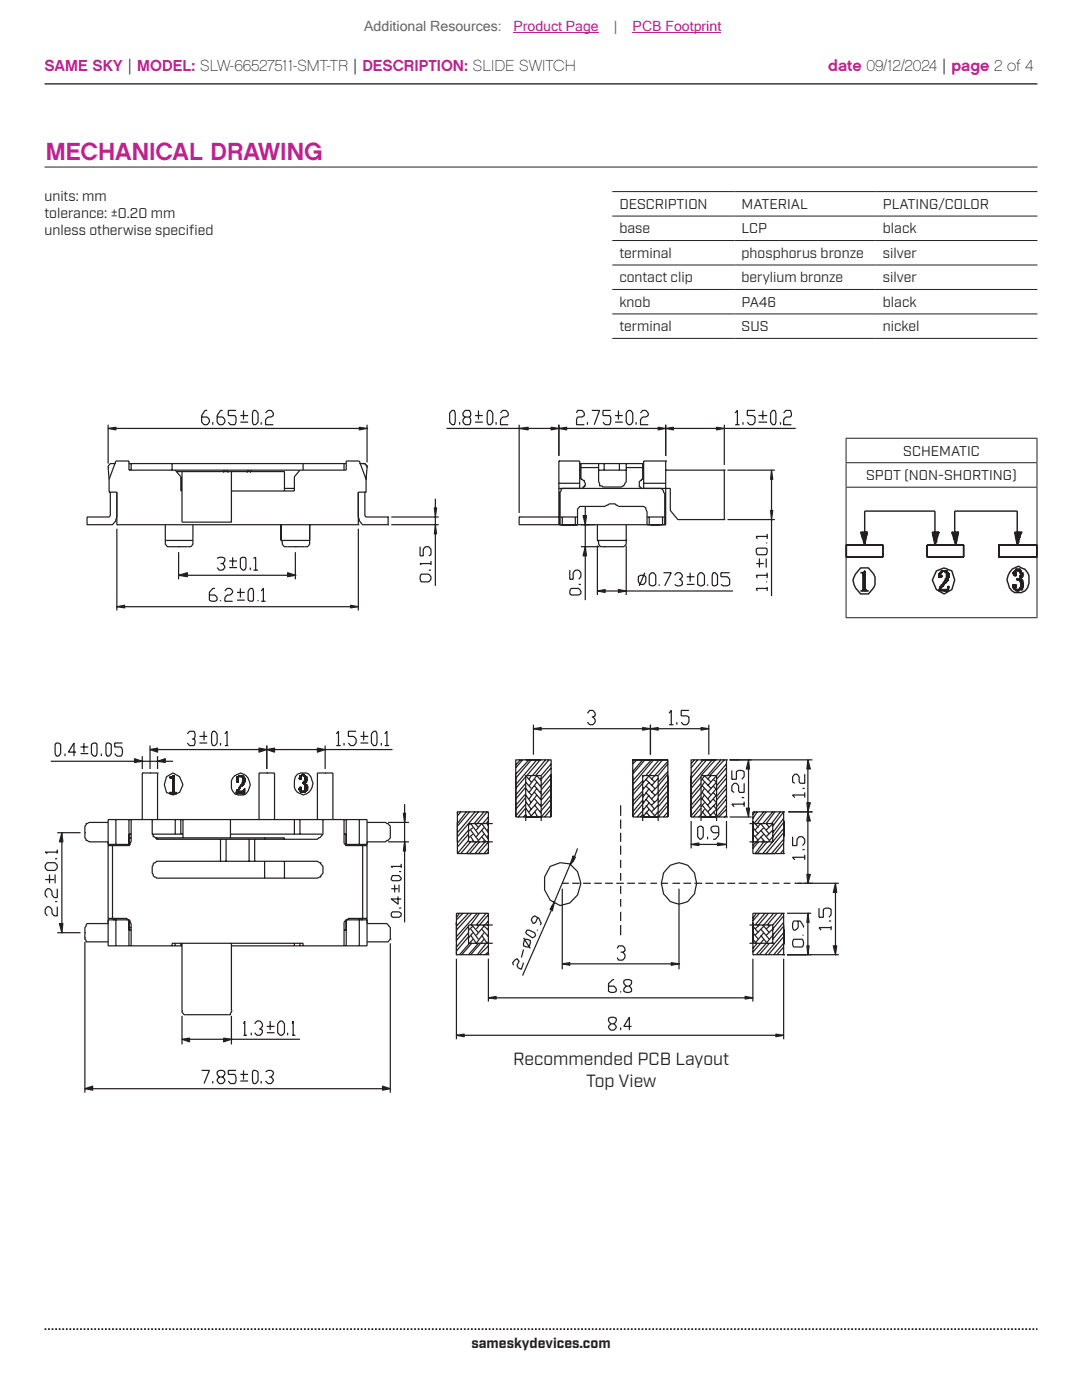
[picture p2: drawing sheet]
<svg xmlns="http://www.w3.org/2000/svg" width="216mm" height="279mm" viewBox="0 0 216 279" stroke-linecap="round" stroke-linejoin="round" font-family="sans-serif">
<defs><g id="words">
<text font-size="4.9" fill="#bd238f" x="9.1" y="31.9">MECHANICAL DRAWING</text>
<g font-size="3.5" fill="#231f20">
<text x="102.4" y="212.6">Recommended PCB Layout</text>
<text x="116.9" y="216.9">Top View</text>
</g>
<g font-size="3.2" fill="#bd238f">
<text x="8.9" y="14.3">SAME SKY | MODEL: SLW-66527511-SMT-TR | DESCRIPTION: SLIDE SWITCH</text>
<text x="165.3" y="14.3">date 09/12/2024 | page 2 of 4</text>
</g>
<g font-size="2.8" fill="#63676b">
<text x="72.7" y="6.1">Additional Resources:</text>
<text x="122.5" y="6.1">|</text>
</g>
<g font-size="2.8" fill="#bd238f">
<text x="102.4" y="6.1">Product Page</text>
<text x="126.2" y="6.1">PCB Footprint</text>
</g>
<g font-size="2.8" fill="#231f20">
<text x="8.9" y="40.2">units: mm</text>
<text x="123.6" y="41.7">DESCRIPTION</text>
<text x="148" y="41.7">MATERIAL</text>
<text x="176.2" y="41.7">PLATING/COLOR</text>
<text x="8.9" y="43.6">tolerance: ±0.20 mm</text>
<text x="8.9" y="47">unless otherwise specif</text>
<text x="37.7" y="47">ied</text>
<text x="123.6" y="46.6">base</text>
<text x="148" y="46.6">LCP</text>
<text x="176.2" y="46.6">black</text>
<text x="123.6" y="51.5">terminal</text>
<text x="148" y="51.5">phosphorus bronze</text>
<text x="176.2" y="51.5">silver</text>
<text x="123.6" y="56.4">contact clip</text>
<text x="148" y="56.4">berylium bronze</text>
<text x="176.2" y="56.4">silver</text>
<text x="123.6" y="61.2">knob</text>
<text x="148" y="61.2">PA46</text>
<text x="176.2" y="61.2">black</text>
<text x="123.6" y="66.1">terminal</text>
<text x="148" y="66.1">SUS</text>
<text x="176.2" y="66.1">nickel</text>
<text x="172.8" y="95.8">SPDT (NON-SHORTING)</text>
<text x="180.2" y="90.9">SCHEMATIC</text>
<text x="94.1" y="269">sameskydevices.com</text>
</g>
</g></defs>
<path d="M8.9 16.7h198.1" fill="none" stroke="#231f20" stroke-width=".26"/>
<path d="M8.9 265.3h198.1" fill="none" stroke="#231f20" stroke-width=".35" stroke-dasharray=".4 .4 .4 .4 .4 .4" stroke-dashoffset=".7" stroke-linecap="butt"/>
<path d="M8.9 33.3h198.1M122.2 38.2h84.8M122.2 43.1h84.8M122.2 48h84.8M122.2 52.9h84.8M122.2 57.8h84.8M122.2 62.7h84.8M122.2 67.5h84.8" fill="none" stroke="#231f20" stroke-width=".2"/>
<g fill="none" stroke="#231f20" stroke-width=".24">
<path d="M104.9 163.8v-9h3.1v9M112.2 176.3h1.3M113.7 172.7l-3.1 7.2M114.2 176.3h1.5M115.2 169.3l-.6 1.8M116.4 176.3h1.5M118.6 176.3h1.5M120.7 176.3h1.6M123 176.3h1.5M123.8 160.7v2.1M123.8 163.6v1.8M123.8 166.2v1.8"/>
<path d="M123.8 168.8v1.8M123.8 171.6v1.6M123.8 174.2v1.6M123.8 176.8v1.6M123.8 179.4v1.6M125.1 176.3h1.6M127.4 176.3h1.5M128.2 163.8v-9h3.1v9M129.8 176.3h1.3M132 176.3h1.3M134.2 176.3h1.3M136.4 176.3h1.5"/>
<path d="M138.6 176.3h1.5M139.9 163.8v-9h3.1v9M140.8 176.3h1.5M143 176.3h1.5M145.2 176.3h1.5M147.4 176.3h1.5M149.6 176.3h1.5M152 176.3h1.3M154.2 176.3h1.3M156.4 176.3h1.3M158.6 176.3h1.1M104.5 192.1l-.5 1.3-.6-.2-.2-.6 .4-.8-.4-.5-.9 .8 .2 .5"/>
<path d="M104.5 189.5l-.5 1.6M104.5 187.2l1.3 2.1M104.7 187.5l1.1 .2v.6l-.2 .7-1.1-.2zM105.1 185.6h.5l1.1 .5 .2 .6-.2 .2-.4 .3-1.2-.8-.2-.3zM107.1 185.6h.2M107.3 183.1l-.4 1-.5 .2-.4-.7 .3-.5 .4-.3 .9 .5 .4 1-.2 .3M110 181.8l-5.7 12.9M123.8 182v1.8M123.8 184.6v2.1"/>
</g>
<path d="M114.4 170.9v1l-.7 .8z" fill="#231f20"/>
<path d="M114.4 170.9v1l-.7 .8z" fill="none" stroke="#231f20" stroke-width=".24"/>
<path d="M114.4 170.9l.4 .2-.4 .8z" fill="#231f20"/>
<path d="M114.4 170.9l.4 .2-.4 .8z" fill="none" stroke="#231f20" stroke-width=".24"/>
<path d="M110.2 180.7v1.1l-.4-.3z" fill="#231f20"/>
<path d="M110.2 180.7v1.1l-.4-.3z" fill="none" stroke="#231f20" stroke-width=".24"/>
<path d="M110.6 179.9l-.4 1.9v-1.1z" fill="#231f20"/>
<g fill="none" stroke="#231f20" stroke-width=".24">
<path d="M23.1 92.5a1.29 1.29 0 0 0-1.5 .5l.2 2.7M23.1 92h2.6v1.8h43.4v-1.8h2.6M23.3 98.2v6.5h48.2M25.7 92.5h43.4M26.2 92.5v1.3M34.3 92.5v1.3M35 93.8l1.1 1.3v2.9h.2M35.2 94.1h21.6v3.9M44.6 93.8v.5M45.3 93.8l.2 .5M46.2 94.1v10.1h-9.9v-10.1M49.5 93.8l-.2 .5"/>
<path d="M50.1 93.8l-.2 .5M56.8 97.5h1.9M59.9 93.8l-1.2 1.3v2.9h-12.5M60.5 92.5v1.3M68.6 92.5v1.3M71.7 92.5a1.35 1.35 0 0 1 1.5 .5v.3M111.5 96.4h4.2M112.4 97.5l-.4 .2v.3l-.2 .2v6.5M115.7 97.5v-5.5h-4.2v12.7M115.7 92.5h12.7M115.7 93.8h.2M115.9 92.5v3.2l.7 .2 .2 .5v.6h-.2v.2h-.2v.3h-4.9"/>
<path d="M115.9 93.3h3.5M119.4 92.5v3.7l.2 .2v.6h.5l.2 .2h3.7l.5-.2 .5-.8v-3.7M119.4 93.8h5.6M120.6 92.5v1.3M123.6 92.5v1.3M125 93.3h3.2M128.2 92.5v3.2h-.2v.2h-.2l-.2 .3v1h.2l.2 .3h5.7v4.4l1.5 1.8h9.3v-9.9h-11.7M128.2 93.8h.2M128.4 97.5v-5.5h4.4v12.7h-.6M128.4 96.4h4.4M131.8 97.5a.73 .73 0 0 1 .6 .7l.2 .3v6.2M33 107.9a.95 .95 0 0 0 1.1 1.2"/>
<path d="M33 104.7v3.2M33 107.9h5.5M38.5 107.9a.92 .92 0 0 1-.2 .9 .92 .92 0 0 1-.9 .3M38.5 104.7v3.2M56.1 107.9l.2 .2v.5a.77 .77 0 0 0 1.1 .5h3.3a.91 .91 0 0 0 1-.3 .91 .91 0 0 0 .1-.9M56.1 107.9h5.7M56.1 104.7v3.2M61.8 104.7v3.2M111.5 103.2h-7.9v1.5h8.4M119.2 107.9l.2 .2v.5l.5 .5h3.9a.95 .95 0 0 0 1.2-1.2M119.2 104.7v3.2M119.2 107.9h5.8"/>
<path d="M120.7 101.1h-4.8a1 1 0 0 0-.7 1.1v2.5M123.4 101.1h5l.5 .3 .2 .8v2.5M125 104.7v3.2M102.9 151.6h7.1v11.4h-7.1zM103.8 151.6l-.9 1.1M104.3 151.6l-1.4 1.6M104.9 155l-2 2.3M104.9 157.1l-2 2.4M104.9 159.2l-2 2.3M104.9 156.3l-2 2.4M104.9 158.4l-2 2.3M105.6 151.6l-2.7 2.9"/>
<path d="M106 151.6l-3.1 3.7M107.1 151.6l-4.2 5M107.8 151.6l-2.7 3.2M108.9 151.6l-2.6 3.2M109.5 151.6l-2.6 3.2M110 153.2l-2 2.3M110 155.3l-2 2.3M110 157.3l-2 2.4M110 159.5l-2 2.3M110 152.4l-2 2.4M110 154.5l-2 2.3M110 156.6l-2 2.3"/>
<path d="M110 158.7l-2 2.3M126.3 151.6h7v11.4h-7zM126.5 151.6l-.2 .3M127.1 151.6l-.8 .8M128.2 156.3l-1.9 2.4M128.2 158.4l-1.9 2.3M128.2 151.6l-1.9 2.4M128.2 155.8l-1.9 2.1M128.2 157.9l-1.9 2.1M128.2 159.7l-1.9 2.3M128.7 151.6l-2.4 2.9M129.8 151.6h-3.5h7"/>
<path d="M130 151.6l-3.7 4.2M130.4 151.6l-4.1 5M131.5 151.6l-2.6 3.2M132.2 151.6l-2.7 3.2M133.3 152.4l-2 2.4M133.3 154.5l-2 2.3M133.3 156.6l-2 2.3M133.3 158.7l-2 2.3M133.3 151.9l-2.6 2.9M133.3 154l-2 2.1M133.3 155.8l-2 2.3M133.3 157.9l-2 2.3"/>
<path d="M133.3 160l-2 2.3M137.9 151.6h7.1v11.4h-7.1zM138.6 151.6l-.7 .8M139.2 151.6l-1.3 1.6M139.9 155l-2 2.3M139.9 157.1l-2 2.4M139.9 159.2l-2 2.3M139.9 156.3l-2 2.4M139.9 158.4l-2 2.3M140.3 151.6l-2.4 2.9M141 151.6l-3.1 3.7M142.1 151.6l-4.2 5"/>
<path d="M142.7 151.6l-2.8 3.2M143.8 151.6l-2.6 3.2M144.5 151.6l-2.9 3.2M145 153.2l-2 2.3M145 155.3l-2 2.3M145 157.3l-2 2.4M145 159.5l-2 2.3M145 152.4l-2 2.4M145 154.5l-2 2.3M145 156.6l-2 2.3M145 158.7l-2 2.3M145.6 151.6h2"/>
<path d="M22.4 168.8v14.5M22.6 168.5v.3M23.1 163.6v5.2M25.7 163.6v5.2M25.7 168.5h-4.1v-4.9h51.6v4.9h-4.1M25.7 167.2h.5M25.7 166.5h.5M26.2 163.6v4.4l-.2 .2v.3l-.3 .3h-4.1v14.5h3.7l.7 .5v.3l.2 .2v4.5M28.4 163.6v-9.3h3v9.3M30.4 163.6v2.9l.2 .2v.3l.6 .2v.3h32.1l.7-.5a1.07 1.07 0 0 0 .4-1.3v-2.1M30.4 166.5h6.1M30.6 172.4l.6-.5h32.1l.7 .3v.2a1.96 1.96 0 0 1 .4 1.8l-.4 .5v.3l-.7 .3h-32.1l-.4-.3a2.93 2.93 0 0 1-.2-2.6z"/>
<path d="M31 167.2h25.8v.3M35 163.6v2.9M36.1 163.6v2.9M36.5 163.6v3.6M44 167.5v4.4M45.1 167.5v4.4M46 163.6v3.6M46 166.5h18.3M49.7 167.5v4.4M50.8 167.5v4.4M51.7 163.6v-9.3h3.1v9.3M52.8 167.2v.3"/>
<path d="M52.8 171.9v3.4M56.8 171.9v3.4M58.7 163.6v2.9M59.9 163.6v2.9M63.3 163.6v-9.3h3.1v9.3M68.6 163.6v4.4a.74 .74 0 0 0 .9 .8h3.7v14.5h-3.7l-.2 .3a.73 .73 0 0 0-.7 .7v4.5M68.6 166.5h.5M69.1 163.6v5.2M71.7 163.6v5.2M72.1 168.5v.3M72.4 168.8v14.5M77.4 164.1h4.2"/>
<path d="M77.4 168h4.2M80.7 160.5v1.8M80.7 164.1v3.9M80.7 169.8v14.3M104.9 161.3l-1.5 1.7M104.9 160.5l-2 2.3M104.9 162.5l-.4 .5M109.8 172.9l2-.7 1.9 .2 1.5 1.5 .7 2.4-.7 2.3-1.5 1.6-1.9 .5-2-1.1-1.1-2v-2.6zM110 161.5l-1.3 1.5M110 160.7l-2 2.3M110 162.8l-.2 .2M110.6 179.9l-.4 1.9v-1.1z"/>
<path d="M128.2 160.5l-1.9 2.3M128.2 162.5l-.4 .5M128.2 161.8l-1.1 1.2M133.3 160.7l-2 2.3M133.3 162.8l-.2 .2M133.3 162l-.9 1M133.7 172.7l1.8-.5 .9 .2 .8 .3 1.4 1.5 .4 2.1-.4 2.1-1.4 1.5-1.7 .5-.9-.2-.9-.3-1.3-1.5-.4-2.1 .4-2.1zM139.9 161.3l-1.6 1.7M139.9 160.5l-2 2.3M139.9 162.5l-.4 .5M145 161.5l-1.6 1.5M145 160.7l-2 2.3"/>
<path d="M145 162.8l-.5 .2M22.6 183.6h.1M22.6 183.3v.3M23.1 183.3v5.5M25.7 188.8v-5.2h-4.1v5.2h14.7M25.7 185.6h.5M25.7 185.1h.5M34.3 188.8v-.5h26.2v.5M35 188.3v.5M36.1 188.3v.5M36.3 188.3v13.4M46.2 188.8h27v-5.2h-4.1v5.2"/>
<path d="M46.2 188.3v13.4M58.7 188.3v.5M59.9 188.3v.5M68.6 185.6h.5M71.7 183.3v5.5M72.1 183.6h.1M72.1 183.3v.3M36.9 202.5h8.6"/>
</g>
<path d="M80.5 162.3h.2v1.8z" fill="#231f20"/>
<path d="M80.5 162.3h.2v1.8z" fill="none" stroke="#231f20" stroke-width=".24"/>
<path d="M80.7 162.3h.2l-.2 1.8z" fill="#231f20"/>
<path d="M80.7 162.3h.2l-.2 1.8z" fill="none" stroke="#231f20" stroke-width=".24"/>
<path d="M80.7 168v1.8h-.2z" fill="#231f20"/>
<path d="M80.7 168v1.8h-.2z" fill="none" stroke="#231f20" stroke-width=".24"/>
<path d="M80.7 168l.2 1.8h-.2z" fill="#231f20"/>
<g fill="none" stroke="#231f20" stroke-width=".24">
<path d="M78.1 177.4h1.3M78.3 174.7h1.3l.5 .6v.2l-.5 .3h-1.3l-.2-.3zM78.8 176.6v1.5M79.4 178.9v1.5l-1.3-1h2M79.6 176.6v1.5M79.6 173.9h.5M80.1 172.9h-2l.2 .3M80.1 172.4v.8M80.7 168l.2 1.8h-.2zM78.3 182h1.3l.5 .3v.5l-.5 .3h-1.3l-.2-.3v-.5zM79.6 181.2h.5M36.3 201.7a.86 .86 0 0 0 .6 .8"/>
<path d="M46.2 201.7l-.2 .8h-.5"/>
</g>
<path d="M33.9 158.1l.2 .3h-.2z" fill="#231f20"/>
<path d="M33.9 158.1l.2 .3h-.2z" fill="none" stroke="#231f20" stroke-width=".24"/>
<path d="M33.9 158.1h.2v.3z" fill="#231f20"/>
<path d="M33.9 158.1h.2v.3z" fill="none" stroke="#231f20" stroke-width=".24"/>
<path d="M33.9 155l.2 .3h-.2z" fill="#231f20"/>
<path d="M33.9 155l.2 .3h-.2z" fill="none" stroke="#231f20" stroke-width=".24"/>
<path d="M33.9 155h.2v.3z" fill="#231f20"/>
<path d="M33.9 155h.2v.3z" fill="none" stroke="#231f20" stroke-width=".24"/>
<path d="M34.1 158.1l.2 .3h-.2z" fill="#231f20"/>
<path d="M34.1 158.1l.2 .3h-.2z" fill="none" stroke="#231f20" stroke-width=".24"/>
<path d="M34.1 158.1h.2v.3z" fill="#231f20"/>
<path d="M34.1 158.1h.2v.3z" fill="none" stroke="#231f20" stroke-width=".24"/>
<path d="M34.1 155l.2 .3h-.2z" fill="#231f20"/>
<path d="M34.1 155l.2 .3h-.2z" fill="none" stroke="#231f20" stroke-width=".24"/>
<path d="M34.1 155h.2v.3z" fill="#231f20"/>
<path d="M34.1 155h.2v.3z" fill="none" stroke="#231f20" stroke-width=".24"/>
<path d="M34.3 158.1v.3z" fill="#231f20"/>
<path d="M34.3 158.1v.3z" fill="none" stroke="#231f20" stroke-width=".24"/>
<path d="M34.3 158.1v.3z" fill="#231f20"/>
<path d="M34.3 158.1v.3z" fill="none" stroke="#231f20" stroke-width=".24"/>
<path d="M34.3 155v.3z" fill="#231f20"/>
<path d="M34.3 155v.3z" fill="none" stroke="#231f20" stroke-width=".24"/>
<path d="M34.3 155v.3z" fill="#231f20"/>
<path d="M34.3 155v.3z" fill="none" stroke="#231f20" stroke-width=".24"/>
<path d="M34.3 158.1v.3z" fill="#231f20"/>
<path d="M34.3 158.1v.3z" fill="none" stroke="#231f20" stroke-width=".24"/>
<path d="M34.3 158.1v.3z" fill="#231f20"/>
<path d="M34.3 158.1v.3z" fill="none" stroke="#231f20" stroke-width=".24"/>
<path d="M34.3 155v.3z" fill="#231f20"/>
<path d="M34.3 155v.3z" fill="none" stroke="#231f20" stroke-width=".24"/>
<path d="M34.3 155v.3z" fill="#231f20"/>
<path d="M34.3 155v.3z" fill="none" stroke="#231f20" stroke-width=".24"/>
<path d="M34.3 158.1v.3z" fill="#231f20"/>
<path d="M34.3 158.1v.3z" fill="none" stroke="#231f20" stroke-width=".24"/>
<path d="M34.3 158.1v.3z" fill="#231f20"/>
<path d="M34.3 158.1v.3z" fill="none" stroke="#231f20" stroke-width=".24"/>
<path d="M34.3 155v.3z" fill="#231f20"/>
<path d="M34.3 155v.3z" fill="none" stroke="#231f20" stroke-width=".24"/>
<path d="M34.3 155v.3z" fill="#231f20"/>
<path d="M34.3 155v.3z" fill="none" stroke="#231f20" stroke-width=".24"/>
<path d="M34.3 158.1v.3z" fill="#231f20"/>
<path d="M34.3 158.1v.3z" fill="none" stroke="#231f20" stroke-width=".24"/>
<path d="M34.3 158.1v.3z" fill="#231f20"/>
<path d="M34.3 158.1v.3z" fill="none" stroke="#231f20" stroke-width=".24"/>
<path d="M34.3 155v.3z" fill="#231f20"/>
<path d="M34.3 155v.3z" fill="none" stroke="#231f20" stroke-width=".24"/>
<path d="M34.3 155v.3z" fill="#231f20"/>
<path d="M34.3 155v.3z" fill="none" stroke="#231f20" stroke-width=".24"/>
<path d="M34.3 158.1v.3z" fill="#231f20"/>
<path d="M34.3 158.1v.3z" fill="none" stroke="#231f20" stroke-width=".24"/>
<path d="M34.3 158.1v.3z" fill="#231f20"/>
<path d="M34.3 158.1v.3z" fill="none" stroke="#231f20" stroke-width=".24"/>
<path d="M34.3 155v.3z" fill="#231f20"/>
<path d="M34.3 155v.3z" fill="none" stroke="#231f20" stroke-width=".24"/>
<path d="M34.3 155v.3z" fill="#231f20"/>
<path d="M34.3 155v.3z" fill="none" stroke="#231f20" stroke-width=".24"/>
<path d="M34.3 158.1v.3z" fill="#231f20"/>
<path d="M34.3 158.1v.3z" fill="none" stroke="#231f20" stroke-width=".24"/>
<path d="M34.3 158.1v.3z" fill="#231f20"/>
<path d="M34.3 158.1v.3z" fill="none" stroke="#231f20" stroke-width=".24"/>
<path d="M34.3 155v.3z" fill="#231f20"/>
<path d="M34.3 155v.3z" fill="none" stroke="#231f20" stroke-width=".24"/>
<path d="M34.3 155v.3z" fill="#231f20"/>
<path d="M34.3 155v.3z" fill="none" stroke="#231f20" stroke-width=".24"/>
<path d="M34.3 158.1v.3z" fill="#231f20"/>
<path d="M34.3 158.1v.3z" fill="none" stroke="#231f20" stroke-width=".24"/>
<path d="M34.3 158.1v.3z" fill="#231f20"/>
<path d="M34.3 158.1v.3z" fill="none" stroke="#231f20" stroke-width=".24"/>
<path d="M34.3 155v.3z" fill="#231f20"/>
<path d="M34.3 155v.3z" fill="none" stroke="#231f20" stroke-width=".24"/>
<path d="M34.3 155v.3z" fill="#231f20"/>
<path d="M34.3 155v.3z" fill="none" stroke="#231f20" stroke-width=".24"/>
<path d="M34.3 158.1l.2 .3h-.2z" fill="#231f20"/>
<path d="M34.3 158.1l.2 .3h-.2z" fill="none" stroke="#231f20" stroke-width=".24"/>
<path d="M34.3 158.1h.2v.3z" fill="#231f20"/>
<path d="M34.3 158.1h.2v.3z" fill="none" stroke="#231f20" stroke-width=".24"/>
<path d="M34.3 155l.2 .3h-.2z" fill="#231f20"/>
<path d="M34.3 155l.2 .3h-.2z" fill="none" stroke="#231f20" stroke-width=".24"/>
<path d="M34.3 155h.2v.3z" fill="#231f20"/>
<path d="M34.3 155h.2v.3z" fill="none" stroke="#231f20" stroke-width=".24"/>
<path d="M34.5 158.1v.3z" fill="#231f20"/>
<path d="M34.5 158.1v.3z" fill="none" stroke="#231f20" stroke-width=".24"/>
<path d="M34.5 157.9v.5z" fill="#231f20"/>
<path d="M34.5 157.9v.5z" fill="none" stroke="#231f20" stroke-width=".24"/>
<path d="M34.5 155v.3z" fill="#231f20"/>
<path d="M34.5 155v.3z" fill="none" stroke="#231f20" stroke-width=".24"/>
<path d="M34.5 155v.3z" fill="#231f20"/>
<path d="M34.5 155v.3z" fill="none" stroke="#231f20" stroke-width=".24"/>
<path d="M34.5 157.9v.5z" fill="#231f20"/>
<path d="M34.5 157.9v.5z" fill="none" stroke="#231f20" stroke-width=".24"/>
<path d="M34.5 157.9v.5z" fill="#231f20"/>
<path d="M34.5 157.9v.5z" fill="none" stroke="#231f20" stroke-width=".24"/>
<path d="M34.5 155v.3z" fill="#231f20"/>
<path d="M34.5 155v.3z" fill="none" stroke="#231f20" stroke-width=".24"/>
<path d="M34.5 155v.3z" fill="#231f20"/>
<path d="M34.5 155v.3zM34.5 155v3.4zM34.5 154.8v3.6zM34.5 154.8l.3 3.6h-.3zM34.5 154.8h.3v3.6zM34.7 154.8v3.6M34.8 154.8v3.6z" fill="none" stroke="#231f20" stroke-width=".24"/>
<path d="M34.5 154.8v3.6M34.8 154.8v3.6" fill="none" stroke="#231f20" stroke-width=".2"/>
<path d="M34.8 157.9v.5z" fill="#231f20"/>
<path d="M34.8 157.9v.5z" fill="none" stroke="#231f20" stroke-width=".24"/>
<path d="M34.8 157.9v.5z" fill="#231f20"/>
<path d="M34.8 157.9v.5z" fill="none" stroke="#231f20" stroke-width=".24"/>
<path d="M34.8 157.9v.5z" fill="#231f20"/>
<path d="M34.8 157.9v.5z" fill="none" stroke="#231f20" stroke-width=".24"/>
<path d="M34.8 157.9v.5z" fill="#231f20"/>
<path d="M34.8 157.9v.5z" fill="none" stroke="#231f20" stroke-width=".24"/>
<path d="M34.8 158.1v.3z" fill="#231f20"/>
<path d="M34.8 158.1v.3z" fill="none" stroke="#231f20" stroke-width=".24"/>
<path d="M34.8 158.1v.3z" fill="#231f20"/>
<path d="M34.8 158.1v.3z" fill="none" stroke="#231f20" stroke-width=".24"/>
<path d="M34.8 158.1l.2 .3h-.2z" fill="#231f20"/>
<path d="M34.8 158.1l.2 .3h-.2z" fill="none" stroke="#231f20" stroke-width=".24"/>
<path d="M34.8 158.1h.2v.3z" fill="#231f20"/>
<path d="M34.8 158.1h.2v.3z" fill="none" stroke="#231f20" stroke-width=".24"/>
<path d="M35 158.1v.3z" fill="#231f20"/>
<path d="M35 158.1v.3z" fill="none" stroke="#231f20" stroke-width=".24"/>
<path d="M35 158.1v.3z" fill="#231f20"/>
<path d="M35 158.1v.3z" fill="none" stroke="#231f20" stroke-width=".24"/>
<path d="M35 158.1l.2 .3h-.2z" fill="#231f20"/>
<path d="M35 158.1l.2 .3h-.2z" fill="none" stroke="#231f20" stroke-width=".24"/>
<path d="M35 158.1h.2v.3z" fill="#231f20"/>
<path d="M33.2 155l1.3-.7 1.3 .7 .7 1.6-.7 1.5-1.3 .6-1.3-.6-.4-1.5zM35 158.1h.2v.3zM46.9 154.8l1.1-.5a2.44 2.44 0 0 1 1.1 4.1 1.95 1.95 0 0 1-2.9-1.1v-1.5z" fill="none" stroke="#231f20" stroke-width=".24"/>
<path d="M47.1 158.1l.2 .3h-.2z" fill="#231f20"/>
<path d="M47.1 158.1l.2 .3h-.2z" fill="none" stroke="#231f20" stroke-width=".24"/>
<path d="M47.3 157.9v.5l-.2-.3z" fill="#231f20"/>
<path d="M47.3 157.9v.5l-.2-.3z" fill="none" stroke="#231f20" stroke-width=".24"/>
<path d="M47.3 157.9l1.1 .5h-1.1z" fill="#231f20"/>
<path d="M47.3 157.9l1.1 .5h-1.1z" fill="none" stroke="#231f20" stroke-width=".24"/>
<path d="M47.3 157.9h1.1v.5z" fill="#231f20"/>
<path d="M47.3 157.9h1.1v.5z" fill="none" stroke="#231f20" stroke-width=".24"/>
<path d="M48.4 157.9l.2 .5h-.2z" fill="#231f20"/>
<path d="M48.4 157.9l.2 .5h-.2z" fill="none" stroke="#231f20" stroke-width=".24"/>
<path d="M48.4 157.9h.2v.5z" fill="#231f20"/>
<path d="M48.4 157.9h.2v.5z" fill="none" stroke="#231f20" stroke-width=".24"/>
<path d="M48.6 157.9v.5z" fill="#231f20"/>
<path d="M48.6 157.9v.5z" fill="none" stroke="#231f20" stroke-width=".24"/>
<path d="M48.6 157.9v.5z" fill="#231f20"/>
<path d="M48.6 157.9v.5z" fill="none" stroke="#231f20" stroke-width=".24"/>
<path d="M48.6 157.9v.5z" fill="#231f20"/>
<path d="M48.6 157.9v.5z" fill="none" stroke="#231f20" stroke-width=".24"/>
<path d="M48.6 157.9v.5z" fill="#231f20"/>
<path d="M48.6 157.9v.5z" fill="none" stroke="#231f20" stroke-width=".24"/>
<path d="M48.6 157.9v.5z" fill="#231f20"/>
<path d="M48.6 157.9v.5z" fill="none" stroke="#231f20" stroke-width=".24"/>
<path d="M48.6 157.9v.5z" fill="#231f20"/>
<path d="M48.6 157.9v.5z" fill="none" stroke="#231f20" stroke-width=".24"/>
<path d="M48.6 157.9v.5z" fill="#231f20"/>
<path d="M48.6 157.9v.5z" fill="none" stroke="#231f20" stroke-width=".24"/>
<path d="M48.6 157.6v.8z" fill="#231f20"/>
<path d="M48.6 157.6v.8z" fill="none" stroke="#231f20" stroke-width=".24"/>
<path d="M48.6 157.6l.2 .8h-.2z" fill="#231f20"/>
<path d="M48.6 157.6l.2 .8h-.2z" fill="none" stroke="#231f20" stroke-width=".24"/>
<path d="M48.8 157.3v1.1l-.2-.8z" fill="#231f20"/>
<path d="M48.8 157.3v1.1l-.2-.8z" fill="none" stroke="#231f20" stroke-width=".24"/>
<path d="M48.8 157.3v1.1z" fill="#231f20"/>
<path d="M48.8 157.3v1.1z" fill="none" stroke="#231f20" stroke-width=".24"/>
<path d="M47.3 155.5v.3z" fill="#231f20"/>
<path d="M47.3 155.5v.3z" fill="none" stroke="#231f20" stroke-width=".24"/>
<path d="M47.3 155.5v.3z" fill="#231f20"/>
<path d="M47.3 155.5v.3z" fill="none" stroke="#231f20" stroke-width=".24"/>
<path d="M47.3 155.5v.3z" fill="#231f20"/>
<path d="M47.3 155.5v.3z" fill="none" stroke="#231f20" stroke-width=".24"/>
<path d="M47.3 155.3v.5z" fill="#231f20"/>
<path d="M47.3 155.3v.5z" fill="none" stroke="#231f20" stroke-width=".24"/>
<path d="M47.3 155.3v.5z" fill="#231f20"/>
<path d="M47.3 155.3v.5z" fill="none" stroke="#231f20" stroke-width=".24"/>
<path d="M47.3 155.3v.5z" fill="#231f20"/>
<path d="M47.3 155.3v.5z" fill="none" stroke="#231f20" stroke-width=".24"/>
<path d="M47.3 155.3v.5z" fill="#231f20"/>
<path d="M47.3 155.3v.5z" fill="none" stroke="#231f20" stroke-width=".24"/>
<path d="M47.3 155.3v.5z" fill="#231f20"/>
<path d="M47.3 155.3v.5z" fill="none" stroke="#231f20" stroke-width=".24"/>
<path d="M47.3 155.3v.5z" fill="#231f20"/>
<path d="M47.3 155.3v.5z" fill="none" stroke="#231f20" stroke-width=".24"/>
<path d="M47.3 155v.8z" fill="#231f20"/>
<path d="M47.3 155v.8z" fill="none" stroke="#231f20" stroke-width=".24"/>
<path d="M47.3 155v1.1z" fill="#231f20"/>
<path d="M47.3 155v1.1z" fill="none" stroke="#231f20" stroke-width=".24"/>
<path d="M47.3 155v1.1z" fill="#231f20"/>
<path d="M47.3 155v1.1z" fill="none" stroke="#231f20" stroke-width=".24"/>
<path d="M47.3 155l.2 1.1h-.2z" fill="#231f20"/>
<path d="M47.3 155l.2 1.1h-.2z" fill="none" stroke="#231f20" stroke-width=".24"/>
<path d="M47.3 155h.2v1.1z" fill="#231f20"/>
<path d="M47.3 155h.2v1.1z" fill="none" stroke="#231f20" stroke-width=".24"/>
<path d="M47.5 155v1.1z" fill="#231f20"/>
<path d="M47.5 155v1.1z" fill="none" stroke="#231f20" stroke-width=".24"/>
<path d="M47.5 155v1.1z" fill="#231f20"/>
<path d="M47.5 155v1.1z" fill="none" stroke="#231f20" stroke-width=".24"/>
<path d="M47.5 155v1.1z" fill="#231f20"/>
<path d="M47.5 155v1.1z" fill="none" stroke="#231f20" stroke-width=".24"/>
<path d="M47.5 155v1.1z" fill="#231f20"/>
<path d="M47.5 155v1.1z" fill="none" stroke="#231f20" stroke-width=".24"/>
<path d="M47.5 155.5v.6z" fill="#231f20"/>
<path d="M47.5 155.5v.6z" fill="none" stroke="#231f20" stroke-width=".24"/>
<path d="M47.5 155.5v.6z" fill="#231f20"/>
<path d="M47.5 155.5v.6z" fill="none" stroke="#231f20" stroke-width=".24"/>
<path d="M47.5 155v.3z" fill="#231f20"/>
<path d="M47.5 155v.3z" fill="none" stroke="#231f20" stroke-width=".24"/>
<path d="M47.5 155v.3z" fill="#231f20"/>
<path d="M47.5 155v.3z" fill="none" stroke="#231f20" stroke-width=".24"/>
<path d="M47.5 155.5v.6z" fill="#231f20"/>
<path d="M47.5 155.5v.6z" fill="none" stroke="#231f20" stroke-width=".24"/>
<path d="M47.5 155.5v.6z" fill="#231f20"/>
<path d="M47.5 155.5v.6z" fill="none" stroke="#231f20" stroke-width=".24"/>
<path d="M47.5 155v.3z" fill="#231f20"/>
<path d="M47.5 155v.3z" fill="none" stroke="#231f20" stroke-width=".24"/>
<path d="M47.5 155v.3z" fill="#231f20"/>
<path d="M47.5 155v.3z" fill="none" stroke="#231f20" stroke-width=".24"/>
<path d="M47.5 155.5v.6z" fill="#231f20"/>
<path d="M47.5 155.5v.6z" fill="none" stroke="#231f20" stroke-width=".24"/>
<path d="M47.5 155.5v.3z" fill="#231f20"/>
<path d="M47.5 155.5v.3z" fill="none" stroke="#231f20" stroke-width=".24"/>
<path d="M47.5 155v.3z" fill="#231f20"/>
<path d="M47.5 155v.3z" fill="none" stroke="#231f20" stroke-width=".24"/>
<path d="M47.5 155v.3z" fill="#231f20"/>
<path d="M47.5 155v.3z" fill="none" stroke="#231f20" stroke-width=".24"/>
<path d="M47.5 155.5v.3z" fill="#231f20"/>
<path d="M47.5 155.5v.3z" fill="none" stroke="#231f20" stroke-width=".24"/>
<path d="M47.5 155.5v.3z" fill="#231f20"/>
<path d="M47.5 155.5v.3z" fill="none" stroke="#231f20" stroke-width=".24"/>
<path d="M47.5 155v.3z" fill="#231f20"/>
<path d="M47.5 155v.3z" fill="none" stroke="#231f20" stroke-width=".24"/>
<path d="M47.5 155.5v.3z" fill="#231f20"/>
<path d="M47.5 155.5v.3z" fill="none" stroke="#231f20" stroke-width=".24"/>
<path d="M47.5 155.5v.3z" fill="#231f20"/>
<path d="M47.5 155.5v.3z" fill="none" stroke="#231f20" stroke-width=".24"/>
<path d="M47.5 155.5v.3z" fill="#231f20"/>
<path d="M47.5 155.5v.3z" fill="none" stroke="#231f20" stroke-width=".24"/>
<path d="M47.5 155.5v.3z" fill="#231f20"/>
<path d="M47.5 155.5v.3z" fill="none" stroke="#231f20" stroke-width=".24"/>
<path d="M47.5 155.5v.3z" fill="#231f20"/>
<path d="M47.5 155.5v.3z" fill="none" stroke="#231f20" stroke-width=".24"/>
<path d="M47.5 155.5v.3z" fill="#231f20"/>
<path d="M47.5 155.5v.3z" fill="none" stroke="#231f20" stroke-width=".24"/>
<path d="M47.5 155.5v.3z" fill="#231f20"/>
<path d="M47.5 155.5v.3z" fill="none" stroke="#231f20" stroke-width=".24"/>
<path d="M47.5 155.5v.3z" fill="#231f20"/>
<path d="M47.5 155.5v.3z" fill="none" stroke="#231f20" stroke-width=".24"/>
<path d="M47.5 155.5v.3z" fill="#231f20"/>
<path d="M47.5 155.5v.3z" fill="none" stroke="#231f20" stroke-width=".24"/>
<path d="M47.5 155.5v.3z" fill="#231f20"/>
<path d="M47.5 155.5v.3z" fill="none" stroke="#231f20" stroke-width=".24"/>
<path d="M47.5 155h.2z" fill="#231f20"/>
<path d="M47.5 155h.2z" fill="none" stroke="#231f20" stroke-width=".24"/>
<path d="M47.7 154.8v.2h-.2z" fill="#231f20"/>
<path d="M47.7 154.8v.2h-.2z" fill="none" stroke="#231f20" stroke-width=".24"/>
<path d="M47.7 154.8v.2z" fill="#231f20"/>
<path d="M47.7 154.8v.2z" fill="none" stroke="#231f20" stroke-width=".24"/>
<path d="M47.7 154.8v.2z" fill="#231f20"/>
<path d="M47.7 154.8v.2z" fill="none" stroke="#231f20" stroke-width=".24"/>
<path d="M47.7 154.8v.2z" fill="#231f20"/>
<path d="M47.7 154.8v.2z" fill="none" stroke="#231f20" stroke-width=".24"/>
<path d="M47.7 154.8v.2z" fill="#231f20"/>
<path d="M47.7 154.8v.2z" fill="none" stroke="#231f20" stroke-width=".24"/>
<path d="M47.7 154.8l.3 .2h-.3z" fill="#231f20"/>
<path d="M47.7 154.8l.3 .2h-.3z" fill="none" stroke="#231f20" stroke-width=".24"/>
<path d="M47.7 154.8l.3 .2z" fill="#231f20"/>
<path d="M47.7 154.8l.3 .2z" fill="none" stroke="#231f20" stroke-width=".24"/>
<path d="M47.3 157.9l-.2 .2z" fill="#231f20"/>
<path d="M47.3 157.9l-.2 .2z" fill="none" stroke="#231f20" stroke-width=".24"/>
<path d="M47.3 157.6v.3z" fill="#231f20"/>
<path d="M47.3 157.6v.3z" fill="none" stroke="#231f20" stroke-width=".24"/>
<path d="M47.3 157.6v.3z" fill="#231f20"/>
<path d="M47.3 157.6v.3z" fill="none" stroke="#231f20" stroke-width=".24"/>
<path d="M47.3 157.6v.3z" fill="#231f20"/>
<path d="M47.3 157.6v.3z" fill="none" stroke="#231f20" stroke-width=".24"/>
<path d="M47.3 157.6v.3z" fill="#231f20"/>
<path d="M47.3 157.6v.3z" fill="none" stroke="#231f20" stroke-width=".24"/>
<path d="M47.3 157.6v.3z" fill="#231f20"/>
<path d="M47.3 157.6v.3z" fill="none" stroke="#231f20" stroke-width=".24"/>
<path d="M47.3 157.6l.2 .3h-.2z" fill="#231f20"/>
<path d="M47.3 157.6l.2 .3h-.2z" fill="none" stroke="#231f20" stroke-width=".24"/>
<path d="M47.3 157.6h.2v.3z" fill="#231f20"/>
<path d="M47.3 157.6h.2v.3z" fill="none" stroke="#231f20" stroke-width=".24"/>
<path d="M47.5 157.6v.3z" fill="#231f20"/>
<path d="M47.5 157.6v.3z" fill="none" stroke="#231f20" stroke-width=".24"/>
<path d="M47.5 157.6v.3z" fill="#231f20"/>
<path d="M47.5 157.6v.3z" fill="none" stroke="#231f20" stroke-width=".24"/>
<path d="M47.5 157.6h.2l-.2 .3z" fill="#231f20"/>
<path d="M47.5 157.6h.2l-.2 .3z" fill="none" stroke="#231f20" stroke-width=".24"/>
<path d="M47.7 157.3v.3h-.2z" fill="#231f20"/>
<path d="M47.7 157.3v.3h-.2z" fill="none" stroke="#231f20" stroke-width=".24"/>
<path d="M47.7 157.3v.3z" fill="#231f20"/>
<path d="M47.7 157.3v.3z" fill="none" stroke="#231f20" stroke-width=".24"/>
<path d="M47.7 157.3v.3z" fill="#231f20"/>
<path d="M47.7 157.3v.3z" fill="none" stroke="#231f20" stroke-width=".24"/>
<path d="M47.7 157.3v.3z" fill="#231f20"/>
<path d="M47.7 157.3v.3z" fill="none" stroke="#231f20" stroke-width=".24"/>
<path d="M47.7 157.3v.3z" fill="#231f20"/>
<path d="M47.7 157.3v.3z" fill="none" stroke="#231f20" stroke-width=".24"/>
<path d="M47.7 157.3v.3z" fill="#231f20"/>
<path d="M47.7 157.3v.3z" fill="none" stroke="#231f20" stroke-width=".24"/>
<path d="M47.7 157.1v.2z" fill="#231f20"/>
<path d="M47.7 157.1v.2z" fill="none" stroke="#231f20" stroke-width=".24"/>
<path d="M47.7 157.1v.2z" fill="#231f20"/>
<path d="M47.7 157.1v.2z" fill="none" stroke="#231f20" stroke-width=".24"/>
<path d="M47.7 157.1v.2z" fill="#231f20"/>
<path d="M47.7 157.1v.2z" fill="none" stroke="#231f20" stroke-width=".24"/>
<path d="M47.7 157.1l.3 .2h-.3z" fill="#231f20"/>
<path d="M47.7 157.1l.3 .2h-.3z" fill="none" stroke="#231f20" stroke-width=".24"/>
<path d="M47.7 157.1h.3v.2z" fill="#231f20"/>
<path d="M47.7 157.1h.3v.2z" fill="none" stroke="#231f20" stroke-width=".24"/>
<path d="M47.7 154.8l.3 .2z" fill="#231f20"/>
<path d="M47.7 154.8l.3 .2z" fill="none" stroke="#231f20" stroke-width=".24"/>
<path d="M47.7 154.8h.3v.2z" fill="#231f20"/>
<path d="M47.7 154.8h.3v.2z" fill="none" stroke="#231f20" stroke-width=".24"/>
<path d="M48 157.1v.2z" fill="#231f20"/>
<path d="M48 157.1v.2z" fill="none" stroke="#231f20" stroke-width=".24"/>
<path d="M48 154.8v.2z" fill="#231f20"/>
<path d="M48 154.8v.2z" fill="none" stroke="#231f20" stroke-width=".24"/>
<path d="M48 154.8v.2z" fill="#231f20"/>
<path d="M48 154.8v.2z" fill="none" stroke="#231f20" stroke-width=".24"/>
<path d="M48 156.8v.3z" fill="#231f20"/>
<path d="M48 156.8v.3z" fill="none" stroke="#231f20" stroke-width=".24"/>
<path d="M48 154.8v.2z" fill="#231f20"/>
<path d="M48 154.8v.2z" fill="none" stroke="#231f20" stroke-width=".24"/>
<path d="M48 154.8v.2z" fill="#231f20"/>
<path d="M48 154.8v.2z" fill="none" stroke="#231f20" stroke-width=".24"/>
<path d="M48 156.8v.3z" fill="#231f20"/>
<path d="M48 156.8v.3z" fill="none" stroke="#231f20" stroke-width=".24"/>
<path d="M48 156.8v.3z" fill="#231f20"/>
<path d="M48 156.8v.3z" fill="none" stroke="#231f20" stroke-width=".24"/>
<path d="M48 154.8v.2z" fill="#231f20"/>
<path d="M48 154.8v.2z" fill="none" stroke="#231f20" stroke-width=".24"/>
<path d="M48 154.8v.2z" fill="#231f20"/>
<path d="M48 154.8v.2z" fill="none" stroke="#231f20" stroke-width=".24"/>
<path d="M48 156.8v.3z" fill="#231f20"/>
<path d="M48 156.8v.3z" fill="none" stroke="#231f20" stroke-width=".24"/>
<path d="M48 156.8v.3z" fill="#231f20"/>
<path d="M48 156.8v.3z" fill="none" stroke="#231f20" stroke-width=".24"/>
<path d="M48 154.8v.2z" fill="#231f20"/>
<path d="M48 154.8v.2z" fill="none" stroke="#231f20" stroke-width=".24"/>
<path d="M48 154.8v.2z" fill="#231f20"/>
<path d="M48 154.8v.2z" fill="none" stroke="#231f20" stroke-width=".24"/>
<path d="M48 156.8v.3z" fill="#231f20"/>
<path d="M48 156.8v.3z" fill="none" stroke="#231f20" stroke-width=".24"/>
<path d="M48 156.8v.3z" fill="#231f20"/>
<path d="M48 156.8v.3z" fill="none" stroke="#231f20" stroke-width=".24"/>
<path d="M48 154.8v.2z" fill="#231f20"/>
<path d="M48 154.8v.2z" fill="none" stroke="#231f20" stroke-width=".24"/>
<path d="M48 154.8v.2z" fill="#231f20"/>
<path d="M48 154.8v.2z" fill="none" stroke="#231f20" stroke-width=".24"/>
<path d="M48 156.8v.3z" fill="#231f20"/>
<path d="M48 156.8v.3z" fill="none" stroke="#231f20" stroke-width=".24"/>
<path d="M48 156.8v.3z" fill="#231f20"/>
<path d="M48 156.8v.3z" fill="none" stroke="#231f20" stroke-width=".24"/>
<path d="M48 154.8v.2z" fill="#231f20"/>
<path d="M48 154.8v.2z" fill="none" stroke="#231f20" stroke-width=".24"/>
<path d="M48 154.8v.2z" fill="#231f20"/>
<path d="M48 154.8v.2z" fill="none" stroke="#231f20" stroke-width=".24"/>
<path d="M48 156.8h.2l-.2 .3z" fill="#231f20"/>
<path d="M48 156.8h.2l-.2 .3z" fill="none" stroke="#231f20" stroke-width=".24"/>
<path d="M48.2 156.6v.2h-.2z" fill="#231f20"/>
<path d="M48.2 156.6v.2h-.2z" fill="none" stroke="#231f20" stroke-width=".24"/>
<path d="M48 154.8l.2 .2h-.2z" fill="#231f20"/>
<path d="M48 154.8l.2 .2h-.2z" fill="none" stroke="#231f20" stroke-width=".24"/>
<path d="M48 154.8h.2v.2z" fill="#231f20"/>
<path d="M48 154.8h.2v.2z" fill="none" stroke="#231f20" stroke-width=".24"/>
<path d="M48.2 156.6v.2z" fill="#231f20"/>
<path d="M48.2 156.6v.2z" fill="none" stroke="#231f20" stroke-width=".24"/>
<path d="M48.2 156.6v.2z" fill="#231f20"/>
<path d="M48.2 156.6v.2z" fill="none" stroke="#231f20" stroke-width=".24"/>
<path d="M48.2 154.8v.2z" fill="#231f20"/>
<path d="M48.2 154.8v.2z" fill="none" stroke="#231f20" stroke-width=".24"/>
<path d="M48.2 154.8v.2z" fill="#231f20"/>
<path d="M48.2 154.8v.2z" fill="none" stroke="#231f20" stroke-width=".24"/>
<path d="M48.2 156.6v.2z" fill="#231f20"/>
<path d="M48.2 156.6v.2z" fill="none" stroke="#231f20" stroke-width=".24"/>
<path d="M48.2 156.6v.2z" fill="#231f20"/>
<path d="M48.2 156.6v.2z" fill="none" stroke="#231f20" stroke-width=".24"/>
<path d="M48.2 154.8v.2z" fill="#231f20"/>
<path d="M48.2 154.8v.2z" fill="none" stroke="#231f20" stroke-width=".24"/>
<path d="M48.2 154.8v.2z" fill="#231f20"/>
<path d="M48.2 154.8v.2z" fill="none" stroke="#231f20" stroke-width=".24"/>
<path d="M48.2 156.6v.2z" fill="#231f20"/>
<path d="M48.2 156.6v.2z" fill="none" stroke="#231f20" stroke-width=".24"/>
<path d="M48.2 156.6v.2z" fill="#231f20"/>
<path d="M48.2 156.6v.2z" fill="none" stroke="#231f20" stroke-width=".24"/>
<path d="M48.2 154.8v.2z" fill="#231f20"/>
<path d="M48.2 154.8v.2z" fill="none" stroke="#231f20" stroke-width=".24"/>
<path d="M48.2 154.8v.2z" fill="#231f20"/>
<path d="M48.2 154.8v.2z" fill="none" stroke="#231f20" stroke-width=".24"/>
<path d="M48.2 156.6v.2z" fill="#231f20"/>
<path d="M48.2 156.6v.2z" fill="none" stroke="#231f20" stroke-width=".24"/>
<path d="M48.2 156.6v.2z" fill="#231f20"/>
<path d="M48.2 156.6v.2z" fill="none" stroke="#231f20" stroke-width=".24"/>
<path d="M48.2 154.8v.2z" fill="#231f20"/>
<path d="M48.2 154.8v.2z" fill="none" stroke="#231f20" stroke-width=".24"/>
<path d="M48.2 154.8v.2z" fill="#231f20"/>
<path d="M48.2 154.8v.2z" fill="none" stroke="#231f20" stroke-width=".24"/>
<path d="M48.2 156.6v.2z" fill="#231f20"/>
<path d="M48.2 156.6v.2z" fill="none" stroke="#231f20" stroke-width=".24"/>
<path d="M48.2 156.6v.2z" fill="#231f20"/>
<path d="M48.2 156.6v.2z" fill="none" stroke="#231f20" stroke-width=".24"/>
<path d="M48.2 154.8v.2z" fill="#231f20"/>
<path d="M48.2 154.8v.2z" fill="none" stroke="#231f20" stroke-width=".24"/>
<path d="M48.2 154.8v.2z" fill="#231f20"/>
<path d="M48.2 154.8v.2z" fill="none" stroke="#231f20" stroke-width=".24"/>
<path d="M48.2 156.6v.2z" fill="#231f20"/>
<path d="M48.2 156.6v.2z" fill="none" stroke="#231f20" stroke-width=".24"/>
<path d="M48.2 156.6v.2z" fill="#231f20"/>
<path d="M48.2 156.6v.2z" fill="none" stroke="#231f20" stroke-width=".24"/>
<path d="M48.2 154.8v.2z" fill="#231f20"/>
<path d="M48.2 154.8v.2z" fill="none" stroke="#231f20" stroke-width=".24"/>
<path d="M48.2 154.8v.2z" fill="#231f20"/>
<path d="M48.2 154.8v.2z" fill="none" stroke="#231f20" stroke-width=".24"/>
<path d="M48.2 156.6l.2 .2h-.2z" fill="#231f20"/>
<path d="M48.2 156.6l.2 .2h-.2z" fill="none" stroke="#231f20" stroke-width=".24"/>
<path d="M48.4 156.3v.5l-.2-.2z" fill="#231f20"/>
<path d="M48.4 156.3v.5l-.2-.2z" fill="none" stroke="#231f20" stroke-width=".24"/>
<path d="M48.2 154.8l.2 .2h-.2z" fill="#231f20"/>
<path d="M48.2 154.8l.2 .2h-.2z" fill="none" stroke="#231f20" stroke-width=".24"/>
<path d="M48.2 154.8h.2v.2z" fill="#231f20"/>
<path d="M48.2 154.8h.2v.2z" fill="none" stroke="#231f20" stroke-width=".24"/>
<path d="M48.4 156.3v.5z" fill="#231f20"/>
<path d="M48.4 156.3v.5z" fill="none" stroke="#231f20" stroke-width=".24"/>
<path d="M48.4 156.3v.5z" fill="#231f20"/>
<path d="M48.4 156.3v.5z" fill="none" stroke="#231f20" stroke-width=".24"/>
<path d="M48.4 154.8v.2z" fill="#231f20"/>
<path d="M48.4 154.8v.2z" fill="none" stroke="#231f20" stroke-width=".24"/>
<path d="M48.4 154.8v.2z" fill="#231f20"/>
<path d="M48.4 154.8v.2z" fill="none" stroke="#231f20" stroke-width=".24"/>
<path d="M48.4 156.3v.5z" fill="#231f20"/>
<path d="M48.4 156.3v.5z" fill="none" stroke="#231f20" stroke-width=".24"/>
<path d="M48.4 156.3v.5z" fill="#231f20"/>
<path d="M48.4 156.3v.5z" fill="none" stroke="#231f20" stroke-width=".24"/>
<path d="M48.4 154.8v.2z" fill="#231f20"/>
<path d="M48.4 154.8v.2z" fill="none" stroke="#231f20" stroke-width=".24"/>
<path d="M48.4 154.8v.2z" fill="#231f20"/>
<path d="M48.4 154.8v.2z" fill="none" stroke="#231f20" stroke-width=".24"/>
<path d="M48.4 156.3v.5z" fill="#231f20"/>
<path d="M48.4 156.3v.5z" fill="none" stroke="#231f20" stroke-width=".24"/>
<path d="M48.4 156.3v.3z" fill="#231f20"/>
<path d="M48.4 156.3v.3z" fill="none" stroke="#231f20" stroke-width=".24"/>
<path d="M48.4 154.8v.2z" fill="#231f20"/>
<path d="M48.4 154.8v.2z" fill="none" stroke="#231f20" stroke-width=".24"/>
<path d="M48.4 154.8v.2z" fill="#231f20"/>
<path d="M48.4 154.8v.2z" fill="none" stroke="#231f20" stroke-width=".24"/>
<path d="M48.4 156.3v.3z" fill="#231f20"/>
<path d="M48.4 156.3v.3z" fill="none" stroke="#231f20" stroke-width=".24"/>
<path d="M48.4 156.3v.3z" fill="#231f20"/>
<path d="M48.4 156.3v.3z" fill="none" stroke="#231f20" stroke-width=".24"/>
<path d="M48.4 154.8v.2z" fill="#231f20"/>
<path d="M48.4 154.8v.2z" fill="none" stroke="#231f20" stroke-width=".24"/>
<path d="M48.4 154.8v.2z" fill="#231f20"/>
<path d="M48.4 154.8v.2z" fill="none" stroke="#231f20" stroke-width=".24"/>
<path d="M48.4 156.3v.3z" fill="#231f20"/>
<path d="M48.4 156.3v.3z" fill="none" stroke="#231f20" stroke-width=".24"/>
<path d="M48.4 156.3v.3z" fill="#231f20"/>
<path d="M48.4 156.3v.3z" fill="none" stroke="#231f20" stroke-width=".24"/>
<path d="M48.4 154.8v.2z" fill="#231f20"/>
<path d="M48.4 154.8v.2z" fill="none" stroke="#231f20" stroke-width=".24"/>
<path d="M48.4 154.8v.2z" fill="#231f20"/>
<path d="M48.4 154.8v.2z" fill="none" stroke="#231f20" stroke-width=".24"/>
<path d="M48.4 156.3v.3z" fill="#231f20"/>
<path d="M48.4 156.3v.3z" fill="none" stroke="#231f20" stroke-width=".24"/>
<path d="M48.4 156.3v.3z" fill="#231f20"/>
<path d="M48.4 156.3v.3z" fill="none" stroke="#231f20" stroke-width=".24"/>
<path d="M48.4 154.8v.2z" fill="#231f20"/>
<path d="M48.4 154.8v.2z" fill="none" stroke="#231f20" stroke-width=".24"/>
<path d="M48.4 154.8v.2z" fill="#231f20"/>
<path d="M48.4 154.8v.2z" fill="none" stroke="#231f20" stroke-width=".24"/>
<path d="M48.4 156.3v.3z" fill="#231f20"/>
<path d="M48.4 156.3v.3z" fill="none" stroke="#231f20" stroke-width=".24"/>
<path d="M48.4 156.1v.5z" fill="#231f20"/>
<path d="M48.4 156.1v.5z" fill="none" stroke="#231f20" stroke-width=".24"/>
<path d="M48.4 154.8v.2z" fill="#231f20"/>
<path d="M48.4 154.8v.2z" fill="none" stroke="#231f20" stroke-width=".24"/>
<path d="M48.4 154.8v.2z" fill="#231f20"/>
<path d="M48.4 154.8v.2z" fill="none" stroke="#231f20" stroke-width=".24"/>
<path d="M48.4 156.1v.5z" fill="#231f20"/>
<path d="M48.4 156.1v.5z" fill="none" stroke="#231f20" stroke-width=".24"/>
<path d="M48.4 156.1v.5z" fill="#231f20"/>
<path d="M48.4 156.1v.5z" fill="none" stroke="#231f20" stroke-width=".24"/>
<path d="M48.4 154.8v.5z" fill="#231f20"/>
<path d="M48.4 154.8v.5z" fill="none" stroke="#231f20" stroke-width=".24"/>
<path d="M48.4 154.8v.5z" fill="#231f20"/>
<path d="M48.4 154.8v.5z" fill="none" stroke="#231f20" stroke-width=".24"/>
<path d="M48.4 156.1v.5z" fill="#231f20"/>
<path d="M48.4 156.1v.5z" fill="none" stroke="#231f20" stroke-width=".24"/>
<path d="M48.4 156.1v.5z" fill="#231f20"/>
<path d="M48.4 156.1v.5z" fill="none" stroke="#231f20" stroke-width=".24"/>
<path d="M48.4 154.8v.5z" fill="#231f20"/>
<path d="M48.4 154.8v.5z" fill="none" stroke="#231f20" stroke-width=".24"/>
<path d="M48.4 154.8v.5z" fill="#231f20"/>
<path d="M48.4 154.8v.5z" fill="none" stroke="#231f20" stroke-width=".24"/>
<path d="M48.4 156.1v.5z" fill="#231f20"/>
<path d="M48.4 156.1v.5z" fill="none" stroke="#231f20" stroke-width=".24"/>
<path d="M48.4 156.1v.5z" fill="#231f20"/>
<path d="M48.4 156.1v.5z" fill="none" stroke="#231f20" stroke-width=".24"/>
<path d="M48.4 154.8v.5z" fill="#231f20"/>
<path d="M48.4 154.8v.5z" fill="none" stroke="#231f20" stroke-width=".24"/>
<path d="M48.4 154.8v.5z" fill="#231f20"/>
<path d="M48.4 154.8v.5z" fill="none" stroke="#231f20" stroke-width=".24"/>
<path d="M48.4 156.1v.5z" fill="#231f20"/>
<path d="M48.4 156.1v.5z" fill="none" stroke="#231f20" stroke-width=".24"/>
<path d="M48.4 156.1v.5z" fill="#231f20"/>
<path d="M48.4 156.1v.5z" fill="none" stroke="#231f20" stroke-width=".24"/>
<path d="M48.4 154.8v.5z" fill="#231f20"/>
<path d="M48.4 154.8v.5z" fill="none" stroke="#231f20" stroke-width=".24"/>
<path d="M48.4 154.8v.5z" fill="#231f20"/>
<path d="M48.4 154.8v.5z" fill="none" stroke="#231f20" stroke-width=".24"/>
<path d="M48.4 156.1v.5z" fill="#231f20"/>
<path d="M48.4 156.1v.5z" fill="none" stroke="#231f20" stroke-width=".24"/>
<path d="M48.4 155.8v.8z" fill="#231f20"/>
<path d="M48.4 155.8v.8z" fill="none" stroke="#231f20" stroke-width=".24"/>
<path d="M48.4 155v.3z" fill="#231f20"/>
<path d="M48.4 155v.3z" fill="none" stroke="#231f20" stroke-width=".24"/>
<path d="M48.4 155v.3z" fill="#231f20"/>
<path d="M48.4 155v.3z" fill="none" stroke="#231f20" stroke-width=".24"/>
<path d="M48.4 155.8l.2 .8h-.2z" fill="#231f20"/>
<path d="M48.4 155.8l.2 .8h-.2z" fill="none" stroke="#231f20" stroke-width=".24"/>
<path d="M48.4 155.8h.2v.8z" fill="#231f20"/>
<path d="M48.4 155.8h.2v.8z" fill="none" stroke="#231f20" stroke-width=".24"/>
<path d="M48.4 155l.2 .5-.2-.2z" fill="#231f20"/>
<path d="M48.4 155l.2 .5-.2-.2z" fill="none" stroke="#231f20" stroke-width=".24"/>
<path d="M48.4 155h.2v.5z" fill="#231f20"/>
<path d="M48.4 155h.2v.5z" fill="none" stroke="#231f20" stroke-width=".24"/>
<path d="M48.6 155.8v.8z" fill="#231f20"/>
<path d="M48.6 155.8v.8z" fill="none" stroke="#231f20" stroke-width=".24"/>
<path d="M48.6 155.8v.8z" fill="#231f20"/>
<path d="M48.6 155.8v.8z" fill="none" stroke="#231f20" stroke-width=".24"/>
<path d="M48.6 155v.5z" fill="#231f20"/>
<path d="M48.6 155v.5z" fill="none" stroke="#231f20" stroke-width=".24"/>
<path d="M48.6 155v.5z" fill="#231f20"/>
<path d="M48.6 155v.5z" fill="none" stroke="#231f20" stroke-width=".24"/>
<path d="M48.6 155.8v.8z" fill="#231f20"/>
<path d="M48.6 155.8v.8z" fill="none" stroke="#231f20" stroke-width=".24"/>
<path d="M48.6 155.8v.8z" fill="#231f20"/>
<path d="M48.6 155.8v.8z" fill="none" stroke="#231f20" stroke-width=".24"/>
<path d="M48.6 155v.5z" fill="#231f20"/>
<path d="M48.6 155v.5z" fill="none" stroke="#231f20" stroke-width=".24"/>
<path d="M48.6 155v.5z" fill="#231f20"/>
<path d="M48.6 155v.5z" fill="none" stroke="#231f20" stroke-width=".24"/>
<path d="M48.6 155.8v.8z" fill="#231f20"/>
<path d="M48.6 155.8v.8z" fill="none" stroke="#231f20" stroke-width=".24"/>
<path d="M48.6 155.5v1.1z" fill="#231f20"/>
<path d="M48.6 155.5v1.1z" fill="none" stroke="#231f20" stroke-width=".24"/>
<path d="M48.6 155v.5z" fill="#231f20"/>
<path d="M48.6 155v.5z" fill="none" stroke="#231f20" stroke-width=".24"/>
<path d="M48.6 155v.5z" fill="#231f20"/>
<path d="M48.6 155v.5z" fill="none" stroke="#231f20" stroke-width=".24"/>
<path d="M48.6 155v1.6z" fill="#231f20"/>
<path d="M48.6 155v1.6z" fill="none" stroke="#231f20" stroke-width=".24"/>
<path d="M48.6 155v1.6z" fill="#231f20"/>
<path d="M48.6 155v1.6z" fill="none" stroke="#231f20" stroke-width=".24"/>
<path d="M48.6 155v1.6z" fill="#231f20"/>
<path d="M48.6 155v1.6z" fill="none" stroke="#231f20" stroke-width=".24"/>
<path d="M48.6 155v1.3z" fill="#231f20"/>
<path d="M48.6 155v1.3z" fill="none" stroke="#231f20" stroke-width=".24"/>
<path d="M48.6 155v1.3z" fill="#231f20"/>
<path d="M48.6 155v1.3z" fill="none" stroke="#231f20" stroke-width=".24"/>
<path d="M48.6 155v1.3z" fill="#231f20"/>
<path d="M48.6 155v1.3z" fill="none" stroke="#231f20" stroke-width=".24"/>
<path d="M48.6 155v1.3z" fill="#231f20"/>
<path d="M48.6 155v1.3z" fill="none" stroke="#231f20" stroke-width=".24"/>
<path d="M48.6 155v1.3z" fill="#231f20"/>
<path d="M48.6 155v1.3z" fill="none" stroke="#231f20" stroke-width=".24"/>
<path d="M48.6 155v1.3z" fill="#231f20"/>
<path d="M48.6 155v1.3z" fill="none" stroke="#231f20" stroke-width=".24"/>
<path d="M48.6 155v1.3z" fill="#231f20"/>
<path d="M48.6 155v1.3z" fill="none" stroke="#231f20" stroke-width=".24"/>
<path d="M48.6 155v1.3z" fill="#231f20"/>
<path d="M48.6 155v1.3z" fill="none" stroke="#231f20" stroke-width=".24"/>
<path d="M48.6 155v1.3z" fill="#231f20"/>
<path d="M48.6 155v1.3z" fill="none" stroke="#231f20" stroke-width=".24"/>
<path d="M48.6 155l.2 1.1-.2 .2z" fill="#231f20"/>
<path d="M48.6 155l.2 1.1-.2 .2z" fill="none" stroke="#231f20" stroke-width=".24"/>
<path d="M48.6 155l.2 .3v.8z" fill="#231f20"/>
<path d="M48.6 155l.2 .3v.8z" fill="none" stroke="#231f20" stroke-width=".24"/>
<path d="M48.8 155.3v.8z" fill="#231f20"/>
<path d="M48.8 155.3v.8z" fill="none" stroke="#231f20" stroke-width=".24"/>
<path d="M48.8 155.3v.8z" fill="#231f20"/>
<path d="M48.8 155.3v.8z" fill="none" stroke="#231f20" stroke-width=".24"/>
<path d="M48.8 155.3v.8z" fill="#231f20"/>
<path d="M48.8 155.3v.8z" fill="none" stroke="#231f20" stroke-width=".24"/>
<path d="M48.8 155.3v.5z" fill="#231f20"/>
<path d="M48.8 155.3v.5z" fill="none" stroke="#231f20" stroke-width=".24"/>
<path d="M48.8 155.3v.5z" fill="#231f20"/>
<path d="M48.8 155.3v.5z" fill="none" stroke="#231f20" stroke-width=".24"/>
<path d="M48.8 155.3v.5z" fill="#231f20"/>
<path d="M48.8 155.3v.5z" fill="none" stroke="#231f20" stroke-width=".24"/>
<path d="M48.8 155.3v.5z" fill="#231f20"/>
<path d="M48.8 155.3v.5z" fill="none" stroke="#231f20" stroke-width=".24"/>
<path d="M48.8 155.3v.5z" fill="#231f20"/>
<path d="M48.8 155.3v.5z" fill="none" stroke="#231f20" stroke-width=".24"/>
<path d="M48.8 155.5v.3z" fill="#231f20"/>
<path d="M48.8 155.5v.3z" fill="none" stroke="#231f20" stroke-width=".24"/>
<path d="M48.8 155.5v.3z" fill="#231f20"/>
<path d="M48.8 155.5v.3z" fill="none" stroke="#231f20" stroke-width=".24"/>
<path d="M48.8 155.5v.3z" fill="#231f20"/>
<path d="M48.8 155.5v.3z" fill="none" stroke="#231f20" stroke-width=".24"/>
<path d="M59.6 157.3v.3z" fill="#231f20"/>
<path d="M59.6 157.3v.3z" fill="none" stroke="#231f20" stroke-width=".24"/>
<path d="M59.6 157.3v.3z" fill="#231f20"/>
<path d="M59.6 157.3v.3z" fill="none" stroke="#231f20" stroke-width=".24"/>
<path d="M59.6 157.3v.3z" fill="#231f20"/>
<path d="M59.6 157.3v.3z" fill="none" stroke="#231f20" stroke-width=".24"/>
<path d="M59.6 157.3v.3z" fill="#231f20"/>
<path d="M59.6 157.3v.3z" fill="none" stroke="#231f20" stroke-width=".24"/>
<path d="M59.6 157.3v.3z" fill="#231f20"/>
<path d="M59.6 157.3v.3z" fill="none" stroke="#231f20" stroke-width=".24"/>
<path d="M59.6 157.3v.3z" fill="#231f20"/>
<path d="M59.6 157.3v.3z" fill="none" stroke="#231f20" stroke-width=".24"/>
<path d="M59.6 157.3v.3z" fill="#231f20"/>
<path d="M59.6 157.3v.3z" fill="none" stroke="#231f20" stroke-width=".24"/>
<path d="M59.6 157.3l.3 .3h-.3z" fill="#231f20"/>
<path d="M59.6 157.3l.3 .3h-.3z" fill="none" stroke="#231f20" stroke-width=".24"/>
<path d="M59.6 157.3h.3v.3z" fill="#231f20"/>
<path d="M59.6 157.3h.3v.3z" fill="none" stroke="#231f20" stroke-width=".24"/>
<path d="M59.9 157.3v.6z" fill="#231f20"/>
<path d="M59.9 157.3v.6z" fill="none" stroke="#231f20" stroke-width=".24"/>
<path d="M59.9 157.3v.6z" fill="#231f20"/>
<path d="M59.9 157.3v.6z" fill="none" stroke="#231f20" stroke-width=".24"/>
<path d="M59.9 157.3v.6z" fill="#231f20"/>
<path d="M59.9 157.3v.6z" fill="none" stroke="#231f20" stroke-width=".24"/>
<path d="M59.9 157.1v.8z" fill="#231f20"/>
<path d="M59.9 157.1v.8z" fill="none" stroke="#231f20" stroke-width=".24"/>
<path d="M59.9 157.1v.8z" fill="#231f20"/>
<path d="M59.9 157.1v.8z" fill="none" stroke="#231f20" stroke-width=".24"/>
<path d="M59.9 157.1v.8z" fill="#231f20"/>
<path d="M59.9 157.1v.8z" fill="none" stroke="#231f20" stroke-width=".24"/>
<path d="M59.9 157.1v.8z" fill="#231f20"/>
<path d="M59.9 157.1v.8z" fill="none" stroke="#231f20" stroke-width=".24"/>
<path d="M59.9 157.1v.8z" fill="#231f20"/>
<path d="M59.9 157.1v.8z" fill="none" stroke="#231f20" stroke-width=".24"/>
<path d="M59.9 157.1v.8z" fill="#231f20"/>
<path d="M59.9 157.1v.8z" fill="none" stroke="#231f20" stroke-width=".24"/>
<path d="M59.9 157.1v.8z" fill="#231f20"/>
<path d="M59.9 157.1v.8z" fill="none" stroke="#231f20" stroke-width=".24"/>
<path d="M59.9 157.1l.1 .8h-.1z" fill="#231f20"/>
<path d="M59.9 157.1l.1 .8h-.1z" fill="none" stroke="#231f20" stroke-width=".24"/>
<path d="M59.9 157.1h.1v.8z" fill="#231f20"/>
<path d="M59.9 157.1h.1v.8z" fill="none" stroke="#231f20" stroke-width=".24"/>
<path d="M60 157.1v1z" fill="#231f20"/>
<path d="M60 157.1v1z" fill="none" stroke="#231f20" stroke-width=".24"/>
<path d="M60 157.1v1z" fill="#231f20"/>
<path d="M60 157.1v1z" fill="none" stroke="#231f20" stroke-width=".24"/>
<path d="M60 157.6v.5z" fill="#231f20"/>
<path d="M60 157.6v.5z" fill="none" stroke="#231f20" stroke-width=".24"/>
<path d="M60 157.6v.5z" fill="#231f20"/>
<path d="M60 157.6v.5z" fill="none" stroke="#231f20" stroke-width=".24"/>
<path d="M60 157.1v.5z" fill="#231f20"/>
<path d="M60 157.1v.5z" fill="none" stroke="#231f20" stroke-width=".24"/>
<path d="M60 157.1v.5z" fill="#231f20"/>
<path d="M60 157.1v.5z" fill="none" stroke="#231f20" stroke-width=".24"/>
<path d="M60 157.9v.2z" fill="#231f20"/>
<path d="M60 157.9v.2z" fill="none" stroke="#231f20" stroke-width=".24"/>
<path d="M60 157.9v.2z" fill="#231f20"/>
<path d="M60 157.9v.2z" fill="none" stroke="#231f20" stroke-width=".24"/>
<path d="M60 157.3v.3z" fill="#231f20"/>
<path d="M60 157.3v.3z" fill="none" stroke="#231f20" stroke-width=".24"/>
<path d="M60 157.3v.3z" fill="#231f20"/>
<path d="M60 157.3v.3z" fill="none" stroke="#231f20" stroke-width=".24"/>
<path d="M60 157.9v.2z" fill="#231f20"/>
<path d="M60 157.9v.2z" fill="none" stroke="#231f20" stroke-width=".24"/>
<path d="M60 157.9v.2z" fill="#231f20"/>
<path d="M60 157.9v.2z" fill="none" stroke="#231f20" stroke-width=".24"/>
<path d="M60 157.3v.3z" fill="#231f20"/>
<path d="M60 157.3v.3z" fill="none" stroke="#231f20" stroke-width=".24"/>
<path d="M60 157.3v.3z" fill="#231f20"/>
<path d="M60 157.3v.3z" fill="none" stroke="#231f20" stroke-width=".24"/>
<path d="M60 157.9v.2z" fill="#231f20"/>
<path d="M60 157.9v.2z" fill="none" stroke="#231f20" stroke-width=".24"/>
<path d="M60 157.9v.2z" fill="#231f20"/>
<path d="M60 157.9v.2z" fill="none" stroke="#231f20" stroke-width=".24"/>
<path d="M60 157.3v.3z" fill="#231f20"/>
<path d="M60 157.3v.3z" fill="none" stroke="#231f20" stroke-width=".24"/>
<path d="M60 157.3v.3z" fill="#231f20"/>
<path d="M60 157.3v.3z" fill="none" stroke="#231f20" stroke-width=".24"/>
<path d="M60 157.9v.2z" fill="#231f20"/>
<path d="M60 157.9v.2z" fill="none" stroke="#231f20" stroke-width=".24"/>
<path d="M60 157.9v.2z" fill="#231f20"/>
<path d="M60 157.9v.2z" fill="none" stroke="#231f20" stroke-width=".24"/>
<path d="M60 157.3v.3z" fill="#231f20"/>
<path d="M60 157.3v.3z" fill="none" stroke="#231f20" stroke-width=".24"/>
<path d="M60 157.9v.2z" fill="#231f20"/>
<path d="M60 157.9v.2z" fill="none" stroke="#231f20" stroke-width=".24"/>
<path d="M60 157.9v.2z" fill="#231f20"/>
<path d="M60 157.9v.2z" fill="none" stroke="#231f20" stroke-width=".24"/>
<path d="M60 157.9v.2z" fill="#231f20"/>
<path d="M60 157.9v.2z" fill="none" stroke="#231f20" stroke-width=".24"/>
<path d="M60 157.9v.2z" fill="#231f20"/>
<path d="M60 157.9v.2z" fill="none" stroke="#231f20" stroke-width=".24"/>
<path d="M60 157.9l.3 .2h-.3z" fill="#231f20"/>
<path d="M60 157.9l.3 .2h-.3z" fill="none" stroke="#231f20" stroke-width=".24"/>
<path d="M60 157.9h.3v.2z" fill="#231f20"/>
<path d="M60 157.9h.3v.2z" fill="none" stroke="#231f20" stroke-width=".24"/>
<path d="M60.3 157.9v.2z" fill="#231f20"/>
<path d="M60.3 157.9v.2z" fill="none" stroke="#231f20" stroke-width=".24"/>
<path d="M60.3 157.9v.2z" fill="#231f20"/>
<path d="M60.3 157.9v.2z" fill="none" stroke="#231f20" stroke-width=".24"/>
<path d="M60.3 157.9v.2z" fill="#231f20"/>
<path d="M60.3 157.9v.2z" fill="none" stroke="#231f20" stroke-width=".24"/>
<path d="M60.3 157.9v.2z" fill="#231f20"/>
<path d="M60.3 157.9v.2z" fill="none" stroke="#231f20" stroke-width=".24"/>
<path d="M60.3 158.1h.2z" fill="#231f20"/>
<path d="M60.3 158.1h.2z" fill="none" stroke="#231f20" stroke-width=".24"/>
<path d="M60.3 158.1h.2z" fill="#231f20"/>
<path d="M60.3 158.1h.2z" fill="none" stroke="#231f20" stroke-width=".24"/>
<path d="M60.5 158.1h.2z" fill="#231f20"/>
<path d="M60.5 158.1h.2z" fill="none" stroke="#231f20" stroke-width=".24"/>
<path d="M60.5 158.1h.2z" fill="#231f20"/>
<path d="M60.5 158.1h.2z" fill="none" stroke="#231f20" stroke-width=".24"/>
<path d="M60.7 158.1h.2z" fill="#231f20"/>
<path d="M60.7 158.1h.2z" fill="none" stroke="#231f20" stroke-width=".24"/>
<path d="M60.7 158.1h.2z" fill="#231f20"/>
<path d="M60.7 158.1h.2z" fill="none" stroke="#231f20" stroke-width=".24"/>
<path d="M59.6 155.3l.3 .2z" fill="#231f20"/>
<path d="M59.6 155.3l.3 .2z" fill="none" stroke="#231f20" stroke-width=".24"/>
<path d="M59.6 155.3h.3v.2z" fill="#231f20"/>
<path d="M59.6 155.3h.3v.2z" fill="none" stroke="#231f20" stroke-width=".24"/>
<path d="M59.9 155.3v.2z" fill="#231f20"/>
<path d="M59.9 155.3v.2z" fill="none" stroke="#231f20" stroke-width=".24"/>
<path d="M59.9 155.3v.2z" fill="#231f20"/>
<path d="M59.9 155.3v.2z" fill="none" stroke="#231f20" stroke-width=".24"/>
<path d="M59.9 155.3v.2z" fill="#231f20"/>
<path d="M59.9 155.3v.2z" fill="none" stroke="#231f20" stroke-width=".24"/>
<path d="M59.9 155v.5z" fill="#231f20"/>
<path d="M59.9 155v.5z" fill="none" stroke="#231f20" stroke-width=".24"/>
<path d="M59.9 155v.5z" fill="#231f20"/>
<path d="M59.9 155v.5z" fill="none" stroke="#231f20" stroke-width=".24"/>
<path d="M59.9 155v.5z" fill="#231f20"/>
<path d="M59.9 155v.5z" fill="none" stroke="#231f20" stroke-width=".24"/>
<path d="M59.9 155v.5z" fill="#231f20"/>
<path d="M59.9 155v.5z" fill="none" stroke="#231f20" stroke-width=".24"/>
<path d="M59.9 155v.5z" fill="#231f20"/>
<path d="M59.9 155v.5z" fill="none" stroke="#231f20" stroke-width=".24"/>
<path d="M59.9 155v.5z" fill="#231f20"/>
<path d="M59.9 155v.5z" fill="none" stroke="#231f20" stroke-width=".24"/>
<path d="M59.9 155v.5z" fill="#231f20"/>
<path d="M59.9 155v.5z" fill="none" stroke="#231f20" stroke-width=".24"/>
<path d="M59.9 155v.5z" fill="#231f20"/>
<path d="M59.9 155v.5z" fill="none" stroke="#231f20" stroke-width=".24"/>
<path d="M59.9 155v.5z" fill="#231f20"/>
<path d="M59.9 155v.5z" fill="none" stroke="#231f20" stroke-width=".24"/>
<path d="M59.9 155v.5z" fill="#231f20"/>
<path d="M59.9 155v.5z" fill="none" stroke="#231f20" stroke-width=".24"/>
<path d="M59.9 155v.5z" fill="#231f20"/>
<path d="M59.9 155v.5z" fill="none" stroke="#231f20" stroke-width=".24"/>
<path d="M59.9 155v.5z" fill="#231f20"/>
<path d="M59.9 155v.5z" fill="none" stroke="#231f20" stroke-width=".24"/>
<path d="M59.9 154.8v.7z" fill="#231f20"/>
<path d="M59.9 154.8v.7z" fill="none" stroke="#231f20" stroke-width=".24"/>
<path d="M59.9 154.8v.7z" fill="#231f20"/>
<path d="M59.9 154.8v.7z" fill="none" stroke="#231f20" stroke-width=".24"/>
<path d="M59.9 154.8v.7z" fill="#231f20"/>
<path d="M59.9 154.8v.7z" fill="none" stroke="#231f20" stroke-width=".24"/>
<path d="M59.9 154.8l.1 .7h-.1z" fill="#231f20"/>
<path d="M59.9 154.8l.1 .7h-.1z" fill="none" stroke="#231f20" stroke-width=".24"/>
<path d="M59.9 154.8h.1v.7z" fill="#231f20"/>
<path d="M59.9 154.8h.1v.7z" fill="none" stroke="#231f20" stroke-width=".24"/>
<path d="M60 154.8v.7z" fill="#231f20"/>
<path d="M60 154.8v.7z" fill="none" stroke="#231f20" stroke-width=".24"/>
<path d="M60 154.8v.7z" fill="#231f20"/>
<path d="M60 154.8v.7z" fill="none" stroke="#231f20" stroke-width=".24"/>
<path d="M60 154.8v.7z" fill="#231f20"/>
<path d="M60 154.8v.7z" fill="none" stroke="#231f20" stroke-width=".24"/>
<path d="M60 154.8v.7z" fill="#231f20"/>
<path d="M60 154.8v.7z" fill="none" stroke="#231f20" stroke-width=".24"/>
<path d="M60 155v.5z" fill="#231f20"/>
<path d="M60 155v.5z" fill="none" stroke="#231f20" stroke-width=".24"/>
<path d="M60 155v.5z" fill="#231f20"/>
<path d="M60 155v.5z" fill="none" stroke="#231f20" stroke-width=".24"/>
<path d="M60 154.8v.2z" fill="#231f20"/>
<path d="M60 154.8v.2z" fill="none" stroke="#231f20" stroke-width=".24"/>
<path d="M60 154.8v.2z" fill="#231f20"/>
<path d="M60 154.8v.2z" fill="none" stroke="#231f20" stroke-width=".24"/>
<path d="M60 155.3v.2z" fill="#231f20"/>
<path d="M60 155.3v.2z" fill="none" stroke="#231f20" stroke-width=".24"/>
<path d="M60 155.3v.2z" fill="#231f20"/>
<path d="M60 155.3v.2z" fill="none" stroke="#231f20" stroke-width=".24"/>
<path d="M60 154.8v.2z" fill="#231f20"/>
<path d="M60 154.8v.2z" fill="none" stroke="#231f20" stroke-width=".24"/>
<path d="M60 154.8v.2z" fill="#231f20"/>
<path d="M60 154.8v.2z" fill="none" stroke="#231f20" stroke-width=".24"/>
<path d="M60 155.3v.2z" fill="#231f20"/>
<path d="M60 155.3v.2z" fill="none" stroke="#231f20" stroke-width=".24"/>
<path d="M60 155.3v.2z" fill="#231f20"/>
<path d="M60 155.3v.2z" fill="none" stroke="#231f20" stroke-width=".24"/>
<path d="M60 154.8v.2z" fill="#231f20"/>
<path d="M60 154.8v.2z" fill="none" stroke="#231f20" stroke-width=".24"/>
<path d="M60 154.8v.2z" fill="#231f20"/>
<path d="M60 154.8v.2z" fill="none" stroke="#231f20" stroke-width=".24"/>
<path d="M60 155.3v.2z" fill="#231f20"/>
<path d="M60 155.3v.2z" fill="none" stroke="#231f20" stroke-width=".24"/>
<path d="M60 155.3v.2z" fill="#231f20"/>
<path d="M60 155.3v.2z" fill="none" stroke="#231f20" stroke-width=".24"/>
<path d="M60 154.8v.2z" fill="#231f20"/>
<path d="M60 154.8v.2z" fill="none" stroke="#231f20" stroke-width=".24"/>
<path d="M60 154.8v.2z" fill="#231f20"/>
<path d="M60 154.8v.2z" fill="none" stroke="#231f20" stroke-width=".24"/>
<path d="M60 155.3v.2z" fill="#231f20"/>
<path d="M60 155.3v.2z" fill="none" stroke="#231f20" stroke-width=".24"/>
<path d="M60 155.3v.2z" fill="#231f20"/>
<path d="M60 155.3v.2z" fill="none" stroke="#231f20" stroke-width=".24"/>
<path d="M60 154.8v.2z" fill="#231f20"/>
<path d="M60 154.8v.2z" fill="none" stroke="#231f20" stroke-width=".24"/>
<path d="M60 155.3v.2z" fill="#231f20"/>
<path d="M60 155.3v.2z" fill="none" stroke="#231f20" stroke-width=".24"/>
<path d="M60 155.3v.2z" fill="#231f20"/>
<path d="M60 155.3v.2z" fill="none" stroke="#231f20" stroke-width=".24"/>
<path d="M60 154.8h.3z" fill="#231f20"/>
<path d="M60 154.8h.3z" fill="none" stroke="#231f20" stroke-width=".24"/>
<path d="M60 154.8h.3z" fill="#231f20"/>
<path d="M60 154.8h.3z" fill="none" stroke="#231f20" stroke-width=".24"/>
<path d="M60.3 154.8h.2z" fill="#231f20"/>
<path d="M60.3 154.8h.2z" fill="none" stroke="#231f20" stroke-width=".24"/>
<path d="M60 154.8h.3z" fill="#231f20"/>
<path d="M60 154.8h.3z" fill="none" stroke="#231f20" stroke-width=".24"/>
<path d="M60.3 154.5v.3z" fill="#231f20"/>
<path d="M60.3 154.5v.3z" fill="none" stroke="#231f20" stroke-width=".24"/>
<path d="M60.3 154.5v.3z" fill="#231f20"/>
<path d="M60.3 154.5v.3z" fill="none" stroke="#231f20" stroke-width=".24"/>
<path d="M60.3 154.5v.3z" fill="#231f20"/>
<path d="M60.3 154.5v.3z" fill="none" stroke="#231f20" stroke-width=".24"/>
<path d="M60.3 154.5v.3z" fill="#231f20"/>
<path d="M60.3 154.5v.3z" fill="none" stroke="#231f20" stroke-width=".24"/>
<path d="M60.3 154.5v.3z" fill="#231f20"/>
<path d="M60.3 154.5v.3z" fill="none" stroke="#231f20" stroke-width=".24"/>
<path d="M60.3 156.3h.2z" fill="#231f20"/>
<path d="M60.3 156.3h.2z" fill="none" stroke="#231f20" stroke-width=".24"/>
<path d="M60.3 156.3h.2z" fill="#231f20"/>
<path d="M60.3 156.3h.2z" fill="none" stroke="#231f20" stroke-width=".24"/>
<path d="M60.3 154.5l.2 .3h-.2z" fill="#231f20"/>
<path d="M60.3 154.5l.2 .3h-.2z" fill="none" stroke="#231f20" stroke-width=".24"/>
<path d="M60.3 154.5h.2v.3z" fill="#231f20"/>
<path d="M60.3 154.5h.2v.3z" fill="none" stroke="#231f20" stroke-width=".24"/>
<path d="M60.5 156.1v.2z" fill="#231f20"/>
<path d="M60.5 156.1v.2z" fill="none" stroke="#231f20" stroke-width=".24"/>
<path d="M60.5 154.5v.3z" fill="#231f20"/>
<path d="M60.5 154.5v.3z" fill="none" stroke="#231f20" stroke-width=".24"/>
<path d="M60.5 154.5v.3z" fill="#231f20"/>
<path d="M60.5 154.5v.3z" fill="none" stroke="#231f20" stroke-width=".24"/>
<path d="M60.5 156.1v.2z" fill="#231f20"/>
<path d="M60.5 156.1v.2z" fill="none" stroke="#231f20" stroke-width=".24"/>
<path d="M60.5 156.1v.2z" fill="#231f20"/>
<path d="M60.5 156.1v.2z" fill="none" stroke="#231f20" stroke-width=".24"/>
<path d="M60.5 154.5v.3z" fill="#231f20"/>
<path d="M60.5 154.5v.3z" fill="none" stroke="#231f20" stroke-width=".24"/>
<path d="M60.5 154.5v.3z" fill="#231f20"/>
<path d="M60.5 154.5v.3z" fill="none" stroke="#231f20" stroke-width=".24"/>
<path d="M60.5 156.1v.2z" fill="#231f20"/>
<path d="M60.5 156.1v.2z" fill="none" stroke="#231f20" stroke-width=".24"/>
<path d="M60.5 156.1v.2z" fill="#231f20"/>
<path d="M60.5 156.1v.2z" fill="none" stroke="#231f20" stroke-width=".24"/>
<path d="M60.5 154.5v.3z" fill="#231f20"/>
<path d="M60.5 154.5v.3z" fill="none" stroke="#231f20" stroke-width=".24"/>
<path d="M60.5 154.5v.3z" fill="#231f20"/>
<path d="M60.5 154.5v.3z" fill="none" stroke="#231f20" stroke-width=".24"/>
<path d="M60.5 156.1v.2z" fill="#231f20"/>
<path d="M60.5 156.1v.2z" fill="none" stroke="#231f20" stroke-width=".24"/>
<path d="M60.5 156.1v.2z" fill="#231f20"/>
<path d="M60.5 156.1v.2z" fill="none" stroke="#231f20" stroke-width=".24"/>
<path d="M60.5 154.5v.3z" fill="#231f20"/>
<path d="M60.5 154.5v.3z" fill="none" stroke="#231f20" stroke-width=".24"/>
<path d="M60.5 154.5v.3z" fill="#231f20"/>
<path d="M60.5 154.5v.3z" fill="none" stroke="#231f20" stroke-width=".24"/>
<path d="M60.5 156.1v.2z" fill="#231f20"/>
<path d="M60.5 156.1v.2z" fill="none" stroke="#231f20" stroke-width=".24"/>
<path d="M60.5 156.1v.2z" fill="#231f20"/>
<path d="M60.5 156.1v.2z" fill="none" stroke="#231f20" stroke-width=".24"/>
<path d="M60.5 154.5v.3z" fill="#231f20"/>
<path d="M60.5 154.5v.3z" fill="none" stroke="#231f20" stroke-width=".24"/>
<path d="M60.5 154.5v.3z" fill="#231f20"/>
<path d="M60.5 154.5v.3z" fill="none" stroke="#231f20" stroke-width=".24"/>
<path d="M60.5 156.1v.2z" fill="#231f20"/>
<path d="M60.5 156.1v.2z" fill="none" stroke="#231f20" stroke-width=".24"/>
<path d="M60.5 156.1v.2z" fill="#231f20"/>
<path d="M60.5 156.1v.2z" fill="none" stroke="#231f20" stroke-width=".24"/>
<path d="M60.5 154.5v.3z" fill="#231f20"/>
<path d="M60.5 154.5v.3z" fill="none" stroke="#231f20" stroke-width=".24"/>
<path d="M60.5 154.5v.3z" fill="#231f20"/>
<path d="M60.5 154.5v.3z" fill="none" stroke="#231f20" stroke-width=".24"/>
<path d="M60.5 156.1v.2z" fill="#231f20"/>
<path d="M60.5 156.1v.2z" fill="none" stroke="#231f20" stroke-width=".24"/>
<path d="M60.5 156.1v.2z" fill="#231f20"/>
<path d="M60.5 156.1v.2z" fill="none" stroke="#231f20" stroke-width=".24"/>
<path d="M60.5 154.5v.3z" fill="#231f20"/>
<path d="M60.5 154.5v.3z" fill="none" stroke="#231f20" stroke-width=".24"/>
<path d="M60.5 154.5v.3z" fill="#231f20"/>
<path d="M60.5 154.5v.3z" fill="none" stroke="#231f20" stroke-width=".24"/>
<path d="M60.5 156.1v.2z" fill="#231f20"/>
<path d="M60.5 156.1v.2z" fill="none" stroke="#231f20" stroke-width=".24"/>
<path d="M60.5 156.1v.2z" fill="#231f20"/>
<path d="M60.5 156.1v.2z" fill="none" stroke="#231f20" stroke-width=".24"/>
<path d="M60.5 154.5v.3z" fill="#231f20"/>
<path d="M60.5 154.5v.3z" fill="none" stroke="#231f20" stroke-width=".24"/>
<path d="M60.5 154.5v.3z" fill="#231f20"/>
<path d="M60.5 154.5v.3z" fill="none" stroke="#231f20" stroke-width=".24"/>
<path d="M60.5 156.1v.2z" fill="#231f20"/>
<path d="M60.5 156.1v.2z" fill="none" stroke="#231f20" stroke-width=".24"/>
<path d="M60.5 156.1v.2z" fill="#231f20"/>
<path d="M60.5 156.1v.2z" fill="none" stroke="#231f20" stroke-width=".24"/>
<path d="M60.5 154.5v.3z" fill="#231f20"/>
<path d="M60.5 154.5v.3z" fill="none" stroke="#231f20" stroke-width=".24"/>
<path d="M60.5 154.5v.3z" fill="#231f20"/>
<path d="M60.5 154.5v.3z" fill="none" stroke="#231f20" stroke-width=".24"/>
<path d="M60.5 157.9v.2z" fill="#231f20"/>
<path d="M60.5 157.9v.2z" fill="none" stroke="#231f20" stroke-width=".24"/>
<path d="M60.5 156.1v.2z" fill="#231f20"/>
<path d="M60.5 156.1v.2z" fill="none" stroke="#231f20" stroke-width=".24"/>
<path d="M60.5 156.1v.2z" fill="#231f20"/>
<path d="M60.5 156.1v.2z" fill="none" stroke="#231f20" stroke-width=".24"/>
<path d="M60.5 154.5v.3z" fill="#231f20"/>
<path d="M60.5 154.5v.3z" fill="none" stroke="#231f20" stroke-width=".24"/>
<path d="M60.5 154.5v.3z" fill="#231f20"/>
<path d="M60.5 154.5v.3z" fill="none" stroke="#231f20" stroke-width=".24"/>
<path d="M60.5 157.9l.2 .2h-.2z" fill="#231f20"/>
<path d="M60.5 157.9l.2 .2h-.2z" fill="none" stroke="#231f20" stroke-width=".24"/>
<path d="M60.5 157.9h.2v.2z" fill="#231f20"/>
<path d="M60.5 157.9h.2v.2z" fill="none" stroke="#231f20" stroke-width=".24"/>
<path d="M60.5 156.1l.2 .2h-.2z" fill="#231f20"/>
<path d="M60.5 156.1l.2 .2h-.2z" fill="none" stroke="#231f20" stroke-width=".24"/>
<path d="M60.5 156.1h.2v.2z" fill="#231f20"/>
<path d="M60.5 156.1h.2v.2z" fill="none" stroke="#231f20" stroke-width=".24"/>
<path d="M60.5 154.5l.2 .3h-.2z" fill="#231f20"/>
<path d="M60.5 154.5l.2 .3h-.2z" fill="none" stroke="#231f20" stroke-width=".24"/>
<path d="M60.5 154.5h.2v.3z" fill="#231f20"/>
<path d="M60.5 154.5h.2v.3z" fill="none" stroke="#231f20" stroke-width=".24"/>
<path d="M60.7 157.9v.2z" fill="#231f20"/>
<path d="M60.7 157.9v.2z" fill="none" stroke="#231f20" stroke-width=".24"/>
<path d="M60.7 157.9v.2z" fill="#231f20"/>
<path d="M60.7 157.9v.2z" fill="none" stroke="#231f20" stroke-width=".24"/>
<path d="M60.7 156.1v.2z" fill="#231f20"/>
<path d="M60.7 156.1v.2z" fill="none" stroke="#231f20" stroke-width=".24"/>
<path d="M60.7 156.1v.2z" fill="#231f20"/>
<path d="M60.7 156.1v.2z" fill="none" stroke="#231f20" stroke-width=".24"/>
<path d="M60.7 154.5v.3z" fill="#231f20"/>
<path d="M60.7 154.5v.3z" fill="none" stroke="#231f20" stroke-width=".24"/>
<path d="M60.7 154.5v.3z" fill="#231f20"/>
<path d="M60.7 154.5v.3z" fill="none" stroke="#231f20" stroke-width=".24"/>
<path d="M60.7 157.9v.2z" fill="#231f20"/>
<path d="M60.7 157.9v.2z" fill="none" stroke="#231f20" stroke-width=".24"/>
<path d="M60.7 157.9v.2z" fill="#231f20"/>
<path d="M60.7 157.9v.2z" fill="none" stroke="#231f20" stroke-width=".24"/>
<path d="M60.7 156.1v.2z" fill="#231f20"/>
<path d="M60.7 156.1v.2z" fill="none" stroke="#231f20" stroke-width=".24"/>
<path d="M60.7 156.1v.2z" fill="#231f20"/>
<path d="M60.7 156.1v.2z" fill="none" stroke="#231f20" stroke-width=".24"/>
<path d="M60.7 154.5v.3z" fill="#231f20"/>
<path d="M60.7 154.5v.3z" fill="none" stroke="#231f20" stroke-width=".24"/>
<path d="M60.7 154.5v.3z" fill="#231f20"/>
<path d="M60.7 154.5v.3z" fill="none" stroke="#231f20" stroke-width=".24"/>
<path d="M60.7 157.9v.2z" fill="#231f20"/>
<path d="M60.7 157.9v.2z" fill="none" stroke="#231f20" stroke-width=".24"/>
<path d="M60.7 157.9v.2z" fill="#231f20"/>
<path d="M60.7 157.9v.2z" fill="none" stroke="#231f20" stroke-width=".24"/>
<path d="M60.7 156.1v.2z" fill="#231f20"/>
<path d="M60.7 156.1v.2z" fill="none" stroke="#231f20" stroke-width=".24"/>
<path d="M60.7 156.1v.2z" fill="#231f20"/>
<path d="M60.7 156.1v.2z" fill="none" stroke="#231f20" stroke-width=".24"/>
<path d="M60.7 157.9v.2z" fill="#231f20"/>
<path d="M60.7 157.9v.2z" fill="none" stroke="#231f20" stroke-width=".24"/>
<path d="M60.7 157.9v.2z" fill="#231f20"/>
<path d="M60.7 157.9v.2z" fill="none" stroke="#231f20" stroke-width=".24"/>
<path d="M60.7 156.1v.2z" fill="#231f20"/>
<path d="M60.7 156.1v.2z" fill="none" stroke="#231f20" stroke-width=".24"/>
<path d="M60.7 156.1v.2z" fill="#231f20"/>
<path d="M60.7 156.1v.2z" fill="none" stroke="#231f20" stroke-width=".24"/>
<path d="M60.7 157.9v.2z" fill="#231f20"/>
<path d="M60.7 157.9v.2z" fill="none" stroke="#231f20" stroke-width=".24"/>
<path d="M60.7 157.9v.2z" fill="#231f20"/>
<path d="M60.7 157.9v.2z" fill="none" stroke="#231f20" stroke-width=".24"/>
<path d="M60.7 156.1v.2z" fill="#231f20"/>
<path d="M60.7 156.1v.2z" fill="none" stroke="#231f20" stroke-width=".24"/>
<path d="M60.7 156.1v.2z" fill="#231f20"/>
<path d="M60.7 156.1v.2z" fill="none" stroke="#231f20" stroke-width=".24"/>
<path d="M60.7 157.9v.2z" fill="#231f20"/>
<path d="M60.7 157.9v.2z" fill="none" stroke="#231f20" stroke-width=".24"/>
<path d="M60.7 157.9v.2z" fill="#231f20"/>
<path d="M60.7 157.9v.2z" fill="none" stroke="#231f20" stroke-width=".24"/>
<path d="M60.7 156.1v.2z" fill="#231f20"/>
<path d="M60.7 156.1v.2z" fill="none" stroke="#231f20" stroke-width=".24"/>
<path d="M60.7 156.1v.2z" fill="#231f20"/>
<path d="M60.7 156.1v.2z" fill="none" stroke="#231f20" stroke-width=".24"/>
<path d="M60.7 157.9v.2z" fill="#231f20"/>
<path d="M60.7 157.9v.2z" fill="none" stroke="#231f20" stroke-width=".24"/>
<path d="M60.7 157.9v.2z" fill="#231f20"/>
<path d="M60.7 157.9v.2z" fill="none" stroke="#231f20" stroke-width=".24"/>
<path d="M60.7 156.1v.2z" fill="#231f20"/>
<path d="M60.7 156.1v.2z" fill="none" stroke="#231f20" stroke-width=".24"/>
<path d="M60.7 156.1v.2z" fill="#231f20"/>
<path d="M60.7 156.1v.2z" fill="none" stroke="#231f20" stroke-width=".24"/>
<path d="M60.7 154.8v.2z" fill="#231f20"/>
<path d="M60.7 154.8v.2z" fill="none" stroke="#231f20" stroke-width=".24"/>
<path d="M60.7 154.8v.2z" fill="#231f20"/>
<path d="M60.7 154.8v.2z" fill="none" stroke="#231f20" stroke-width=".24"/>
<path d="M60.7 157.9v.2z" fill="#231f20"/>
<path d="M60.7 157.9v.2z" fill="none" stroke="#231f20" stroke-width=".24"/>
<path d="M60.7 157.9v.2z" fill="#231f20"/>
<path d="M60.7 157.9v.2z" fill="none" stroke="#231f20" stroke-width=".24"/>
<path d="M60.7 156.1v.2z" fill="#231f20"/>
<path d="M60.7 156.1v.2z" fill="none" stroke="#231f20" stroke-width=".24"/>
<path d="M60.7 156.1v.2z" fill="#231f20"/>
<path d="M60.7 156.1v.2z" fill="none" stroke="#231f20" stroke-width=".24"/>
<path d="M60.7 154.8v.2z" fill="#231f20"/>
<path d="M60.7 154.8v.2z" fill="none" stroke="#231f20" stroke-width=".24"/>
<path d="M60.7 154.8v.2z" fill="#231f20"/>
<path d="M60.7 154.8v.2z" fill="none" stroke="#231f20" stroke-width=".24"/>
<path d="M60.7 157.9v.2z" fill="#231f20"/>
<path d="M60.7 157.9v.2z" fill="none" stroke="#231f20" stroke-width=".24"/>
<path d="M60.7 157.9v.2z" fill="#231f20"/>
<path d="M60.7 157.9v.2z" fill="none" stroke="#231f20" stroke-width=".24"/>
<path d="M60.7 156.3v.3z" fill="#231f20"/>
<path d="M60.7 156.3v.3z" fill="none" stroke="#231f20" stroke-width=".24"/>
<path d="M60.7 156.3v.3z" fill="#231f20"/>
<path d="M60.7 156.3v.3z" fill="none" stroke="#231f20" stroke-width=".24"/>
<path d="M60.7 156.1v.2z" fill="#231f20"/>
<path d="M60.7 156.1v.2z" fill="none" stroke="#231f20" stroke-width=".24"/>
<path d="M60.7 156.1v.2z" fill="#231f20"/>
<path d="M60.7 156.1v.2z" fill="none" stroke="#231f20" stroke-width=".24"/>
<path d="M60.7 154.8v.2z" fill="#231f20"/>
<path d="M60.7 154.8v.2z" fill="none" stroke="#231f20" stroke-width=".24"/>
<path d="M60.7 154.8v.2z" fill="#231f20"/>
<path d="M60.7 154.8v.2z" fill="none" stroke="#231f20" stroke-width=".24"/>
<path d="M60.7 157.9v.2z" fill="#231f20"/>
<path d="M60.7 157.9v.2z" fill="none" stroke="#231f20" stroke-width=".24"/>
<path d="M60.7 157.9v.2z" fill="#231f20"/>
<path d="M60.7 157.9v.2z" fill="none" stroke="#231f20" stroke-width=".24"/>
<path d="M60.7 156.3v.3z" fill="#231f20"/>
<path d="M60.7 156.3v.3z" fill="none" stroke="#231f20" stroke-width=".24"/>
<path d="M60.7 156.3v.3z" fill="#231f20"/>
<path d="M60.7 156.3v.3z" fill="none" stroke="#231f20" stroke-width=".24"/>
<path d="M60.7 156.1v.2z" fill="#231f20"/>
<path d="M60.7 156.1v.2z" fill="none" stroke="#231f20" stroke-width=".24"/>
<path d="M60.7 156.1v.2z" fill="#231f20"/>
<path d="M60.7 156.1v.2z" fill="none" stroke="#231f20" stroke-width=".24"/>
<path d="M60.7 154.8v.2z" fill="#231f20"/>
<path d="M60.7 154.8v.2z" fill="none" stroke="#231f20" stroke-width=".24"/>
<path d="M60.7 154.8v.2z" fill="#231f20"/>
<path d="M60.7 154.8v.2z" fill="none" stroke="#231f20" stroke-width=".24"/>
<path d="M60.7 157.9v.2z" fill="#231f20"/>
<path d="M60.7 157.9v.2z" fill="none" stroke="#231f20" stroke-width=".24"/>
<path d="M60.7 157.9v.2z" fill="#231f20"/>
<path d="M60.7 157.9v.2z" fill="none" stroke="#231f20" stroke-width=".24"/>
<path d="M60.7 156.3v.3z" fill="#231f20"/>
<path d="M60.7 156.3v.3z" fill="none" stroke="#231f20" stroke-width=".24"/>
<path d="M60.7 156.3v.3z" fill="#231f20"/>
<path d="M60.7 156.3v.3z" fill="none" stroke="#231f20" stroke-width=".24"/>
<path d="M60.7 156.1v.2z" fill="#231f20"/>
<path d="M60.7 156.1v.2z" fill="none" stroke="#231f20" stroke-width=".24"/>
<path d="M60.7 155.8v.3z" fill="#231f20"/>
<path d="M60.7 155.8v.3z" fill="none" stroke="#231f20" stroke-width=".24"/>
<path d="M60.7 154.8v.2z" fill="#231f20"/>
<path d="M60.7 154.8v.2z" fill="none" stroke="#231f20" stroke-width=".24"/>
<path d="M60.7 154.8v.2z" fill="#231f20"/>
<path d="M60.7 154.8v.2z" fill="none" stroke="#231f20" stroke-width=".24"/>
<path d="M60.7 157.9v.2z" fill="#231f20"/>
<path d="M60.7 157.9v.2z" fill="none" stroke="#231f20" stroke-width=".24"/>
<path d="M60.7 157.9v.2z" fill="#231f20"/>
<path d="M60.7 157.9v.2z" fill="none" stroke="#231f20" stroke-width=".24"/>
<path d="M60.7 156.3v.3z" fill="#231f20"/>
<path d="M60.7 156.3v.3z" fill="none" stroke="#231f20" stroke-width=".24"/>
<path d="M60.7 156.3v.3z" fill="#231f20"/>
<path d="M60.7 156.3v.3z" fill="none" stroke="#231f20" stroke-width=".24"/>
<path d="M60.7 155.8v.3z" fill="#231f20"/>
<path d="M60.7 155.8v.3z" fill="none" stroke="#231f20" stroke-width=".24"/>
<path d="M60.7 155.8v.3z" fill="#231f20"/>
<path d="M60.7 155.8v.3z" fill="none" stroke="#231f20" stroke-width=".24"/>
<path d="M60.7 154.8v.2z" fill="#231f20"/>
<path d="M60.7 154.8v.2z" fill="none" stroke="#231f20" stroke-width=".24"/>
<path d="M60.7 154.8v.2z" fill="#231f20"/>
<path d="M60.7 154.8v.2z" fill="none" stroke="#231f20" stroke-width=".24"/>
<path d="M60.7 157.9l.2 .2h-.2z" fill="#231f20"/>
<path d="M60.7 157.9l.2 .2h-.2z" fill="none" stroke="#231f20" stroke-width=".24"/>
<path d="M60.7 157.9h.2v.2z" fill="#231f20"/>
<path d="M60.7 157.9h.2v.2z" fill="none" stroke="#231f20" stroke-width=".24"/>
<path d="M60.7 156.3l.2 .3h-.2z" fill="#231f20"/>
<path d="M60.7 156.3l.2 .3h-.2z" fill="none" stroke="#231f20" stroke-width=".24"/>
<path d="M60.7 156.3h.2v.3z" fill="#231f20"/>
<path d="M60.7 156.3h.2v.3z" fill="none" stroke="#231f20" stroke-width=".24"/>
<path d="M60.7 155.8l.2 .3h-.2z" fill="#231f20"/>
<path d="M60.7 155.8l.2 .3h-.2z" fill="none" stroke="#231f20" stroke-width=".24"/>
<path d="M60.7 155.8h.2v.3z" fill="#231f20"/>
<path d="M60.7 155.8h.2v.3z" fill="none" stroke="#231f20" stroke-width=".24"/>
<path d="M60.7 154.8l.2 .2h-.2z" fill="#231f20"/>
<path d="M60.7 154.8l.2 .2h-.2z" fill="none" stroke="#231f20" stroke-width=".24"/>
<path d="M60.7 154.8h.2v.2z" fill="#231f20"/>
<path d="M60.7 154.8h.2v.2z" fill="none" stroke="#231f20" stroke-width=".24"/>
<path d="M60.9 157.9v.2z" fill="#231f20"/>
<path d="M60.9 157.9v.2z" fill="none" stroke="#231f20" stroke-width=".24"/>
<path d="M60.9 157.9v.2z" fill="#231f20"/>
<path d="M60.9 157.9v.2z" fill="none" stroke="#231f20" stroke-width=".24"/>
<path d="M60.9 156.3v.3z" fill="#231f20"/>
<path d="M60.9 156.3v.3z" fill="none" stroke="#231f20" stroke-width=".24"/>
<path d="M60.9 156.3v.3z" fill="#231f20"/>
<path d="M60.9 156.3v.3z" fill="none" stroke="#231f20" stroke-width=".24"/>
<path d="M60.9 155.8v.3z" fill="#231f20"/>
<path d="M60.9 155.8v.3z" fill="none" stroke="#231f20" stroke-width=".24"/>
<path d="M60.9 155.8v.3z" fill="#231f20"/>
<path d="M60.9 155.8v.3z" fill="none" stroke="#231f20" stroke-width=".24"/>
<path d="M60.9 154.8v.2z" fill="#231f20"/>
<path d="M60.9 154.8v.2z" fill="none" stroke="#231f20" stroke-width=".24"/>
<path d="M60.9 154.8v.2z" fill="#231f20"/>
<path d="M60.9 154.8v.2z" fill="none" stroke="#231f20" stroke-width=".24"/>
<path d="M60.9 157.9v.2z" fill="#231f20"/>
<path d="M60.9 157.9v.2z" fill="none" stroke="#231f20" stroke-width=".24"/>
<path d="M60.9 157.9v.2z" fill="#231f20"/>
<path d="M60.9 157.9v.2z" fill="none" stroke="#231f20" stroke-width=".24"/>
<path d="M60.9 156.3v.3z" fill="#231f20"/>
<path d="M60.9 156.3v.3z" fill="none" stroke="#231f20" stroke-width=".24"/>
<path d="M60.9 156.3v.3z" fill="#231f20"/>
<path d="M60.9 156.3v.3z" fill="none" stroke="#231f20" stroke-width=".24"/>
<path d="M60.9 155.8v.3z" fill="#231f20"/>
<path d="M60.9 155.8v.3z" fill="none" stroke="#231f20" stroke-width=".24"/>
<path d="M60.9 155.8v.3z" fill="#231f20"/>
<path d="M60.9 155.8v.3z" fill="none" stroke="#231f20" stroke-width=".24"/>
<path d="M60.9 154.8v.2z" fill="#231f20"/>
<path d="M60.9 154.8v.2z" fill="none" stroke="#231f20" stroke-width=".24"/>
<path d="M60.9 154.8v.2z" fill="#231f20"/>
<path d="M60.9 154.8v.2z" fill="none" stroke="#231f20" stroke-width=".24"/>
<path d="M60.9 157.9v.2z" fill="#231f20"/>
<path d="M60.9 157.9v.2z" fill="none" stroke="#231f20" stroke-width=".24"/>
<path d="M60.9 157.9v.2z" fill="#231f20"/>
<path d="M60.9 157.9v.2z" fill="none" stroke="#231f20" stroke-width=".24"/>
<path d="M60.9 156.3v.3z" fill="#231f20"/>
<path d="M60.9 156.3v.3z" fill="none" stroke="#231f20" stroke-width=".24"/>
<path d="M60.9 156.3v.3z" fill="#231f20"/>
<path d="M60.9 156.3v.3z" fill="none" stroke="#231f20" stroke-width=".24"/>
<path d="M60.9 155.8v.3z" fill="#231f20"/>
<path d="M60.9 155.8v.3z" fill="none" stroke="#231f20" stroke-width=".24"/>
<path d="M60.9 155.8v.3z" fill="#231f20"/>
<path d="M60.9 155.8v.3z" fill="none" stroke="#231f20" stroke-width=".24"/>
<path d="M60.9 154.8v.2z" fill="#231f20"/>
<path d="M60.9 154.8v.2z" fill="none" stroke="#231f20" stroke-width=".24"/>
<path d="M60.9 154.8v.2z" fill="#231f20"/>
<path d="M60.9 154.8v.2z" fill="none" stroke="#231f20" stroke-width=".24"/>
<path d="M60.9 157.9v.2z" fill="#231f20"/>
<path d="M60.9 157.9v.2z" fill="none" stroke="#231f20" stroke-width=".24"/>
<path d="M60.9 157.9v.2z" fill="#231f20"/>
<path d="M60.9 157.9v.2z" fill="none" stroke="#231f20" stroke-width=".24"/>
<path d="M60.9 156.3v.3z" fill="#231f20"/>
<path d="M60.9 156.3v.3z" fill="none" stroke="#231f20" stroke-width=".24"/>
<path d="M60.9 156.3v.3z" fill="#231f20"/>
<path d="M60.9 156.3v.3z" fill="none" stroke="#231f20" stroke-width=".24"/>
<path d="M60.9 155.8v.3z" fill="#231f20"/>
<path d="M60.9 155.8v.3z" fill="none" stroke="#231f20" stroke-width=".24"/>
<path d="M60.9 155.8v.3z" fill="#231f20"/>
<path d="M60.9 155.8v.3z" fill="none" stroke="#231f20" stroke-width=".24"/>
<path d="M60.9 154.8v.5z" fill="#231f20"/>
<path d="M60.9 154.8v.5z" fill="none" stroke="#231f20" stroke-width=".24"/>
<path d="M60.9 154.8v.5z" fill="#231f20"/>
<path d="M60.9 154.8v.5z" fill="none" stroke="#231f20" stroke-width=".24"/>
<path d="M60.9 157.9v.2z" fill="#231f20"/>
<path d="M60.9 157.9v.2z" fill="none" stroke="#231f20" stroke-width=".24"/>
<path d="M60.9 157.9v.2z" fill="#231f20"/>
<path d="M60.9 157.9v.2z" fill="none" stroke="#231f20" stroke-width=".24"/>
<path d="M60.9 156.3v.3z" fill="#231f20"/>
<path d="M60.9 156.3v.3z" fill="none" stroke="#231f20" stroke-width=".24"/>
<path d="M60.9 156.3v.3z" fill="#231f20"/>
<path d="M60.9 156.3v.3z" fill="none" stroke="#231f20" stroke-width=".24"/>
<path d="M60.9 155.8v.3z" fill="#231f20"/>
<path d="M60.9 155.8v.3z" fill="none" stroke="#231f20" stroke-width=".24"/>
<path d="M60.9 155.8v.3z" fill="#231f20"/>
<path d="M60.9 155.8v.3z" fill="none" stroke="#231f20" stroke-width=".24"/>
<path d="M60.9 154.8v.5z" fill="#231f20"/>
<path d="M60.9 154.8v.5z" fill="none" stroke="#231f20" stroke-width=".24"/>
<path d="M60.9 154.8v.5z" fill="#231f20"/>
<path d="M60.9 154.8v.5z" fill="none" stroke="#231f20" stroke-width=".24"/>
<path d="M60.9 157.9v.2z" fill="#231f20"/>
<path d="M60.9 157.9v.2z" fill="none" stroke="#231f20" stroke-width=".24"/>
<path d="M60.9 157.9v.2z" fill="#231f20"/>
<path d="M60.9 157.9v.2z" fill="none" stroke="#231f20" stroke-width=".24"/>
<path d="M60.9 156.3v.3z" fill="#231f20"/>
<path d="M60.9 156.3v.3z" fill="none" stroke="#231f20" stroke-width=".24"/>
<path d="M60.9 156.3v.3z" fill="#231f20"/>
<path d="M60.9 156.3v.3z" fill="none" stroke="#231f20" stroke-width=".24"/>
<path d="M60.9 155.8v.3z" fill="#231f20"/>
<path d="M60.9 155.8v.3z" fill="none" stroke="#231f20" stroke-width=".24"/>
<path d="M60.9 155.8v.3z" fill="#231f20"/>
<path d="M60.9 155.8v.3z" fill="none" stroke="#231f20" stroke-width=".24"/>
<path d="M60.9 154.8v.5z" fill="#231f20"/>
<path d="M60.9 154.8v.5z" fill="none" stroke="#231f20" stroke-width=".24"/>
<path d="M60.9 154.8v.5z" fill="#231f20"/>
<path d="M60.9 154.8v.5z" fill="none" stroke="#231f20" stroke-width=".24"/>
<path d="M60.9 157.9v.2z" fill="#231f20"/>
<path d="M60.9 157.9v.2z" fill="none" stroke="#231f20" stroke-width=".24"/>
<path d="M60.9 157.9v.2z" fill="#231f20"/>
<path d="M60.9 157.9v.2z" fill="none" stroke="#231f20" stroke-width=".24"/>
<path d="M60.9 156.3v.3z" fill="#231f20"/>
<path d="M60.9 156.3v.3z" fill="none" stroke="#231f20" stroke-width=".24"/>
<path d="M60.9 156.3v.3z" fill="#231f20"/>
<path d="M60.9 156.3v.3z" fill="none" stroke="#231f20" stroke-width=".24"/>
<path d="M60.9 155.8v.3z" fill="#231f20"/>
<path d="M60.9 155.8v.3z" fill="none" stroke="#231f20" stroke-width=".24"/>
<path d="M60.9 155.8v.3z" fill="#231f20"/>
<path d="M60.9 155.8v.3z" fill="none" stroke="#231f20" stroke-width=".24"/>
<path d="M60.9 154.8v.5z" fill="#231f20"/>
<path d="M60.9 154.8v.5z" fill="none" stroke="#231f20" stroke-width=".24"/>
<path d="M60.9 154.8v.5z" fill="#231f20"/>
<path d="M60.9 154.8v.5z" fill="none" stroke="#231f20" stroke-width=".24"/>
<path d="M60.9 157.9v.2z" fill="#231f20"/>
<path d="M60.9 157.9v.2z" fill="none" stroke="#231f20" stroke-width=".24"/>
<path d="M60.9 157.9v.2z" fill="#231f20"/>
<path d="M60.9 157.9v.2z" fill="none" stroke="#231f20" stroke-width=".24"/>
<path d="M60.9 156.3v.3z" fill="#231f20"/>
<path d="M60.9 156.3v.3z" fill="none" stroke="#231f20" stroke-width=".24"/>
<path d="M60.9 156.3v.3z" fill="#231f20"/>
<path d="M60.9 156.3v.3z" fill="none" stroke="#231f20" stroke-width=".24"/>
<path d="M60.9 155.8v.3z" fill="#231f20"/>
<path d="M60.9 155.8v.3z" fill="none" stroke="#231f20" stroke-width=".24"/>
<path d="M60.9 155.5v.6z" fill="#231f20"/>
<path d="M60.9 155.5v.6z" fill="none" stroke="#231f20" stroke-width=".24"/>
<path d="M60.9 154.8v.5z" fill="#231f20"/>
<path d="M60.9 154.8v.5z" fill="none" stroke="#231f20" stroke-width=".24"/>
<path d="M60.9 154.8v.5z" fill="#231f20"/>
<path d="M60.9 154.8v.5z" fill="none" stroke="#231f20" stroke-width=".24"/>
<path d="M60.9 157.9v.2z" fill="#231f20"/>
<path d="M60.9 157.9v.2z" fill="none" stroke="#231f20" stroke-width=".24"/>
<path d="M60.9 157.9v.2z" fill="#231f20"/>
<path d="M60.9 157.9v.2z" fill="none" stroke="#231f20" stroke-width=".24"/>
<path d="M60.9 156.3v.3z" fill="#231f20"/>
<path d="M60.9 156.3v.3z" fill="none" stroke="#231f20" stroke-width=".24"/>
<path d="M60.9 156.3v.3z" fill="#231f20"/>
<path d="M60.9 156.3v.3z" fill="none" stroke="#231f20" stroke-width=".24"/>
<path d="M60.9 155.5v.6z" fill="#231f20"/>
<path d="M60.9 155.5v.6z" fill="none" stroke="#231f20" stroke-width=".24"/>
<path d="M60.9 155.5v.6z" fill="#231f20"/>
<path d="M60.9 155.5v.6z" fill="none" stroke="#231f20" stroke-width=".24"/>
<path d="M60.9 154.8v.5z" fill="#231f20"/>
<path d="M60.9 154.8v.5z" fill="none" stroke="#231f20" stroke-width=".24"/>
<path d="M60.9 154.8v.5z" fill="#231f20"/>
<path d="M60.9 154.8v.5z" fill="none" stroke="#231f20" stroke-width=".24"/>
<path d="M60.9 157.9v.2z" fill="#231f20"/>
<path d="M60.9 157.9v.2z" fill="none" stroke="#231f20" stroke-width=".24"/>
<path d="M60.9 157.9v.2z" fill="#231f20"/>
<path d="M60.9 157.9v.2z" fill="none" stroke="#231f20" stroke-width=".24"/>
<path d="M60.9 156.3v.3z" fill="#231f20"/>
<path d="M60.9 156.3v.3z" fill="none" stroke="#231f20" stroke-width=".24"/>
<path d="M60.9 156.3v.3z" fill="#231f20"/>
<path d="M60.9 156.3v.3z" fill="none" stroke="#231f20" stroke-width=".24"/>
<path d="M60.9 155.5v.6z" fill="#231f20"/>
<path d="M60.9 155.5v.6z" fill="none" stroke="#231f20" stroke-width=".24"/>
<path d="M60.9 155.5v.6z" fill="#231f20"/>
<path d="M60.9 155.5v.6z" fill="none" stroke="#231f20" stroke-width=".24"/>
<path d="M60.9 154.8v.5z" fill="#231f20"/>
<path d="M60.9 154.8v.5z" fill="none" stroke="#231f20" stroke-width=".24"/>
<path d="M60.9 154.8v.5z" fill="#231f20"/>
<path d="M60.9 154.8v.5z" fill="none" stroke="#231f20" stroke-width=".24"/>
<path d="M60.9 157.9v.2z" fill="#231f20"/>
<path d="M60.9 157.9v.2z" fill="none" stroke="#231f20" stroke-width=".24"/>
<path d="M60.9 157.9v.2z" fill="#231f20"/>
<path d="M60.9 157.9v.2z" fill="none" stroke="#231f20" stroke-width=".24"/>
<path d="M60.9 156.3v.3z" fill="#231f20"/>
<path d="M60.9 156.3v.3z" fill="none" stroke="#231f20" stroke-width=".24"/>
<path d="M60.9 156.3v.3z" fill="#231f20"/>
<path d="M60.9 156.3v.3z" fill="none" stroke="#231f20" stroke-width=".24"/>
<path d="M60.9 155.5v.6z" fill="#231f20"/>
<path d="M60.9 155.5v.6z" fill="none" stroke="#231f20" stroke-width=".24"/>
<path d="M60.9 155.5v.6z" fill="#231f20"/>
<path d="M60.9 155.5v.6z" fill="none" stroke="#231f20" stroke-width=".24"/>
<path d="M60.9 154.8v.5z" fill="#231f20"/>
<path d="M60.9 154.8v.5z" fill="none" stroke="#231f20" stroke-width=".24"/>
<path d="M60.9 154.8v.5z" fill="#231f20"/>
<path d="M60.9 154.8v.5z" fill="none" stroke="#231f20" stroke-width=".24"/>
<path d="M60.9 157.9v.2z" fill="#231f20"/>
<path d="M60.9 157.9v.2z" fill="none" stroke="#231f20" stroke-width=".24"/>
<path d="M60.9 157.9v.2z" fill="#231f20"/>
<path d="M60.9 157.9v.2z" fill="none" stroke="#231f20" stroke-width=".24"/>
<path d="M60.9 156.3v.3z" fill="#231f20"/>
<path d="M60.9 156.3v.3z" fill="none" stroke="#231f20" stroke-width=".24"/>
<path d="M60.9 156.3v.3z" fill="#231f20"/>
<path d="M60.9 156.3v.3z" fill="none" stroke="#231f20" stroke-width=".24"/>
<path d="M60.9 155.5v.6z" fill="#231f20"/>
<path d="M60.9 155.5v.6z" fill="none" stroke="#231f20" stroke-width=".24"/>
<path d="M60.9 155.3v.8z" fill="#231f20"/>
<path d="M60.9 155.3v.8z" fill="none" stroke="#231f20" stroke-width=".24"/>
<path d="M60.9 154.8v.5z" fill="#231f20"/>
<path d="M60.9 154.8v.5z" fill="none" stroke="#231f20" stroke-width=".24"/>
<path d="M60.9 154.8v.5z" fill="#231f20"/>
<path d="M60.9 154.8v.5z" fill="none" stroke="#231f20" stroke-width=".24"/>
<path d="M60.9 157.9v.2z" fill="#231f20"/>
<path d="M60.9 157.9v.2z" fill="none" stroke="#231f20" stroke-width=".24"/>
<path d="M60.9 157.9v.2z" fill="#231f20"/>
<path d="M60.9 157.9v.2z" fill="none" stroke="#231f20" stroke-width=".24"/>
<path d="M60.9 156.3v.3z" fill="#231f20"/>
<path d="M60.9 156.3v.3z" fill="none" stroke="#231f20" stroke-width=".24"/>
<path d="M60.9 156.3v.3z" fill="#231f20"/>
<path d="M60.9 156.3v.3z" fill="none" stroke="#231f20" stroke-width=".24"/>
<path d="M60.9 155.3v.8z" fill="#231f20"/>
<path d="M60.9 155.3v.8z" fill="none" stroke="#231f20" stroke-width=".24"/>
<path d="M60.9 155.3v.8z" fill="#231f20"/>
<path d="M60.9 155.3v.8z" fill="none" stroke="#231f20" stroke-width=".24"/>
<path d="M60.9 154.8v.5z" fill="#231f20"/>
<path d="M60.9 154.8v.5z" fill="none" stroke="#231f20" stroke-width=".24"/>
<path d="M60.9 154.8v.5z" fill="#231f20"/>
<path d="M60.9 154.8v.5z" fill="none" stroke="#231f20" stroke-width=".24"/>
<path d="M60.9 157.9v.2z" fill="#231f20"/>
<path d="M60.9 157.9v.2z" fill="none" stroke="#231f20" stroke-width=".24"/>
<path d="M60.9 157.6v.5z" fill="#231f20"/>
<path d="M60.9 157.6v.5z" fill="none" stroke="#231f20" stroke-width=".24"/>
<path d="M60.9 156.3v.3z" fill="#231f20"/>
<path d="M60.9 156.3v.3z" fill="none" stroke="#231f20" stroke-width=".24"/>
<path d="M60.9 156.3v.3z" fill="#231f20"/>
<path d="M60.9 156.3v.3z" fill="none" stroke="#231f20" stroke-width=".24"/>
<path d="M60.9 154.8v1.3z" fill="#231f20"/>
<path d="M60.9 154.8v1.3z" fill="none" stroke="#231f20" stroke-width=".24"/>
<path d="M60.9 154.8v1.3z" fill="#231f20"/>
<path d="M60.9 154.8v1.3z" fill="none" stroke="#231f20" stroke-width=".24"/>
<path d="M60.9 157.6v.5z" fill="#231f20"/>
<path d="M60.9 157.6v.5z" fill="none" stroke="#231f20" stroke-width=".24"/>
<path d="M60.9 157.6v.5z" fill="#231f20"/>
<path d="M60.9 157.6v.5z" fill="none" stroke="#231f20" stroke-width=".24"/>
<path d="M60.9 156.3v.3z" fill="#231f20"/>
<path d="M60.9 156.3v.3z" fill="none" stroke="#231f20" stroke-width=".24"/>
<path d="M60.9 156.3v.3z" fill="#231f20"/>
<path d="M60.9 156.3v.3z" fill="none" stroke="#231f20" stroke-width=".24"/>
<path d="M60.9 154.8v1.3z" fill="#231f20"/>
<path d="M60.9 154.8v1.3z" fill="none" stroke="#231f20" stroke-width=".24"/>
<path d="M60.9 154.8v1.3z" fill="#231f20"/>
<path d="M60.9 154.8v1.3z" fill="none" stroke="#231f20" stroke-width=".24"/>
<path d="M60.9 157.6v.5z" fill="#231f20"/>
<path d="M60.9 157.6v.5z" fill="none" stroke="#231f20" stroke-width=".24"/>
<path d="M60.9 157.6v.3z" fill="#231f20"/>
<path d="M60.9 157.6v.3z" fill="none" stroke="#231f20" stroke-width=".24"/>
<path d="M60.9 156.3v.3z" fill="#231f20"/>
<path d="M60.9 156.3v.3z" fill="none" stroke="#231f20" stroke-width=".24"/>
<path d="M60.9 156.3v.3z" fill="#231f20"/>
<path d="M60.9 156.3v.3z" fill="none" stroke="#231f20" stroke-width=".24"/>
<path d="M60.9 154.8v1.3z" fill="#231f20"/>
<path d="M60.9 154.8v1.3z" fill="none" stroke="#231f20" stroke-width=".24"/>
<path d="M60.9 154.8v1.3z" fill="#231f20"/>
<path d="M60.9 154.8v1.3z" fill="none" stroke="#231f20" stroke-width=".24"/>
<path d="M60.9 157.6v.3z" fill="#231f20"/>
<path d="M60.9 157.6v.3z" fill="none" stroke="#231f20" stroke-width=".24"/>
<path d="M60.9 157.6v.3z" fill="#231f20"/>
<path d="M60.9 157.6v.3z" fill="none" stroke="#231f20" stroke-width=".24"/>
<path d="M60.9 156.3v.5z" fill="#231f20"/>
<path d="M60.9 156.3v.5z" fill="none" stroke="#231f20" stroke-width=".24"/>
<path d="M60.9 156.3v.5z" fill="#231f20"/>
<path d="M60.9 156.3v.5z" fill="none" stroke="#231f20" stroke-width=".24"/>
<path d="M60.9 154.8v1.3z" fill="#231f20"/>
<path d="M60.9 154.8v1.3z" fill="none" stroke="#231f20" stroke-width=".24"/>
<path d="M60.9 154.8v1.3z" fill="#231f20"/>
<path d="M60.9 154.8v1.3z" fill="none" stroke="#231f20" stroke-width=".24"/>
<path d="M60.9 157.6v.3z" fill="#231f20"/>
<path d="M60.9 157.6v.3z" fill="none" stroke="#231f20" stroke-width=".24"/>
<path d="M60.9 157.6v.3z" fill="#231f20"/>
<path d="M60.9 157.6v.3z" fill="none" stroke="#231f20" stroke-width=".24"/>
<path d="M60.9 156.3v.5z" fill="#231f20"/>
<path d="M60.9 156.3v.5z" fill="none" stroke="#231f20" stroke-width=".24"/>
<path d="M60.9 156.3v.5z" fill="#231f20"/>
<path d="M60.9 156.3v.5z" fill="none" stroke="#231f20" stroke-width=".24"/>
<path d="M60.9 154.8v1.3z" fill="#231f20"/>
<path d="M60.9 154.8v1.3z" fill="none" stroke="#231f20" stroke-width=".24"/>
<path d="M60.9 154.8v1.3z" fill="#231f20"/>
<path d="M60.9 154.8v1.3z" fill="none" stroke="#231f20" stroke-width=".24"/>
<path d="M60.9 157.6v.3z" fill="#231f20"/>
<path d="M60.9 157.6v.3z" fill="none" stroke="#231f20" stroke-width=".24"/>
<path d="M60.9 157.6v.3z" fill="#231f20"/>
<path d="M60.9 157.6v.3z" fill="none" stroke="#231f20" stroke-width=".24"/>
<path d="M60.9 156.3v.5z" fill="#231f20"/>
<path d="M60.9 156.3v.5z" fill="none" stroke="#231f20" stroke-width=".24"/>
<path d="M60.9 156.3v.5z" fill="#231f20"/>
<path d="M60.9 156.3v.5z" fill="none" stroke="#231f20" stroke-width=".24"/>
<path d="M60.9 154.8v1.3z" fill="#231f20"/>
<path d="M60.9 154.8v1.3z" fill="none" stroke="#231f20" stroke-width=".24"/>
<path d="M60.9 154.8v1.3z" fill="#231f20"/>
<path d="M60.9 154.8v1.3z" fill="none" stroke="#231f20" stroke-width=".24"/>
<path d="M60.9 157.6v.3z" fill="#231f20"/>
<path d="M60.9 157.6v.3z" fill="none" stroke="#231f20" stroke-width=".24"/>
<path d="M60.9 157.6v.3z" fill="#231f20"/>
<path d="M60.9 157.6v.3z" fill="none" stroke="#231f20" stroke-width=".24"/>
<path d="M60.9 156.3v.5z" fill="#231f20"/>
<path d="M60.9 156.3v.5z" fill="none" stroke="#231f20" stroke-width=".24"/>
<path d="M60.9 156.3v.5z" fill="#231f20"/>
<path d="M60.9 156.3v.5z" fill="none" stroke="#231f20" stroke-width=".24"/>
<path d="M60.9 154.8v1.3z" fill="#231f20"/>
<path d="M60.9 154.8v1.3z" fill="none" stroke="#231f20" stroke-width=".24"/>
<path d="M60.9 154.8v1.3z" fill="#231f20"/>
<path d="M60.9 154.8v1.3z" fill="none" stroke="#231f20" stroke-width=".24"/>
<path d="M60.9 157.6v.3z" fill="#231f20"/>
<path d="M60.9 157.6v.3z" fill="none" stroke="#231f20" stroke-width=".24"/>
<path d="M60.9 157.6v.3z" fill="#231f20"/>
<path d="M60.9 157.6v.3z" fill="none" stroke="#231f20" stroke-width=".24"/>
<path d="M60.9 156.3v.5z" fill="#231f20"/>
<path d="M60.9 156.3v.5z" fill="none" stroke="#231f20" stroke-width=".24"/>
<path d="M60.9 156.3v.5z" fill="#231f20"/>
<path d="M60.9 156.3v.5z" fill="none" stroke="#231f20" stroke-width=".24"/>
<path d="M60.9 154.8v1.3z" fill="#231f20"/>
<path d="M60.9 154.8v1.3z" fill="none" stroke="#231f20" stroke-width=".24"/>
<path d="M60.9 154.8v1.3z" fill="#231f20"/>
<path d="M60.9 154.8v1.3z" fill="none" stroke="#231f20" stroke-width=".24"/>
<path d="M60.9 157.6v.3z" fill="#231f20"/>
<path d="M60.9 157.6v.3z" fill="none" stroke="#231f20" stroke-width=".24"/>
<path d="M60.9 157.3v.6z" fill="#231f20"/>
<path d="M60.9 157.3v.6z" fill="none" stroke="#231f20" stroke-width=".24"/>
<path d="M60.9 156.3v.5z" fill="#231f20"/>
<path d="M60.9 156.3v.5z" fill="none" stroke="#231f20" stroke-width=".24"/>
<path d="M60.9 156.3v.5z" fill="#231f20"/>
<path d="M60.9 156.3v.5z" fill="none" stroke="#231f20" stroke-width=".24"/>
<path d="M60.9 154.8v1.3z" fill="#231f20"/>
<path d="M60.9 154.8v1.3z" fill="none" stroke="#231f20" stroke-width=".24"/>
<path d="M60.9 154.8v1.3z" fill="#231f20"/>
<path d="M60.9 154.8v1.3z" fill="none" stroke="#231f20" stroke-width=".24"/>
<path d="M60.9 157.3v.6z" fill="#231f20"/>
<path d="M60.9 157.3v.6z" fill="none" stroke="#231f20" stroke-width=".24"/>
<path d="M60.9 157.3v.6z" fill="#231f20"/>
<path d="M60.9 157.3v.6z" fill="none" stroke="#231f20" stroke-width=".24"/>
<path d="M60.9 156.3v.5z" fill="#231f20"/>
<path d="M60.9 156.3v.5z" fill="none" stroke="#231f20" stroke-width=".24"/>
<path d="M60.9 156.3v.5z" fill="#231f20"/>
<path d="M60.9 156.3v.5z" fill="none" stroke="#231f20" stroke-width=".24"/>
<path d="M60.9 154.8v1.3z" fill="#231f20"/>
<path d="M60.9 154.8v1.3z" fill="none" stroke="#231f20" stroke-width=".24"/>
<path d="M60.9 154.8v1.3z" fill="#231f20"/>
<path d="M60.9 154.8v1.3z" fill="none" stroke="#231f20" stroke-width=".24"/>
<path d="M60.9 157.3v.6z" fill="#231f20"/>
<path d="M60.9 157.3v.6z" fill="none" stroke="#231f20" stroke-width=".24"/>
<path d="M60.9 157.3v.6z" fill="#231f20"/>
<path d="M60.9 157.3v.6z" fill="none" stroke="#231f20" stroke-width=".24"/>
<path d="M60.9 156.3v.5z" fill="#231f20"/>
<path d="M60.9 156.3v.5z" fill="none" stroke="#231f20" stroke-width=".24"/>
<path d="M60.9 156.3v.5z" fill="#231f20"/>
<path d="M60.9 156.3v.5z" fill="none" stroke="#231f20" stroke-width=".24"/>
<path d="M60.9 154.8v1.3z" fill="#231f20"/>
<path d="M60.9 154.8v1.3z" fill="none" stroke="#231f20" stroke-width=".24"/>
<path d="M60.9 154.8v1.3z" fill="#231f20"/>
<path d="M60.9 154.8v1.3z" fill="none" stroke="#231f20" stroke-width=".24"/>
<path d="M60.9 157.3v.6z" fill="#231f20"/>
<path d="M60.9 157.3v.6z" fill="none" stroke="#231f20" stroke-width=".24"/>
<path d="M60.9 157.3v.6z" fill="#231f20"/>
<path d="M60.9 157.3v.6z" fill="none" stroke="#231f20" stroke-width=".24"/>
<path d="M60.9 156.3v.8z" fill="#231f20"/>
<path d="M60.9 156.3v.8z" fill="none" stroke="#231f20" stroke-width=".24"/>
<path d="M60.9 156.3v.8z" fill="#231f20"/>
<path d="M60.9 156.3v.8z" fill="none" stroke="#231f20" stroke-width=".24"/>
<path d="M60.9 154.8v1.3z" fill="#231f20"/>
<path d="M60.9 154.8v1.3z" fill="none" stroke="#231f20" stroke-width=".24"/>
<path d="M60.9 154.8v1.3z" fill="#231f20"/>
<path d="M60.9 154.8v1.3z" fill="none" stroke="#231f20" stroke-width=".24"/>
<path d="M60.9 157.3v.6z" fill="#231f20"/>
<path d="M60.9 157.3v.6z" fill="none" stroke="#231f20" stroke-width=".24"/>
<path d="M60.9 157.3v.6z" fill="#231f20"/>
<path d="M60.9 157.3v.6z" fill="none" stroke="#231f20" stroke-width=".24"/>
<path d="M60.9 156.3v.8z" fill="#231f20"/>
<path d="M60.9 156.3v.8z" fill="none" stroke="#231f20" stroke-width=".24"/>
<path d="M60.9 156.3v.8z" fill="#231f20"/>
<path d="M60.9 156.3v.8z" fill="none" stroke="#231f20" stroke-width=".24"/>
<path d="M60.9 154.8v1.3z" fill="#231f20"/>
<path d="M60.9 154.8v1.3z" fill="none" stroke="#231f20" stroke-width=".24"/>
<path d="M60.9 154.8v1.3z" fill="#231f20"/>
<path d="M60.9 154.8v1.3z" fill="none" stroke="#231f20" stroke-width=".24"/>
<path d="M60.9 157.3v.6z" fill="#231f20"/>
<path d="M60.9 157.3v.6z" fill="none" stroke="#231f20" stroke-width=".24"/>
<path d="M60.9 157.1v.8z" fill="#231f20"/>
<path d="M60.9 157.1v.8z" fill="none" stroke="#231f20" stroke-width=".24"/>
<path d="M60.9 156.3v.8z" fill="#231f20"/>
<path d="M60.9 156.3v.8z" fill="none" stroke="#231f20" stroke-width=".24"/>
<path d="M60.9 156.3v.8z" fill="#231f20"/>
<path d="M60.9 156.3v.8z" fill="none" stroke="#231f20" stroke-width=".24"/>
<path d="M60.9 154.8v1.3z" fill="#231f20"/>
<path d="M60.9 154.8v1.3z" fill="none" stroke="#231f20" stroke-width=".24"/>
<path d="M60.9 154.8v1.3z" fill="#231f20"/>
<path d="M60.9 154.8v1.3z" fill="none" stroke="#231f20" stroke-width=".24"/>
<path d="M60.9 157.1v.8z" fill="#231f20"/>
<path d="M60.9 157.1v.8z" fill="none" stroke="#231f20" stroke-width=".24"/>
<path d="M60.9 157.1v.8z" fill="#231f20"/>
<path d="M60.9 157.1v.8z" fill="none" stroke="#231f20" stroke-width=".24"/>
<path d="M60.9 156.3v.8z" fill="#231f20"/>
<path d="M60.9 156.3v.8z" fill="none" stroke="#231f20" stroke-width=".24"/>
<path d="M60.9 156.3v.8z" fill="#231f20"/>
<path d="M60.9 156.3v.8z" fill="none" stroke="#231f20" stroke-width=".24"/>
<path d="M60.9 154.8v1.3z" fill="#231f20"/>
<path d="M60.9 154.8v1.3z" fill="none" stroke="#231f20" stroke-width=".24"/>
<path d="M60.9 154.8v1.3z" fill="#231f20"/>
<path d="M60.9 154.8v1.3z" fill="none" stroke="#231f20" stroke-width=".24"/>
<path d="M60.9 156.3l.3 1.6h-.3z" fill="#231f20"/>
<path d="M60.9 156.3l.3 1.6h-.3z" fill="none" stroke="#231f20" stroke-width=".24"/>
<path d="M60.9 156.3l.3 .3v1.3z" fill="#231f20"/>
<path d="M60.9 156.3l.3 .3v1.3z" fill="none" stroke="#231f20" stroke-width=".24"/>
<path d="M60.9 154.8l.3 1.3h-.3z" fill="#231f20"/>
<path d="M60.9 154.8l.3 1.3h-.3z" fill="none" stroke="#231f20" stroke-width=".24"/>
<path d="M60.9 154.8l.3 .2v1.1z" fill="#231f20"/>
<path d="M60.9 154.8l.3 .2v1.1z" fill="none" stroke="#231f20" stroke-width=".24"/>
<path d="M61.2 156.6v1.3z" fill="#231f20"/>
<path d="M61.2 156.6v1.3z" fill="none" stroke="#231f20" stroke-width=".24"/>
<path d="M61.2 156.6v1.3z" fill="#231f20"/>
<path d="M61.2 156.6v1.3z" fill="none" stroke="#231f20" stroke-width=".24"/>
<path d="M61.2 155v1.1z" fill="#231f20"/>
<path d="M61.2 155v1.1z" fill="none" stroke="#231f20" stroke-width=".24"/>
<path d="M61.2 155v1.1z" fill="#231f20"/>
<path d="M61.2 155v1.1z" fill="none" stroke="#231f20" stroke-width=".24"/>
<path d="M61.2 156.6v1.3z" fill="#231f20"/>
<path d="M61.2 156.6v1.3z" fill="none" stroke="#231f20" stroke-width=".24"/>
<path d="M61.2 156.6v1.3z" fill="#231f20"/>
<path d="M61.2 156.6v1.3z" fill="none" stroke="#231f20" stroke-width=".24"/>
<path d="M61.2 155v1.1z" fill="#231f20"/>
<path d="M61.2 155v1.1z" fill="none" stroke="#231f20" stroke-width=".24"/>
<path d="M61.2 155v.8z" fill="#231f20"/>
<path d="M61.2 155v.8z" fill="none" stroke="#231f20" stroke-width=".24"/>
<path d="M61.2 156.6v1.3z" fill="#231f20"/>
<path d="M61.2 156.6v1.3z" fill="none" stroke="#231f20" stroke-width=".24"/>
<path d="M61.2 156.6v1.3z" fill="#231f20"/>
<path d="M61.2 156.6v1.3z" fill="none" stroke="#231f20" stroke-width=".24"/>
<path d="M61.2 155v.8z" fill="#231f20"/>
<path d="M61.2 155v.8z" fill="none" stroke="#231f20" stroke-width=".24"/>
<path d="M61.2 155v.8z" fill="#231f20"/>
<path d="M61.2 155v.8z" fill="none" stroke="#231f20" stroke-width=".24"/>
<path d="M61.2 156.6v1.3z" fill="#231f20"/>
<path d="M61.2 156.6v1.3z" fill="none" stroke="#231f20" stroke-width=".24"/>
<path d="M61.2 156.6v1.3z" fill="#231f20"/>
<path d="M61.2 156.6v1.3z" fill="none" stroke="#231f20" stroke-width=".24"/>
<path d="M61.2 155v.8z" fill="#231f20"/>
<path d="M61.2 155v.8z" fill="none" stroke="#231f20" stroke-width=".24"/>
<path d="M61.2 155v.8z" fill="#231f20"/>
<path d="M61.2 155v.8z" fill="none" stroke="#231f20" stroke-width=".24"/>
<path d="M61.2 156.6v1.3z" fill="#231f20"/>
<path d="M61.2 156.6v1.3z" fill="none" stroke="#231f20" stroke-width=".24"/>
<path d="M61.2 156.6v1.3z" fill="#231f20"/>
<path d="M61.2 156.6v1.3z" fill="none" stroke="#231f20" stroke-width=".24"/>
<path d="M61.2 155v.8z" fill="#231f20"/>
<path d="M61.2 155v.8z" fill="none" stroke="#231f20" stroke-width=".24"/>
<path d="M61.2 155v.8z" fill="#231f20"/>
<path d="M61.2 155v.8z" fill="none" stroke="#231f20" stroke-width=".24"/>
<path d="M61.2 156.6v1.3z" fill="#231f20"/>
<path d="M61.2 156.6v1.3z" fill="none" stroke="#231f20" stroke-width=".24"/>
<path d="M61.2 156.6v1.3z" fill="#231f20"/>
<path d="M61.2 156.6v1.3z" fill="none" stroke="#231f20" stroke-width=".24"/>
<path d="M61.2 155v.8z" fill="#231f20"/>
<path d="M61.2 155v.8z" fill="none" stroke="#231f20" stroke-width=".24"/>
<path d="M61.2 155v.8z" fill="#231f20"/>
<path d="M61.2 155v.8z" fill="none" stroke="#231f20" stroke-width=".24"/>
<path d="M61.2 156.6v1.3z" fill="#231f20"/>
<path d="M61.2 156.6v1.3z" fill="none" stroke="#231f20" stroke-width=".24"/>
<path d="M61.2 156.6v1.3z" fill="#231f20"/>
<path d="M61.2 156.6v1.3z" fill="none" stroke="#231f20" stroke-width=".24"/>
<path d="M61.2 155v.8z" fill="#231f20"/>
<path d="M61.2 155v.8z" fill="none" stroke="#231f20" stroke-width=".24"/>
<path d="M61.2 155v.8z" fill="#231f20"/>
<path d="M61.2 155v.8z" fill="none" stroke="#231f20" stroke-width=".24"/>
<path d="M61.2 156.6v1.3z" fill="#231f20"/>
<path d="M61.2 156.6v1.3z" fill="none" stroke="#231f20" stroke-width=".24"/>
<path d="M61.2 156.6v1.3z" fill="#231f20"/>
<path d="M61.2 156.6v1.3z" fill="none" stroke="#231f20" stroke-width=".24"/>
<path d="M61.2 155v.8z" fill="#231f20"/>
<path d="M61.2 155v.8z" fill="none" stroke="#231f20" stroke-width=".24"/>
<path d="M61.2 155v.8z" fill="#231f20"/>
<path d="M61.2 155v.8z" fill="none" stroke="#231f20" stroke-width=".24"/>
<path d="M61.2 156.6v1.3z" fill="#231f20"/>
<path d="M61.2 156.6v1.3z" fill="none" stroke="#231f20" stroke-width=".24"/>
<path d="M61.2 156.6v1.3z" fill="#231f20"/>
<path d="M61.2 156.6v1.3z" fill="none" stroke="#231f20" stroke-width=".24"/>
<path d="M61.2 155.3v.5z" fill="#231f20"/>
<path d="M61.2 155.3v.5z" fill="none" stroke="#231f20" stroke-width=".24"/>
<path d="M61.2 155.3v.5z" fill="#231f20"/>
<path d="M61.2 155.3v.5z" fill="none" stroke="#231f20" stroke-width=".24"/>
<path d="M61.2 156.6v1.3z" fill="#231f20"/>
<path d="M61.2 156.6v1.3z" fill="none" stroke="#231f20" stroke-width=".24"/>
<path d="M61.2 156.6v1z" fill="#231f20"/>
<path d="M61.2 156.6v1z" fill="none" stroke="#231f20" stroke-width=".24"/>
<path d="M61.2 155.3v.5z" fill="#231f20"/>
<path d="M61.2 155.3v.5z" fill="none" stroke="#231f20" stroke-width=".24"/>
<path d="M61.2 155.3v.2z" fill="#231f20"/>
<path d="M61.2 155.3v.2z" fill="none" stroke="#231f20" stroke-width=".24"/>
<path d="M61.2 156.6v1z" fill="#231f20"/>
<path d="M61.2 156.6v1z" fill="none" stroke="#231f20" stroke-width=".24"/>
<path d="M61.2 156.6v1z" fill="#231f20"/>
<path d="M61.2 156.6v1z" fill="none" stroke="#231f20" stroke-width=".24"/>
<path d="M61.2 155.3v.2z" fill="#231f20"/>
<path d="M61.2 155.3v.2z" fill="none" stroke="#231f20" stroke-width=".24"/>
<path d="M61.2 155.3v.2z" fill="#231f20"/>
<path d="M61.2 155.3v.2z" fill="none" stroke="#231f20" stroke-width=".24"/>
<path d="M61.2 156.6v1z" fill="#231f20"/>
<path d="M61.2 156.6v1z" fill="none" stroke="#231f20" stroke-width=".24"/>
<path d="M61.2 156.6v1z" fill="#231f20"/>
<path d="M61.2 156.6v1z" fill="none" stroke="#231f20" stroke-width=".24"/>
<path d="M61.2 155.3v.2z" fill="#231f20"/>
<path d="M61.2 155.3v.2z" fill="none" stroke="#231f20" stroke-width=".24"/>
<path d="M61.2 155.3v.2z" fill="#231f20"/>
<path d="M61.2 155.3v.2z" fill="none" stroke="#231f20" stroke-width=".24"/>
<path d="M61.2 156.6v1z" fill="#231f20"/>
<path d="M61.2 156.6v1z" fill="none" stroke="#231f20" stroke-width=".24"/>
<path d="M61.2 156.6v1z" fill="#231f20"/>
<path d="M61.2 156.6v1z" fill="none" stroke="#231f20" stroke-width=".24"/>
<path d="M61.2 155.3v.2z" fill="#231f20"/>
<path d="M61.2 155.3v.2z" fill="none" stroke="#231f20" stroke-width=".24"/>
<path d="M61.2 156.6v1z" fill="#231f20"/>
<path d="M61.2 156.6v1z" fill="none" stroke="#231f20" stroke-width=".24"/>
<path d="M61.2 156.6v1z" fill="#231f20"/>
<path d="M61.2 156.6v1z" fill="none" stroke="#231f20" stroke-width=".24"/>
<path d="M61.2 156.8v.8z" fill="#231f20"/>
<path d="M61.2 156.8v.8z" fill="none" stroke="#231f20" stroke-width=".24"/>
<path d="M61.2 156.8v.8z" fill="#231f20"/>
<path d="M61.2 156.8v.8z" fill="none" stroke="#231f20" stroke-width=".24"/>
<path d="M61.2 156.8l.2 .8h-.2z" fill="#231f20"/>
<path d="M61.2 156.8l.2 .8h-.2z" fill="none" stroke="#231f20" stroke-width=".24"/>
<path d="M61.2 156.8h.2v.8z" fill="#231f20"/>
<path d="M61.2 156.8h.2v.8z" fill="none" stroke="#231f20" stroke-width=".24"/>
<path d="M61.4 156.8v.8z" fill="#231f20"/>
<path d="M61.4 156.8v.8z" fill="none" stroke="#231f20" stroke-width=".24"/>
<path d="M61.4 156.8v.8z" fill="#231f20"/>
<path d="M61.4 156.8v.8z" fill="none" stroke="#231f20" stroke-width=".24"/>
<path d="M61.4 156.8v.8z" fill="#231f20"/>
<path d="M61.4 156.8v.8z" fill="none" stroke="#231f20" stroke-width=".24"/>
<path d="M61.4 156.8v.5z" fill="#231f20"/>
<path d="M61.4 156.8v.5z" fill="none" stroke="#231f20" stroke-width=".24"/>
<path d="M61.4 157.1v.2z" fill="#231f20"/>
<path d="M61.4 157.1v.2z" fill="none" stroke="#231f20" stroke-width=".24"/>
<path d="M61.4 157.1v.2z" fill="#231f20"/>
<path d="M61.4 157.1v.2z" fill="none" stroke="#231f20" stroke-width=".24"/>
<path d="M61.4 157.1v.2z" fill="#231f20"/>
<path d="M61.4 157.1v.2z" fill="none" stroke="#231f20" stroke-width=".24"/>
<path d="M61.4 157.1v.2z" fill="#231f20"/>
<path d="M61.4 157.1v.2z" fill="none" stroke="#231f20" stroke-width=".24"/>
<path d="M61.4 157.1v.2z" fill="#231f20"/>
<g fill="none" stroke="#231f20" stroke-width=".24">
<path d="M23.1 92l-1.3 3.7v2.5h1.5v5a2.04 2.04 0 0 1-.9 1.5h-5v-1.5h4.4l.2-.3v-4.7M71.7 92l1.3 3.7M72.4 92.5a.67 .67 0 0 1 .8 .8l-.2 2.4M72.8 98.2v4.7l.2 .3h4.4v1.5h-4.6a1.11 1.11 0 0 1-1.1-1l-.2-.5M73 95.7v2.5h-1.5v6.5M86.9 99.5v1.9M115.9 97.5h12.3M78.1 104.7h9.4M78.1 103.2h9.4M86.9 103.2v1.5M86.9 106.5v10.4M111.5 104.7h21.3"/>
<path d="M111.8 103.2h3.4M112.2 103.2v1.5M114.8 103.2v1.5M120.7 101.1a1.94 1.94 0 0 1 2.7 0M129.1 103.2h3.5M129.5 103.2v1.5M132.2 103.2v1.5M59.4 154.5a2.82 2.82 0 0 1 2.2 0 2.4 2.4 0 0 1 .7 2.4 2.4 2.4 0 0 1-1.8 1.8l-.5-.3a1.73 1.73 0 0 1-1.3-2.1l.2-1.3zM61.4 157.1v.2zM104.9 155v-.2l1.1 1.3M104.9 156.3v-.2l1.1 1.2M104.9 157.6v-.3l1.1 1.4"/>
<path d="M104.9 158.9v-.2l1.1 1.5M104.9 160l1.1 1.5M106 154.8h.1M106 154.8l-.4 .7M106.7 159.5l1.3 1.5M106.7 158.1l1.3 1.6M106.7 156.8l1.3 1.6M106.7 155.5l1.3 1.6M107.1 156.1l-1.5 2M107.1 157.3l-1.5 2.2M107.1 158.7l-1.5 2M108 155.8l-.9-1-1.5 2"/>
<path d="M108 155.3l-.2 .2M108 156.6l-.2 .2M108 157.9l-.2 .2M108 159.2l-.2 .3M128.2 154.8h.2l-.2 .2M128.2 159.7l.2 .5M128.2 158.4l.2 .3M128.2 157.1l.2 .2M128.2 155.8l.2 .3M128.9 159.5l1.8 2M128.9 158.1l1.8 2.1M128.9 156.8l1.8 1.9"/>
<path d="M128.9 155.5l1.8 1.8M129.4 154.8l1.3 1.3M129.5 154.8l-1.3 1.5M129.5 156.1l-1.3 1.5M129.5 157.3l-1.3 1.9M129.5 158.7l-1.3 1.8M130.7 154.8h.1M130.7 154.8l-.7 .7M131.1 156.8h.2l-1.3 1.3M131.1 158.1h.2l-1.3 1.4M131.1 159.5h.2l-1.3 1.2M131.1 155.5h.2"/>
<path d="M131.3 155.3l-1.3 1.5M139.9 155.8l.7-1 1.3 1.3M140.1 159.5l1.8 2M140.1 158.1l1.8 2.1M140.1 156.8l1.8 1.9M140.1 155.5l1.8 1.8M140.6 156.1l-.7 1M140.6 157.3l-.7 1.1M140.6 158.7l-.7 1M141.6 154.8h.3l-.7 .7M142.3 155.5l.7 .6-1.8 2M142.3 159.5l.7 .7-1.8 1.8"/>
<path d="M142.3 158.1l.7 .8M142.3 156.8l.7 .8M142.7 154.8h.3l-1.8 2M143 157.3l-1.8 2.2M143 158.7l-1.8 2M21.6 164.1h-3.8l-.6 .3v.2l-.3 .3v2.3l.3 .5 .6 .3h3.8v.8M73.2 164.1h3.8l.2 .3h.2l.5 .5v2.1a.83 .83 0 0 1-.7 .7l-.2 .3h-3.8v.8M91.3 162v.3M91.9 162l-.6 .8M93.1 162l-1.8 2.4M93.2 170.3h-1.9v-8.3h6.2v8.3h-4.3h3.8M93.5 166.5l-2.2 2.5"/>
<path d="M93.5 165.7l-2.2 2.5M93.5 167.7l-2.2 2.6M93.5 164.6l.4-.2 1.6 2.1M93.7 162l-2.4 2.9M93.9 167l.7 1M93.9 165.7l1.6 2M93.9 168l-2 2.3M94.4 165.2l-.9 .7M94.4 166.5l-.9 .7M94.4 167.7l-.3 .3M94.8 164.4l.7 .8M94.8 162l-3.5 4.2"/>
<path d="M95 168l-1.9 2.3M95 164.4h.1M95 165.7l1.1-1.3 1.4 1.8M95.5 162l-4.2 5M95.7 168l-2 2.3M96.1 167l.9 1M96.1 165.7l1.4 1.8M96.6 162l-2 2.4M96.6 165.2l-1.6 1.8M96.6 166.5l-1.4 1.5M96.6 167.7l-.3 .3M96.8 168l-2 2.3"/>
<path d="M97.2 164.4l.3 .5M97.2 162l-2 2.4M97.2 164.4h.1M97.5 163.8l-.5 .6M97.5 168l-2 2.3M97.5 170.1l-.3 .2M97.5 163l-1.2 1.4M97.5 169.3l-.9 1M97.5 168h.1M97.5 165.4l-.3 .3M97.5 166.7l-.3 .3M98.3 164.4h-4.8v3.6h4.8"/>
<path d="M104.9 160.2h.1M104.9 161.5h.1M104.9 162.8h.1M104.9 162.5l.2 .5M104.9 161.3l1.1 1.5M106.7 162l.6 1M106.7 160.7l1.3 1.6M107.1 160.2l-1.5 1.8M107.1 161.5l-1.3 1.5M107.1 162.8l-.2 .2M108 160.5l-.2 .2M108 161.8l-.2 .2"/>
<path d="M128.2 162.5l.2 .3M128.2 161.3l.2 .2M128.9 162l.9 1M128.9 160.7l1.8 2.1M129.5 160.2l-1.3 1.6M129.5 161.5l-1.3 1.5M129.5 162.8l-.1 .2M131.1 162l.2 .3M131.1 160.7l.2 .3M131.3 160.7l-1.3 1.3M131.3 162l-.9 1M140.1 162l.9 1"/>
<path d="M140.1 160.7l1.8 2.1M140.6 160.2l-.7 .8M140.6 161.5l-.7 1M140.6 162.8l-.3 .2M142.3 160.7l.7 .8-1.6 1.5M142.3 162l.7 .8-.5 .2M149.6 164.4h4.6v3.6h-4.6M150.2 167.7l.2 .3M150.2 166.5l1.1 1.2M150.2 165.2l1.1 1.3M150.7 164.4h.1M150.7 165.7l1.1-1.3 1.7 2.1"/>
<path d="M150.7 164.4l.6 .8M150.7 162l-.5 .5M151.1 162l-.9 1.3M151.3 168l-1.1 1.3M151.8 167l.8 1M151.8 165.7l1.7 2M152.4 162l-2 2.4M152.4 168l-1.7 2.3M152.4 165.2l-1.7 1.8M152.4 166.5l-2.2 2.3M152.4 167.7l-.4 .3M152.9 164.4l.6 .8"/>
<path d="M152.9 162l-1.8 2.4M152.9 164.4h.2M153.1 168l-2 2.3M154.2 167l2.2-2.9v-2.1h-6.2v8.3h4.4M154.2 164.6v-.2l-1.3 1.3M154.2 165.9v-.2l-1.3 1.3M154.2 167v.2M154.2 162l-2 2.4M154.2 167l-.9 1M154.6 162l-1.7 2.4M155.7 162l-1.7 2.4M156.4 170.3h.1"/>
<path d="M156.4 167v-3.2v6.5h-1.8M156.4 162l-2.2 2.9M156.4 166.2l-3.5 4.1M156.4 168.2l-1.8 2.1M156.4 163.3l-2.2 2.9M156.4 165.4l-4.2 4.9M156.4 167.5l-2.4 2.8M156.4 169.5l-.7 .8M21.6 183.3v1h-4.2l-.5 .8v2.4l.3 .2v.3h4.4M73.2 183.3v1h4l.7 .8v2.4l-.5 .5h-4.2M91.1 188.5v2h6.4v-8.2h-6.4v8.2M91.7 182.3l-.6 .8"/>
<path d="M92.4 182.3l-1.3 1.3M93.5 184.8l-2.4 2.9M93.5 186.9l-2.4 2.9M93.5 182.3l-2.4 2.5M93.5 186.1l-2.4 2.9M93.9 188.3h.1M93.9 185.4l1.6 2.1M94.1 184.6l1.4 1.5M94.1 182.3l-3 3.3M94.1 188.3l-2 2.2M94.4 184.8l-.9 .8M94.4 186.1l-.9 1.1"/>
<path d="M94.4 187.5l-2.7 3M95.2 184.6l.3 .2M95.2 182.3l-4.1 4.6M95.5 188.3l-2 2.2M95.7 182.3l-1.8 2.3M96.1 188.3h.1M96.1 186.7l1.1 1.6 .3-.3M96.1 185.4l1.4 1.5M96.3 184.6l1.2 1M96.6 184.8l-1.6 1.9M96.6 186.1l-1.6 2.2-1.1-1.6M96.6 187.5l-2.7 3"/>
<path d="M97 182.3l-2 2.3M97 188.3l-1.8 2.2M97.2 185.4h.3M97.2 186.7h.3M97.5 182.6l-2.5 2.8M97.5 183.8l-.7 .8M97.5 188.8l-1.8 1.7M97.5 190l-.7 .5M98.3 184.6h-4.8v3.7h4.8M149.6 184.6h4.6v3.7h-4.6M150.2 187.5l.7 .8M150.2 186.1l1.1 1.4"/>
<path d="M150.2 184.8l1.1 1.3M150.2 184.8h.1M150.2 186.1h.1M150.2 187.5h.1M150.9 182.3l-.7 1M151.1 184.6l.2 .2M151.1 188.3l-.9 1M151.5 182.3l-1.3 1.5M151.5 184.6l-.8 .8M151.8 188.3h.2M151.8 186.7l1.3 1.6M151.8 185.4l1.7 2.1"/>
<path d="M151.8 188.3l-1.6 1.7M152.2 184.6l1.3 1.5M152.4 184.8l-1.7 1.9M152.4 186.1l-1.7 2.2M152.4 187.5l-.6 .8M152.6 182.3l-1.9 2.3M153.3 184.6l.2 .2M153.3 182.3l-2 2.3M153.5 188.3l-2 2.2M153.8 184.6l-.9 .8M154.2 188.3h.1M154.2 185.4v.2"/>
<path d="M154.2 186.7v.2M154.2 185.4l-1.3 1.3M154.2 186.7l-3.3 3.8M154.2 188l-.2 .3M154.4 182.3h2v8.2h-2M154.4 182.3h-4.2v8.2h4.2M154.4 182.3l-2 2.3M155.1 182.3l-2 2.3M156.2 182.3l-2 2.3M156.4 182.8l-2.2 2.6M156.4 184.8l-2.2 2.7M156.4 186.9l-3.1 3.6"/>
<path d="M156.4 189l-1.3 1.5M156.4 184.1l-2.2 2.6M156.4 186.1l-3.8 4.4M156.4 188.3l-2 2.2M156.4 190.3l-.2 .2M157 190.5h4"/>
</g>
<path d="M86.7 101.4h.4l-.2 1.8z" fill="#231f20"/>
<path d="M86.7 101.4h.4l-.2 1.8z" fill="none" stroke="#231f20" stroke-width=".24"/>
<path d="M86.9 104.7l.2 1.8h-.4z" fill="#231f20"/>
<path d="M23.3 105.5v16.3M71.5 105.5v16.3M77.4 103.2h.1M77.4 104.7h.1M83.8 109.1v1.8h.7v-1.3l.4-.5h.7l.4 .5v1.1l-.4 .2M84 114.6h1.6l.4 .5v.5l-.4 .5h-1.6l-.2-.5zM85.6 113.8h.4M86 112v.8M86 112.5h-2.2l.2 .3M86.9 104.7l.2 1.8h-.4zM86.9 104.7h.1M24.9 121.1h45.1" fill="none" stroke="#231f20" stroke-width=".24"/>
<path d="M70 120.8l1.5 .3-1.5 .2z" fill="#231f20"/>
<path d="M70 120.8l1.5 .3-1.5 .2z" fill="none" stroke="#231f20" stroke-width=".24"/>
<path d="M23.3 121.1l1.6-.3v.5z" fill="#231f20"/>
<g fill="none" stroke="#231f20" stroke-width=".24">
<path d="M23.3 104.7h.1M34.1 109.1h3.3M35.6 110.2v5.4M37.4 114.8h20M42.9 117.4h-.4l-.7 .8v1.6l.4 .2h.7l.4-.2v-.5l-.4-.6h-1.1M44 119.8v.2M44.9 117.9l.4-.5h.7l.4 .5v.3l-.4 .5h-.7l-.4 .6v.7h1.5M47.3 119.8h1.5M47.3 118.2h1.5M48 117.4v1.9M49.9 117.4h.5l.2 .5v1.9l-.2 .2h-.5l-.4-.2v-1.9zM51.5 119.8v.2"/>
<path d="M52.1 120h.9M52.1 117.9l.5-.5v2.6M58.9 110.2v5.4M71.5 104.7h.1M23.3 121.1l1.6-.3v.5zM23.3 121.1h.1"/>
</g>
<path d="M35.6 114.8l1.8-.5v.8z" fill="#231f20"/>
<path d="M35.6 114.8l1.8-.5v.8z" fill="none" stroke="#231f20" stroke-width=".24"/>
<path d="M57.4 114.3l1.5 .5-1.5 .3z" fill="#231f20"/>
<g fill="none" stroke="#231f20" stroke-width=".24">
<path d="M21.6 84.8v7.7M23.1 85.5h48.6M73.2 84.8v7.5M35.6 109.1h.1M43.3 111.4l.5-.2h.6l.5 .2v.6l-.5 .5M44 112.5h.4M44.4 112.5l.5 .5v.3l-.5 .5h-.6l-.5-.5M45.7 113.3h1.6M45.7 112h1.6M46.4 111.2v1.8M48 111.4l.4-.2h.4l.3 .2v1.9l-.3 .5h-.4l-.4-.5zM49.9 113.3v.5"/>
<path d="M50.6 113.8h.9M50.6 111.4l.4-.2v2.6M57.4 114.3l1.5 .5-1.5 .3zM58.9 109.1h.1M58.9 114.8h.1"/>
</g>
<path d="M21.6 85.5l1.5-.2v.5z" fill="#231f20"/>
<path d="M21.6 85.5l1.5-.2v.5z" fill="none" stroke="#231f20" stroke-width=".24"/>
<path d="M71.7 85.3l1.5 .2-1.5 .3z" fill="#231f20"/>
<g fill="none" stroke="#231f20" stroke-width=".24">
<path d="M21.6 93.3h.1M41.3 81.9h-.4l-.7 1v1.3l.5 .6h.6l.5-.6v-.5l-.5-.5h-1.1M42.5 84.2v.6M44.4 81.9h-.4l-.7 1v1.3l.5 .6h.6l.5-.6v-.5l-.5-.5h-1.1M47.1 81.9h-1.6v1h1.4l.2 .3v1l-.2 .6h-.9l-.5-.6M48 82.9h1.5M48 84.2h1.5M48.6 81.9v1.8M50.6 81.9h.4l.5 .5v1.8l-.5 .6h-.4l-.2-.6v-1.8zM52.1 84.2v.6M53 82.4l.5-.5h.6l.4 .5v.5l-.4 .3h-.6l-.5 .5v1.1h1.5M71.7 85.3l1.5 .2-1.5 .3z"/>
<path d="M73.2 93h.1M73.2 85.5h.1M115.9 104.7h1.8M115.9 109.1h3.7M116.8 101.1v1.8M116.8 104.7v4.4M116.8 110.9v8.9"/>
</g>
<path d="M116.4 102.9h.6l-.2 1.8z" fill="#231f20"/>
<path d="M116.4 102.9h.6l-.2 1.8z" fill="none" stroke="#231f20" stroke-width=".24"/>
<path d="M116.8 109.1l.2 1.8h-.6z" fill="#231f20"/>
<path d="M113.7 113.8v1.8h.7v-1.3l.4-.5h.7l.4 .5v.8l-.4 .5M113.9 117.4h1.6l.4 .5v.6l-.4 .2h-1.6l-.2-.2v-.6zM115.5 116.6h.4M116.8 109.1l.2 1.8h-.6zM116.8 109.1h.1M118.6 104.7h.1M119.2 108.9v9.8M120.6 109.1h.1M120.7 117.9h2.7M125 108.9v9.8M125 117.9h21.3" fill="none" stroke="#231f20" stroke-width=".24"/>
<path d="M119.2 117.9l1.5-.2v.5z" fill="#231f20"/>
<path d="M119.2 117.9l1.5-.2v.5z" fill="none" stroke="#231f20" stroke-width=".24"/>
<path d="M123.4 117.7l1.6 .2-1.6 .3z" fill="#231f20"/>
<g fill="none" stroke="#231f20" stroke-width=".24">
<path d="M145.2 93.8h9.4M154 95.7v6.2M119.2 107.9h.1M123.4 117.7l1.6 .2-1.6 .3zM125 107.9h.1M125 117.9h.1M127.4 115.1l.4-.3h.6l.5 .3v1l-.5 .5h-.6l-.4-.5zM128.7 114.3l-1.1 2.6M130 114.3h.4l.4 .5v1.8l-.4 .3h-.4l-.5-.3v-1.8zM131.5 116.6v.3M132.4 114.3h1.5l-1.3 2.6M134.6 114.8l.5-.5h.6l.5 .5v.3l-.5 .5"/>
<path d="M135.5 115.6h.2M135.7 115.6l.5 .5v.5l-.5 .3h-.6l-.5-.3M137 116.6h1.6M137 115.1h1.6M137.7 114.3v1.8M139.6 114.3h.5l.5 .5v1.8l-.5 .3h-.5l-.4-.3v-1.8zM141.2 116.6v.3M142.3 114.3h.4l.5 .5v1.8l-.5 .3h-.4l-.2-.3v-1.8zM145.2 103.7h9.4M145.6 114.3h-1.8v.8h1.4l.4 .5v1l-.4 .3h-.9l-.5-.3M154 103.7v15.3"/>
</g>
<path d="M154 93.8l.2 1.9h-.4z" fill="#231f20"/>
<path d="M154 93.8l.2 1.9h-.4z" fill="none" stroke="#231f20" stroke-width=".24"/>
<path d="M153.8 101.9h.4l-.2 1.8z" fill="#231f20"/>
<g fill="none" stroke="#231f20" stroke-width=".24">
<path d="M132.8 84.8v6.2M134.4 85.5h8.6M144.5 93.8h.1M144.5 84.8v8M144.5 85.5h14.3M144.5 103.7h.1M150.9 112.5h1.5M151.1 109.4h1.8l.2 .2v.6l-.2 .5h-1.8l-.2-.5v-.6zM151.5 111.4v1.9M152.9 116.1h.2M152.9 111.4v1.9M152.9 108.4h.2"/>
<path d="M153.1 117.4h-2.2l.2 .5M153.1 106.5v1.1M153.1 114.3v1.1M153.1 117.1v.8M153.1 114.8h-2.2l.2 .6M153.1 107.1h-2.2l.2 .5M153.8 101.9h.4l-.2 1.8zM154 103.7h.1"/>
</g>
<path d="M132.8 85.5l1.6-.2v.5z" fill="#231f20"/>
<path d="M132.8 85.5l1.6-.2v.5z" fill="none" stroke="#231f20" stroke-width=".24"/>
<path d="M143 85.3l1.5 .2-1.5 .3z" fill="#231f20"/>
<g fill="none" stroke="#231f20" stroke-width=".24">
<path d="M111.5 84.8v6.2M113.1 85.5h18.2M132.8 92h.1M132.8 84.8v6.2M143 85.3l1.5 .2-1.5 .3zM144.5 93.8h.1M144.5 85.5h.1M146.7 82.4l.4-.5v2.9M146.7 84.8h.9M148.2 84.2v.6M150.7 81.9h-1.6v1h1.1l.5 .3v1l-.5 .6h-.6l-.5-.6M151.3 82.9h1.8"/>
<path d="M151.3 84.2h1.8M152.2 81.9v1.8M154.2 81.9h.4l.2 .5v1.8l-.2 .6h-.4l-.4-.6v-1.8zM155.7 84.2v.6M156.4 82.4l.4-.5h.9l.2 1-.2 .3h-.9l-.4 .5v1.1h1.5"/>
</g>
<path d="M131.3 85.3l1.5 .2-1.5 .3z" fill="#231f20"/>
<path d="M131.3 85.3l1.5 .2-1.5 .3z" fill="none" stroke="#231f20" stroke-width=".24"/>
<path d="M111.5 85.5l1.6-.2v.5z" fill="#231f20"/>
<g fill="none" stroke="#231f20" stroke-width=".24">
<path d="M89.1 85.5h14.5M103.6 84.8v17.6M105.4 85.5h4.6M111.5 85.5l1.6-.2v.5zM111.5 92h.1M111.5 85.5h.1M111.5 84.8v6.2M115 82.4l.2-.5h1l.4 .5v.5l-.4 .3h-1l-.2 .5v1.1h1.6M117.2 84.2v.6M118.1 81.9h1.5l-1 2.9M121.9 81.9h-1.6v1h1.3l.3 .3v1l-.3 .6h-.9l-.4-.6M122.7 82.9h1.6"/>
<path d="M122.7 84.2h1.6M123.4 81.9v1.8M125.4 81.9h.4l.5 .5v1.8l-.5 .6h-.4l-.4-.6v-1.8zM126.9 84.2v.6M127.8 82.4l.4-.5h.7l.5 .5v.5l-.5 .3h-.7l-.4 .5v1.1h1.6M132.8 92h.1"/>
</g>
<path d="M110 85.3l1.5 .2-1.5 .3z" fill="#231f20"/>
<path d="M110 85.3l1.5 .2-1.5 .3z" fill="none" stroke="#231f20" stroke-width=".24"/>
<path d="M103.6 85.5l1.8-.2v.5z" fill="#231f20"/>
<g fill="none" stroke="#231f20" stroke-width=".24">
<path d="M90.2 81.9h.4l.2 .5v1.8l-.2 .6h-.4l-.5-.6v-1.8zM91.7 84.2v.6M92.8 83.2l-.4-.3v-.5l.4-.5h.9l.2 .5v.5l-.2 .3M92.8 83.2l-.4 .5v.5l.4 .6h.9l.2-.6v-.5l-.2-.5M92.8 83.2h.9M94.8 84.2h1.5M94.8 82.9h1.5M95.5 81.9v1.8M97.5 81.9h.4l.4 .5v1.8l-.4 .6h-.4l-.3-.6v-1.8zM99 84.2v.6M99.9 82.4l.4-.5h.7l.4 .5v.5l-.4 .3h-.7l-.4 .5v1.1h1.5M103.6 85.5l1.8-.2v.5z"/>
<path d="M103.6 85.5h.1M111.5 92h.1M103.6 103.2h.1M53.2 148.8v4.7M54.8 149.6h8.5M64.9 148.8v4.7M64.9 149.6h13.4"/>
</g>
<path d="M53.2 149.6l1.6-.3v.8z" fill="#231f20"/>
<path d="M53.2 149.6l1.6-.3v.8z" fill="none" stroke="#231f20" stroke-width=".24"/>
<path d="M63.3 149.3l1.6 .3-1.6 .5z" fill="#231f20"/>
<g fill="none" stroke="#231f20" stroke-width=".24">
<path d="M29.9 148.8v4.7M31.4 149.6h20.3M53.2 154.3h.1M53.2 148.8v4.7M63.3 149.3l1.6 .3-1.6 .5zM64.9 154.3h.1M64.9 149.6h.1M67.1 146.5l.4-.6v2.9M67.1 148.8h.9M68.6 148.3v.5M71.1 145.9h-1.6v1.1h1.1l.5 .5v.8l-.5 .5h-.6l-.5-.5M71.9 147h1.6"/>
<path d="M71.9 148.3h1.6M72.6 145.9v1.9M74.5 145.9h.5l.2 .6v1.8l-.2 .5h-.5l-.4-.5v-1.8zM76.1 148.3v.5M76.8 148.8h.8M76.8 146.5l.4-.6v2.9"/>
</g>
<path d="M51.7 149.3l1.5 .3-1.5 .5z" fill="#231f20"/>
<path d="M51.7 149.3l1.5 .3-1.5 .5z" fill="none" stroke="#231f20" stroke-width=".24"/>
<path d="M29.9 149.6l1.5-.3v.8z" fill="#231f20"/>
<g fill="none" stroke="#231f20" stroke-width=".24">
<path d="M10.1 151.9h16.7M28.4 150.9v2.6M28.4 151.9h3M29.9 149.6l1.5-.3v.8zM29.9 154.3h.1M29.9 149.6h.1M31.4 150.9v2.6M33 151.9h1.5M37.4 146.5l.4-.6h.9l.2 .6-.2 1M38.3 147.5h.4M38.7 147.5l.2 .3-.2 1h-.9l-.4-.5M39.8 148.3h1.5"/>
<path d="M39.8 147h1.5M40.7 145.9v1.9M42.5 145.9h.4l.4 .6v1.8l-.4 .5h-.4l-.3-.5v-1.8zM44 148.3v.5M44.9 148.8h.6M44.9 146.5l.4-.6v2.9M53.2 154.3h.1"/>
</g>
<path d="M31.4 151.9l1.6-.5v.8z" fill="#231f20"/>
<path d="M31.4 151.9l1.6-.5v.8z" fill="none" stroke="#231f20" stroke-width=".24"/>
<path d="M26.8 151.4l1.6 .5-1.6 .3z" fill="#231f20"/>
<g fill="none" stroke="#231f20" stroke-width=".24">
<path d="M11.2 148.3h.5l.4 .3v1.8l-.4 .5h-.5l-.2-.5v-1.8zM13 150.4v.5M15.2 150.1h-1.5l1.1-1.8v2.6M16.1 150.4h1.5M16.1 149.1h1.5M16.7 148.3v1.8M18.2 148.6l.5-.3h.5l.2 .3v1.8l-.2 .5h-.5l-.5-.5zM20.2 150.4v.5M21.3 148.3h.5l.4 .3v1.8l-.4 .5h-.5l-.2-.5v-1.8zM24.4 148.3h-1.5v.8h1.3l.2 .5v.8l-.2 .5h-.9l-.4-.5M26.8 151.4l1.6 .5-1.6 .3zM28.4 154.3h.1"/>
<path d="M28.4 151.9h.1M31.4 154.3h.1M11.4 166.2h4.7M12.3 168v16.3M11.4 186.1h4.7"/>
</g>
<path d="M12.3 166.2l.2 1.8h-.6z" fill="#231f20"/>
<path d="M12.3 166.2l.2 1.8h-.6z" fill="none" stroke="#231f20" stroke-width=".24"/>
<path d="M11.9 184.3h.6l-.2 1.8z" fill="#231f20"/>
<g fill="none" stroke="#231f20" stroke-width=".24">
<path d="M9 175.5h1.8M9.4 172.2h1.6l.4 .5v.5l-.4 .5h-1.6l-.4-.5v-.5zM9.9 174.5v1.8M11 179.9h.4M11 174.5v1.8M11 171.4h.4M11.4 177.4v1.7h-.6l-.4-.5v-.7l-.5-.5h-.5l-.4 .5v.7l.4 .5M11.4 169.5v.8M11.4 170.1h-2.4l.4 .2M16.9 166.2h.1M11.4 181v1.8h-.6l-.4-.5v-.8l-.5-.5h-.5l-.4 .5v.8l.4 .5M11.9 184.3h.6l-.2 1.8z"/>
<path d="M12.3 186.1h.1M16.9 186.1h.1M36.3 202.7v5.7M37.8 207.4h6.8M46.2 202.7v5.7M46.2 207.4h13.7"/>
</g>
<path d="M36.3 207.4l1.5-.2v.7z" fill="#231f20"/>
<path d="M36.3 207.4l1.5-.2v.7z" fill="none" stroke="#231f20" stroke-width=".24"/>
<path d="M44.6 207.2l1.6 .2-1.6 .5z" fill="#231f20"/>
<g fill="none" stroke="#231f20" stroke-width=".24">
<path d="M16.9 188v30.1M77.9 188.3v29.8M18.5 217.3h57.8M36.3 201.7h.1M44.6 207.2l1.6 .2-1.6 .5zM46.2 201.7h.1M46.2 207.4h.1M48.6 204.3l.2-.5v2.8M48.6 206.6h.7M50.1 206.1v.5M50.8 204.3l.5-.5h.6l.5 .5v.5l-.5 .6M51.7 205.4h.2"/>
<path d="M51.9 205.4l.5 .2v.5l-.5 .5h-.6l-.5-.5M53.2 206.1h1.6M53.2 204.8h1.6M53.9 203.8v1.8M55.9 203.8h.4l.5 .5v1.8l-.5 .5h-.4l-.5-.5v-1.8zM57.4 206.1v.5M58.3 206.6h.6M58.3 204.3l.2-.5v2.8"/>
</g>
<path d="M76.3 216.8l1.6 .5-1.6 .3z" fill="#231f20"/>
<path d="M76.3 216.8l1.6 .5-1.6 .3z" fill="none" stroke="#231f20" stroke-width=".24"/>
<path d="M16.9 217.3l1.6-.5v.8z" fill="#231f20"/>
<g fill="none" stroke="#231f20" stroke-width=".24">
<path d="M145.6 151.6h4.4M149.4 153.5v7.8M145.6 163h4.4M16.9 187.2h.1M77.9 187.5h.1M16.9 217.3l1.6-.5v.8zM16.9 217.3h.1M40.2 213.6h1.6l-1.1 2.6M42.5 215.7v.5M43.8 214.9l-.5-.5v-.5l.5-.3h.6l.5 .3v.5l-.5 .5M43.8 214.9l-.5 .6v.2l.5 .5h.6l.5-.5v-.2l-.5-.6M43.8 214.9h.6"/>
<path d="M47.1 213.6h-1.6v.8h1.4l.2 .5v.8l-.2 .5h-.9l-.5-.5M48 214.4h1.5M48 215.7h1.5M48.6 213.6v1.9M50.6 213.6h.4l.5 .3v1.8l-.5 .5h-.4l-.2-.5v-1.8zM52.1 215.7v.5M53 213.9l.5-.3h.6l.4 .3v.5l-.4 .5M53.7 214.9h.4M54.1 214.9l.4 .6v.2l-.4 .5h-.6l-.5-.5"/>
</g>
<path d="M148.9 161.3h.7l-.2 1.7z" fill="#231f20"/>
<path d="M148.9 161.3h.7l-.2 1.7z" fill="none" stroke="#231f20" stroke-width=".24"/>
<path d="M149.4 151.6l.2 1.9h-.7z" fill="#231f20"/>
<path d="M129.8 144.6v6M131.3 145.4h8.6M141.4 144.6v6M145 151.6h.1M146 153.8v1.7h.9v-1.5l.5-.2h.6l.5 .2v1l-.5 .5M148 159.2h.5M148.5 156.3v1.8h-.9l-.2-.2v-1.1l-.5-.5h-.4l-.5 .5v1.1l.5 .2M148.5 160v1M149.4 151.6l.2 1.9h-.7zM149.4 151.6h.1M145 163h.1M148.5 160.5h-2.5l.5 .5" fill="none" stroke="#231f20" stroke-width=".24"/>
<path d="M139.9 145.2l1.5 .2-1.5 .3z" fill="#231f20"/>
<path d="M139.9 145.2l1.5 .2-1.5 .3z" fill="none" stroke="#231f20" stroke-width=".24"/>
<path d="M129.8 145.4l1.5-.2v.5z" fill="#231f20"/>
<path d="M106.4 144.6v6M108 145.4h20.2M129.8 145.4l1.5-.2v.5zM129.8 151.6h.1M129.8 145.4h.1M129.8 144.6v6M133.5 142.4l.4-.6v2.8M133.5 144.6h.9M135.1 144.1v.5M137.5 141.8h-1.6v1.1h1.1l.5 .2v1l-.5 .5h-.6l-.5-.5M141.4 151.6h.1" fill="none" stroke="#231f20" stroke-width=".24"/>
<path d="M128.2 145.2l1.6 .2-1.6 .3z" fill="#231f20"/>
<path d="M128.2 145.2l1.6 .2-1.6 .3z" fill="none" stroke="#231f20" stroke-width=".24"/>
<path d="M106.4 145.4l1.6-.2v.5z" fill="#231f20"/>
<path d="M106.4 145.4l1.6-.2v.5zM106.4 151.6h.1M106.4 145.4h.1M117.2 142.4l.5-.6h.6l.5 .6v.5l-.5 .2M118.1 143.1h.2M118.3 143.1l.5 .5v.5l-.5 .5h-.6l-.5-.5M129.8 151.6h.1M137.9 163.8v5.5M139.5 168.5h3.7M145 163.8v5.5" fill="none" stroke="#231f20" stroke-width=".24"/>
<path d="M143.2 168.2l1.8 .3-1.8 .3z" fill="#231f20"/>
<path d="M143.2 168.2l1.8 .3-1.8 .3z" fill="none" stroke="#231f20" stroke-width=".24"/>
<path d="M137.9 168.5l1.6-.3v.6z" fill="#231f20"/>
<path d="M145.6 151.6h16.5M161.2 153.5v6.7M137.9 168.5l1.6-.3v.6zM137.9 163h.1M137.9 168.5h.1M139.2 165.2l.4-.3 .7 .3v1.8l-.4 .5h-.3l-.4-.5zM141.2 167v.5M143.4 166.2h-1.1l-.4-.5v-.5l.4-.3h.9l.2 .3v1.5l-.7 .8h-.4M145 163h.1M157.3 162h4.8" fill="none" stroke="#231f20" stroke-width=".24"/>
<path d="M161.2 151.6l.5 1.9h-.7z" fill="#231f20"/>
<path d="M161.2 151.6l.5 1.9h-.7z" fill="none" stroke="#231f20" stroke-width=".24"/>
<path d="M161 160.2h.7l-.5 1.8z" fill="#231f20"/>
<path d="M145 151.6h.1M160.1 157.3h.5M160.6 158.7h-2.4l.4 .5M160.6 154.5v1.8h-.9l-.2-.2v-1.1l-.5-.5h-.4l-.4 .5v1.1l.4 .2M160.6 158.1v1.1M156.4 162h.1M157.3 162h4.8M159.3 176.3h2.8M161 160.2h.7l-.5 1.8zM161.2 162h.1M161.2 163.8v10.7" fill="none" stroke="#231f20" stroke-width=".24"/>
<path d="M161.2 162l.5 1.8h-.7z" fill="#231f20"/>
<path d="M161.2 162l.5 1.8h-.7z" fill="none" stroke="#231f20" stroke-width=".24"/>
<path d="M161 174.5h.7l-.5 1.8z" fill="#231f20"/>
<path d="M156.4 162h.1M158.2 167v1.8h.8v-1.3l.5-.5h.6l.5 .5v.7l-.5 .6M158.6 176.3h.1M160.1 169.5h.5M160.6 171.1h-2.4l.4 .5M160.6 170.6v1M160.6 176.3h6.8M161 174.5h.7l-.5 1.8zM161.2 176.3h.1M166.7 178.1v10.7M157 190.5h10.4" fill="none" stroke="#231f20" stroke-width=".24"/>
<path d="M166.7 176.3l.3 1.8h-.7z" fill="#231f20"/>
<path d="M166.7 176.3l.3 1.8h-.7z" fill="none" stroke="#231f20" stroke-width=".24"/>
<path d="M166.3 188.8h.7l-.3 1.7z" fill="#231f20"/>
<path d="M159.7 176.3h.1M156.4 190.5h.1M157 190.5h4.9M157 182.3h4.9M161.2 184.1v4.7M163.4 181.2v1.9h.9v-1.6l.4-.3h.7l.4 .3v1.1l-.4 .5M165.4 183.8h.4M165.8 185.1h-2.4l.5 .5M165.8 184.8v.8M166.3 188.8h.7l-.3 1.7zM166.7 190.5h.1" fill="none" stroke="#231f20" stroke-width=".24"/>
<path d="M161 188.8h.4l-.2 1.7z" fill="#231f20"/>
<path d="M161 188.8h.4l-.2 1.7z" fill="none" stroke="#231f20" stroke-width=".24"/>
<path d="M161.2 182.3l.2 1.8h-.4z" fill="#231f20"/>
<path d="M112.2 177.4v16M135.5 177.4v16M113.7 192.4h20.2M156.4 190.5h.1M156.4 182.3h.1M158.3 187.5h1.8l.2 .5-.2 1h-1.8l-.1-.5zM159.3 183.8v1.3l-.5 .5h-.5l-.1-.5v-.8l.1-.5h1.4l.6 1v.3M160.1 186.7h.2M161.2 182.3l.2 1.8h-.4zM161.2 182.3h.1" fill="none" stroke="#231f20" stroke-width=".24"/>
<path d="M112.2 192.4l1.5-.3v.5z" fill="#231f20"/>
<path d="M112.2 192.4l1.5-.3v.5z" fill="none" stroke="#231f20" stroke-width=".24"/>
<path d="M133.9 192.1l1.6 .3-1.6 .2z" fill="#231f20"/>
<path d="M112.2 176.3h.1M135.5 176.3h.1M97.5 191.3v8.6M99 199.1h49.7M123.2 189.3l.2-.5h.9l.4 .5v.5l-.4 .2M123.8 190h.5M124.3 190l.4 .5v.6l-.4 .5h-.9l-.2-.5M133.9 192.1l1.6 .3-1.6 .2zM135.5 192.4h.1M150.2 191.3v8.6" fill="none" stroke="#231f20" stroke-width=".24"/>
<path d="M148.7 198.9l1.5 .2-1.5 .3z" fill="#231f20"/>
<path d="M148.7 198.9l1.5 .2-1.5 .3z" fill="none" stroke="#231f20" stroke-width=".24"/>
<path d="M97.5 199.1l1.5-.2v.5z" fill="#231f20"/>
<path d="M91.1 191.3v16.1M97.5 199.1l1.5-.2v.5zM97.5 190.5h.1M97.5 199.1h.1M122.5 195.5h-.2l-.9 .8v1.5l.5 .3h.6l.5-.3v-.5l-.5-.5h-1.1M123.8 197.8v.3M125 196.8h.6M125 196.8l-.5 .5v.5l.5 .3h.6l.4-.3v-.5l-.4-.5M125 196.8l-.5-.5v-.6l.5-.2h.6l.4 .2v.6l-.4 .5M150.2 190.5h.1M156.4 191.3v16.1M92.6 206.6h62.2" fill="none" stroke="#231f20" stroke-width=".24"/>
<path d="M154.8 206.4l1.6 .2-1.6 .3z" fill="#231f20"/>
<path d="M154.8 206.4l1.6 .2-1.6 .3z" fill="none" stroke="#231f20" stroke-width=".24"/>
<path d="M91.1 206.6l1.5-.2v.5z" fill="#231f20"/>
<path d="M91.1 190.5h.1M156.4 190.5h.1M91.1 206.6l1.5-.2v.5zM91.1 206.6h.1M121.9 204.3l-.5 .5v.3l.5 .5h.6l.5-.5v-.3l-.5-.5M121.9 204.3l-.5-.5v-.6l.5-.2h.6l.5 .2v.6l-.5 .5M121.9 204.3h.6M123.8 205.1v.5M126 204.8h-1.5l1.1-1.8v2.6" fill="none" stroke="#231f20" stroke-width=".24"/>
<path d="M168.7 87.5h38.3M168.7 92.3h38.3M168.7 97.2h38.3M168.8 87.6v4.7M168.8 92.4v4.7M168.8 97.3v25.9M206.9 87.6v4.7M206.9 92.4v4.7M206.9 97.3v25.9M168.7 123.3h38.3" fill="none" stroke="#231f20" stroke-width=".2"/>
<path d="M168.9 108.7h7.2v2.5h-7.2zM185 108.7h7.3v2.5h-7.3zM199.3 108.7h7.6v2.5h-7.6zM201.9 113.6l1.4-.6 .5 .3a2.14 2.14 0 0 1 1.5 2.5 2.07 2.07 0 0 1-2 2.5 1.9 1.9 0 0 1-2.2-1.9l-.2-.6 .2-.9z" fill="none" stroke="#231f20" stroke-width=".29"/>
<path d="M202.2 117.1v.2z" fill="#231f20"/>
<path d="M202.2 117.1v.2z" fill="none" stroke="#231f20" stroke-width=".29"/>
<path d="M202.2 117.1v.2z" fill="#231f20"/>
<path d="M202.2 117.1v.2z" fill="none" stroke="#231f20" stroke-width=".29"/>
<path d="M202.2 117.1v.2z" fill="#231f20"/>
<path d="M202.2 117.1v.2z" fill="none" stroke="#231f20" stroke-width=".29"/>
<path d="M202.2 117.1v.2z" fill="#231f20"/>
<path d="M202.2 117.1v.2z" fill="none" stroke="#231f20" stroke-width=".29"/>
<path d="M202.2 117.1v.2z" fill="#231f20"/>
<path d="M202.2 117.1v.2z" fill="none" stroke="#231f20" stroke-width=".29"/>
<path d="M202.2 116.7v.6z" fill="#231f20"/>
<path d="M202.2 116.7v.6z" fill="none" stroke="#231f20" stroke-width=".29"/>
<path d="M202.2 116.7v.6z" fill="#231f20"/>
<path d="M202.2 116.7v.6z" fill="none" stroke="#231f20" stroke-width=".29"/>
<path d="M202.2 116.7v.6z" fill="#231f20"/>
<path d="M202.2 116.7v.6z" fill="none" stroke="#231f20" stroke-width=".29"/>
<path d="M202.2 116.7v.6z" fill="#231f20"/>
<path d="M202.2 116.7v.6z" fill="none" stroke="#231f20" stroke-width=".29"/>
<path d="M202.2 116.7v.6z" fill="#231f20"/>
<path d="M202.2 116.7v.6z" fill="none" stroke="#231f20" stroke-width=".29"/>
<path d="M202.2 116.7l.3 1-.3-.4z" fill="#231f20"/>
<path d="M202.2 116.7l.3 1-.3-.4z" fill="none" stroke="#231f20" stroke-width=".29"/>
<path d="M202.2 116.7h.3v1z" fill="#231f20"/>
<path d="M202.2 116.7h.3v1z" fill="none" stroke="#231f20" stroke-width=".29"/>
<path d="M202.5 116.7v1z" fill="#231f20"/>
<path d="M202.5 116.7v1z" fill="none" stroke="#231f20" stroke-width=".29"/>
<path d="M202.5 116.7v1z" fill="#231f20"/>
<path d="M202.5 116.7v1z" fill="none" stroke="#231f20" stroke-width=".29"/>
<path d="M202.5 116.7v1z" fill="#231f20"/>
<path d="M202.5 116.7v1z" fill="none" stroke="#231f20" stroke-width=".29"/>
<path d="M202.5 116.7v1z" fill="#231f20"/>
<path d="M202.5 116.7v1z" fill="none" stroke="#231f20" stroke-width=".29"/>
<path d="M202.5 116.7v1z" fill="#231f20"/>
<path d="M202.5 116.7v1z" fill="none" stroke="#231f20" stroke-width=".29"/>
<path d="M202.5 116.7v1z" fill="#231f20"/>
<path d="M202.5 116.7v1z" fill="none" stroke="#231f20" stroke-width=".29"/>
<path d="M202.5 116.7v1z" fill="#231f20"/>
<path d="M202.5 116.7v1z" fill="none" stroke="#231f20" stroke-width=".29"/>
<path d="M202.5 116.7v1z" fill="#231f20"/>
<path d="M202.5 116.7v1z" fill="none" stroke="#231f20" stroke-width=".29"/>
<path d="M202.5 116.7v1z" fill="#231f20"/>
<path d="M202.5 116.7v1z" fill="none" stroke="#231f20" stroke-width=".29"/>
<path d="M202.5 116.7v1z" fill="#231f20"/>
<path d="M202.5 116.7v1z" fill="none" stroke="#231f20" stroke-width=".29"/>
<path d="M202.5 117.3v.4z" fill="#231f20"/>
<path d="M202.5 117.3v.4z" fill="none" stroke="#231f20" stroke-width=".29"/>
<path d="M202.5 117.3v.4z" fill="#231f20"/>
<path d="M202.5 117.3v.4z" fill="none" stroke="#231f20" stroke-width=".29"/>
<path d="M202.5 116.7v.6z" fill="#231f20"/>
<path d="M202.5 116.7v.6z" fill="none" stroke="#231f20" stroke-width=".29"/>
<path d="M202.5 116.7v.6z" fill="#231f20"/>
<path d="M202.5 116.7v.6z" fill="none" stroke="#231f20" stroke-width=".29"/>
<path d="M202.5 117.3l.2 .4h-.2z" fill="#231f20"/>
<path d="M202.5 117.3l.2 .4h-.2z" fill="none" stroke="#231f20" stroke-width=".29"/>
<path d="M202.5 117.3l.2 .4z" fill="#231f20"/>
<path d="M202.5 117.3l.2 .4z" fill="none" stroke="#231f20" stroke-width=".29"/>
<path d="M202.5 116.7l.2 .6h-.2z" fill="#231f20"/>
<path d="M202.5 116.7l.2 .6h-.2z" fill="none" stroke="#231f20" stroke-width=".29"/>
<path d="M202.5 116.7h.2v.6z" fill="#231f20"/>
<path d="M202.5 116.7h.2v.6z" fill="none" stroke="#231f20" stroke-width=".29"/>
<path d="M202.7 116.7v.6z" fill="#231f20"/>
<path d="M202.7 116.7v.6z" fill="none" stroke="#231f20" stroke-width=".29"/>
<path d="M202.7 116.7v.6z" fill="#231f20"/>
<path d="M202.7 116.7v.6z" fill="none" stroke="#231f20" stroke-width=".29"/>
<path d="M202.7 116.7v.6z" fill="#231f20"/>
<path d="M202.7 116.7v.6z" fill="none" stroke="#231f20" stroke-width=".29"/>
<path d="M202.7 116.7v.4z" fill="#231f20"/>
<path d="M202.7 116.7v.4z" fill="none" stroke="#231f20" stroke-width=".29"/>
<path d="M202.7 117.7v.2z" fill="#231f20"/>
<path d="M202.7 117.7v.2z" fill="none" stroke="#231f20" stroke-width=".29"/>
<path d="M202.7 117.7v.2z" fill="#231f20"/>
<path d="M202.7 117.7v.2z" fill="none" stroke="#231f20" stroke-width=".29"/>
<path d="M202.7 117.7v.2z" fill="#231f20"/>
<path d="M202.7 117.7v.2z" fill="none" stroke="#231f20" stroke-width=".29"/>
<path d="M202.7 117.7v.2z" fill="#231f20"/>
<path d="M202.7 117.7v.2z" fill="none" stroke="#231f20" stroke-width=".29"/>
<path d="M202.7 117.7l.3 .2h-.3z" fill="#231f20"/>
<path d="M202.7 117.7l.3 .2h-.3z" fill="none" stroke="#231f20" stroke-width=".29"/>
<path d="M202.7 117.7h.3v.2z" fill="#231f20"/>
<path d="M202.7 117.7h.3v.2z" fill="none" stroke="#231f20" stroke-width=".29"/>
<path d="M203 117.7v.2z" fill="#231f20"/>
<path d="M203 117.7v.2z" fill="none" stroke="#231f20" stroke-width=".29"/>
<path d="M203 117.7v.2z" fill="#231f20"/>
<path d="M203 117.7v.2z" fill="none" stroke="#231f20" stroke-width=".29"/>
<path d="M203 117.7l.3 .2h-.3z" fill="#231f20"/>
<path d="M203 117.7l.3 .2h-.3z" fill="none" stroke="#231f20" stroke-width=".29"/>
<path d="M203 117.7h.3v.2z" fill="#231f20"/>
<path d="M203 117.7h.3v.2z" fill="none" stroke="#231f20" stroke-width=".29"/>
<path d="M203.3 117.7h.2l-.2 .2z" fill="#231f20"/>
<path d="M203.3 117.7h.2l-.2 .2z" fill="none" stroke="#231f20" stroke-width=".29"/>
<path d="M203.3 117.7h.2z" fill="#231f20"/>
<path d="M203.3 117.7h.2z" fill="none" stroke="#231f20" stroke-width=".29"/>
<path d="M203.5 117.7h.3z" fill="#231f20"/>
<path d="M203.5 117.7h.3z" fill="none" stroke="#231f20" stroke-width=".29"/>
<path d="M202.2 114.3v.3z" fill="#231f20"/>
<path d="M202.2 114.3v.3z" fill="none" stroke="#231f20" stroke-width=".29"/>
<path d="M202.2 114.3v.3z" fill="#231f20"/>
<path d="M202.2 114.3v.3z" fill="none" stroke="#231f20" stroke-width=".29"/>
<path d="M202.2 114.3v.3z" fill="#231f20"/>
<path d="M202.2 114.3v.3z" fill="none" stroke="#231f20" stroke-width=".29"/>
<path d="M202.2 114.3v.3z" fill="#231f20"/>
<path d="M202.2 114.3v.3z" fill="none" stroke="#231f20" stroke-width=".29"/>
<path d="M202.2 114.3v.3z" fill="#231f20"/>
<path d="M202.2 114.3v.3z" fill="none" stroke="#231f20" stroke-width=".29"/>
<path d="M202.2 114.3v.3z" fill="#231f20"/>
<path d="M202.2 114.3v.3z" fill="none" stroke="#231f20" stroke-width=".29"/>
<path d="M202.2 114.3v.3z" fill="#231f20"/>
<path d="M202.2 114.3v.3z" fill="none" stroke="#231f20" stroke-width=".29"/>
<path d="M202.2 114.3v.3z" fill="#231f20"/>
<path d="M202.2 114.3v.3z" fill="none" stroke="#231f20" stroke-width=".29"/>
<path d="M202.2 114.3v.3z" fill="#231f20"/>
<path d="M202.2 114.3v.3z" fill="none" stroke="#231f20" stroke-width=".29"/>
<path d="M202.2 114.3l.3 .6-.3-.3z" fill="#231f20"/>
<path d="M202.2 114.3l.3 .6-.3-.3z" fill="none" stroke="#231f20" stroke-width=".29"/>
<path d="M202.5 113.9v1l-.3-.6z" fill="#231f20"/>
<path d="M202.5 113.9v1l-.3-.6z" fill="none" stroke="#231f20" stroke-width=".29"/>
<path d="M202.5 113.9v1z" fill="#231f20"/>
<path d="M202.5 113.9v1z" fill="none" stroke="#231f20" stroke-width=".29"/>
<path d="M202.5 113.9v1z" fill="#231f20"/>
<path d="M202.5 113.9v1z" fill="none" stroke="#231f20" stroke-width=".29"/>
<path d="M202.5 113.9v1z" fill="#231f20"/>
<path d="M202.5 113.9v1z" fill="none" stroke="#231f20" stroke-width=".29"/>
<path d="M202.5 113.9v1z" fill="#231f20"/>
<path d="M202.5 113.9v1z" fill="none" stroke="#231f20" stroke-width=".29"/>
<path d="M202.5 113.9v1z" fill="#231f20"/>
<path d="M202.5 113.9v1z" fill="none" stroke="#231f20" stroke-width=".29"/>
<path d="M202.5 113.9v1z" fill="#231f20"/>
<path d="M202.5 113.9v1z" fill="none" stroke="#231f20" stroke-width=".29"/>
<path d="M202.5 113.9v1z" fill="#231f20"/>
<path d="M202.5 113.9v1z" fill="none" stroke="#231f20" stroke-width=".29"/>
<path d="M202.5 113.9v1z" fill="#231f20"/>
<path d="M202.5 113.9v1z" fill="none" stroke="#231f20" stroke-width=".29"/>
<path d="M202.5 113.9v1z" fill="#231f20"/>
<path d="M202.5 113.9v1z" fill="none" stroke="#231f20" stroke-width=".29"/>
<path d="M202.5 113.9v1z" fill="#231f20"/>
<path d="M202.5 113.9v1z" fill="none" stroke="#231f20" stroke-width=".29"/>
<path d="M202.5 113.9v1z" fill="#231f20"/>
<path d="M202.5 113.9v1z" fill="none" stroke="#231f20" stroke-width=".29"/>
<path d="M202.5 113.9v1z" fill="#231f20"/>
<path d="M202.5 113.9v1z" fill="none" stroke="#231f20" stroke-width=".29"/>
<path d="M202.5 113.9v1z" fill="#231f20"/>
<path d="M202.5 113.9v1z" fill="none" stroke="#231f20" stroke-width=".29"/>
<path d="M202.5 113.9v1z" fill="#231f20"/>
<path d="M202.5 113.9v1z" fill="none" stroke="#231f20" stroke-width=".29"/>
<path d="M202.5 114.3v.6z" fill="#231f20"/>
<path d="M202.5 114.3v.6z" fill="none" stroke="#231f20" stroke-width=".29"/>
<path d="M202.5 114.3v.6z" fill="#231f20"/>
<path d="M202.5 114.3v.6z" fill="none" stroke="#231f20" stroke-width=".29"/>
<path d="M202.5 113.9v.4z" fill="#231f20"/>
<path d="M202.5 113.9v.4z" fill="none" stroke="#231f20" stroke-width=".29"/>
<path d="M202.5 113.9v.4z" fill="#231f20"/>
<path d="M202.5 113.9v.4z" fill="none" stroke="#231f20" stroke-width=".29"/>
<path d="M202.5 114.3v.6z" fill="#231f20"/>
<path d="M202.5 114.3v.6z" fill="none" stroke="#231f20" stroke-width=".29"/>
<path d="M202.5 114.3v.6z" fill="#231f20"/>
<path d="M202.5 114.3v.6z" fill="none" stroke="#231f20" stroke-width=".29"/>
<path d="M202.5 113.9v.4z" fill="#231f20"/>
<path d="M202.5 113.9v.4z" fill="none" stroke="#231f20" stroke-width=".29"/>
<path d="M202.5 114.3l.2 .6h-.2z" fill="#231f20"/>
<path d="M202.5 114.3l.2 .6h-.2z" fill="none" stroke="#231f20" stroke-width=".29"/>
<path d="M202.5 114.3h.2v.6z" fill="#231f20"/>
<path d="M202.5 114.3h.2v.6z" fill="none" stroke="#231f20" stroke-width=".29"/>
<path d="M202.5 113.9h.2z" fill="#231f20"/>
<path d="M202.5 113.9h.2z" fill="none" stroke="#231f20" stroke-width=".29"/>
<path d="M202.5 113.9h.2z" fill="#231f20"/>
<path d="M202.5 113.9h.2z" fill="none" stroke="#231f20" stroke-width=".29"/>
<path d="M202.7 114.3v.6z" fill="#231f20"/>
<path d="M202.7 114.3v.6z" fill="none" stroke="#231f20" stroke-width=".29"/>
<path d="M202.7 114.3v.6z" fill="#231f20"/>
<path d="M202.7 114.3v.6z" fill="none" stroke="#231f20" stroke-width=".29"/>
<path d="M202.7 113.6v.3z" fill="#231f20"/>
<path d="M202.7 113.6v.3z" fill="none" stroke="#231f20" stroke-width=".29"/>
<path d="M202.7 114.3v.6z" fill="#231f20"/>
<path d="M202.7 114.3v.6z" fill="none" stroke="#231f20" stroke-width=".29"/>
<path d="M202.7 114.3v.6z" fill="#231f20"/>
<path d="M202.7 114.3v.6z" fill="none" stroke="#231f20" stroke-width=".29"/>
<path d="M202.7 113.6v.3z" fill="#231f20"/>
<path d="M202.7 113.6v.3z" fill="none" stroke="#231f20" stroke-width=".29"/>
<path d="M202.7 113.6v.3z" fill="#231f20"/>
<path d="M202.7 113.6v.3z" fill="none" stroke="#231f20" stroke-width=".29"/>
<path d="M202.7 114.3v.6z" fill="#231f20"/>
<path d="M202.7 114.3v.6z" fill="none" stroke="#231f20" stroke-width=".29"/>
<path d="M202.7 114.3v.3z" fill="#231f20"/>
<path d="M202.7 114.3v.3z" fill="none" stroke="#231f20" stroke-width=".29"/>
<path d="M202.7 113.6v.3z" fill="#231f20"/>
<path d="M202.7 113.6v.3z" fill="none" stroke="#231f20" stroke-width=".29"/>
<path d="M202.7 113.6v.3z" fill="#231f20"/>
<path d="M202.7 113.6v.3z" fill="none" stroke="#231f20" stroke-width=".29"/>
<path d="M202.7 113.6v.3z" fill="#231f20"/>
<path d="M202.7 113.6v.3z" fill="none" stroke="#231f20" stroke-width=".29"/>
<path d="M202.7 113.6v.3z" fill="#231f20"/>
<path d="M202.7 113.6v.3z" fill="none" stroke="#231f20" stroke-width=".29"/>
<path d="M202.7 113.6v.3z" fill="#231f20"/>
<path d="M202.7 113.6v.3z" fill="none" stroke="#231f20" stroke-width=".29"/>
<path d="M202.7 113.6v.3z" fill="#231f20"/>
<path d="M202.7 113.6v.3z" fill="none" stroke="#231f20" stroke-width=".29"/>
<path d="M202.7 113.6v.3z" fill="#231f20"/>
<path d="M202.7 113.6v.3z" fill="none" stroke="#231f20" stroke-width=".29"/>
<path d="M202.7 113.6v.3z" fill="#231f20"/>
<path d="M202.7 113.6v.3z" fill="none" stroke="#231f20" stroke-width=".29"/>
<path d="M202.7 113.6v.3z" fill="#231f20"/>
<path d="M202.7 113.6v.3z" fill="none" stroke="#231f20" stroke-width=".29"/>
<path d="M202.7 113.6v.3z" fill="#231f20"/>
<path d="M202.7 113.6v.3z" fill="none" stroke="#231f20" stroke-width=".29"/>
<path d="M202.7 113.6l.3 .3h-.3z" fill="#231f20"/>
<path d="M202.7 113.6l.3 .3h-.3z" fill="none" stroke="#231f20" stroke-width=".29"/>
<path d="M202.7 113.6h.3v.3z" fill="#231f20"/>
<path d="M202.7 113.6h.3v.3z" fill="none" stroke="#231f20" stroke-width=".29"/>
<path d="M203 113.6v.3z" fill="#231f20"/>
<path d="M203 113.6v.3z" fill="none" stroke="#231f20" stroke-width=".29"/>
<path d="M203 113.6v.3z" fill="#231f20"/>
<path d="M203 113.6v.3z" fill="none" stroke="#231f20" stroke-width=".29"/>
<path d="M203 113.6v.3z" fill="#231f20"/>
<path d="M203 113.6v.3z" fill="none" stroke="#231f20" stroke-width=".29"/>
<path d="M202.7 113.6h.3z" fill="#231f20"/>
<path d="M202.7 113.6h.3z" fill="none" stroke="#231f20" stroke-width=".29"/>
<path d="M202.7 113.6h.3z" fill="#231f20"/>
<path d="M202.7 113.6h.3z" fill="none" stroke="#231f20" stroke-width=".29"/>
<path d="M203 115.5v.3z" fill="#231f20"/>
<path d="M203 115.5v.3z" fill="none" stroke="#231f20" stroke-width=".29"/>
<path d="M203 115.5v.3z" fill="#231f20"/>
<path d="M203 115.5v.3z" fill="none" stroke="#231f20" stroke-width=".29"/>
<path d="M203 115.5v.3z" fill="#231f20"/>
<path d="M203 115.5v.3z" fill="none" stroke="#231f20" stroke-width=".29"/>
<path d="M203 115.5v.3z" fill="#231f20"/>
<path d="M203 115.5v.3z" fill="none" stroke="#231f20" stroke-width=".29"/>
<path d="M203 115.5v.3z" fill="#231f20"/>
<path d="M203 115.5v.3z" fill="none" stroke="#231f20" stroke-width=".29"/>
<path d="M203 115.5v.3z" fill="#231f20"/>
<path d="M203 115.5v.3z" fill="none" stroke="#231f20" stroke-width=".29"/>
<path d="M203 113.6v.3z" fill="#231f20"/>
<path d="M203 113.6v.3z" fill="none" stroke="#231f20" stroke-width=".29"/>
<path d="M203 113.6v.3z" fill="#231f20"/>
<path d="M203 113.6v.3z" fill="none" stroke="#231f20" stroke-width=".29"/>
<path d="M203 115.5v.3z" fill="#231f20"/>
<path d="M203 115.5v.3z" fill="none" stroke="#231f20" stroke-width=".29"/>
<path d="M203 115.5v.3z" fill="#231f20"/>
<path d="M203 115.5v.3z" fill="none" stroke="#231f20" stroke-width=".29"/>
<path d="M203 113.6v.3z" fill="#231f20"/>
<path d="M203 113.6v.3z" fill="none" stroke="#231f20" stroke-width=".29"/>
<path d="M203 113.6v.3z" fill="#231f20"/>
<path d="M203 113.6v.3z" fill="none" stroke="#231f20" stroke-width=".29"/>
<path d="M203 117.7h.3z" fill="#231f20"/>
<path d="M203 117.7h.3z" fill="none" stroke="#231f20" stroke-width=".29"/>
<path d="M203 117.7h.3z" fill="#231f20"/>
<path d="M203 117.7h.3z" fill="none" stroke="#231f20" stroke-width=".29"/>
<path d="M203 115.5l.3 .3h-.3z" fill="#231f20"/>
<path d="M203 115.5l.3 .3h-.3z" fill="none" stroke="#231f20" stroke-width=".29"/>
<path d="M203 115.5h.3v.3z" fill="#231f20"/>
<path d="M203 115.5h.3v.3z" fill="none" stroke="#231f20" stroke-width=".29"/>
<path d="M203 113.6l.3 .3h-.3z" fill="#231f20"/>
<path d="M203 113.6l.3 .3h-.3z" fill="none" stroke="#231f20" stroke-width=".29"/>
<path d="M203 113.6h.3v.3z" fill="#231f20"/>
<path d="M203 113.6h.3v.3z" fill="none" stroke="#231f20" stroke-width=".29"/>
<path d="M203.3 115.5v.3z" fill="#231f20"/>
<path d="M203.3 115.5v.3z" fill="none" stroke="#231f20" stroke-width=".29"/>
<path d="M203.3 115.5v.3z" fill="#231f20"/>
<path d="M203.3 115.5v.3z" fill="none" stroke="#231f20" stroke-width=".29"/>
<path d="M203.3 113.6v.3z" fill="#231f20"/>
<path d="M203.3 113.6v.3z" fill="none" stroke="#231f20" stroke-width=".29"/>
<path d="M203.3 113.6v.3z" fill="#231f20"/>
<path d="M203.3 113.6v.3z" fill="none" stroke="#231f20" stroke-width=".29"/>
<path d="M203.3 115.5v.3z" fill="#231f20"/>
<path d="M203.3 115.5v.3z" fill="none" stroke="#231f20" stroke-width=".29"/>
<path d="M203.3 115.5v.3z" fill="#231f20"/>
<path d="M203.3 115.5v.3z" fill="none" stroke="#231f20" stroke-width=".29"/>
<path d="M203.3 113.6v.3z" fill="#231f20"/>
<path d="M203.3 113.6v.3z" fill="none" stroke="#231f20" stroke-width=".29"/>
<path d="M203.3 113.6v.3z" fill="#231f20"/>
<path d="M203.3 113.6v.3z" fill="none" stroke="#231f20" stroke-width=".29"/>
<path d="M203.3 115.5v.3z" fill="#231f20"/>
<path d="M203.3 115.5v.3z" fill="none" stroke="#231f20" stroke-width=".29"/>
<path d="M203.3 115.5v.3z" fill="#231f20"/>
<path d="M203.3 115.5v.3z" fill="none" stroke="#231f20" stroke-width=".29"/>
<path d="M203.3 113.6v.3z" fill="#231f20"/>
<path d="M203.3 113.6v.3z" fill="none" stroke="#231f20" stroke-width=".29"/>
<path d="M203.3 113.6v.3z" fill="#231f20"/>
<path d="M203.3 113.6v.3z" fill="none" stroke="#231f20" stroke-width=".29"/>
<path d="M203.3 115.5v.3z" fill="#231f20"/>
<path d="M203.3 115.5v.3z" fill="none" stroke="#231f20" stroke-width=".29"/>
<path d="M203.3 115.5v.3z" fill="#231f20"/>
<path d="M203.3 115.5v.3z" fill="none" stroke="#231f20" stroke-width=".29"/>
<path d="M203.3 113.6v.3z" fill="#231f20"/>
<path d="M203.3 113.6v.3z" fill="none" stroke="#231f20" stroke-width=".29"/>
<path d="M203.3 113.6v.3z" fill="#231f20"/>
<path d="M203.3 113.6v.3z" fill="none" stroke="#231f20" stroke-width=".29"/>
<path d="M203.3 115.5v.3z" fill="#231f20"/>
<path d="M203.3 115.5v.3z" fill="none" stroke="#231f20" stroke-width=".29"/>
<path d="M203.3 115.5v.3z" fill="#231f20"/>
<path d="M203.3 115.5v.3z" fill="none" stroke="#231f20" stroke-width=".29"/>
<path d="M203.3 113.6v.3z" fill="#231f20"/>
<path d="M203.3 113.6v.3z" fill="none" stroke="#231f20" stroke-width=".29"/>
<path d="M203.3 113.6v.3z" fill="#231f20"/>
<path d="M203.3 113.6v.3z" fill="none" stroke="#231f20" stroke-width=".29"/>
<path d="M203.3 115.5v.3z" fill="#231f20"/>
<path d="M203.3 115.5v.3z" fill="none" stroke="#231f20" stroke-width=".29"/>
<path d="M203.3 115.5v.3z" fill="#231f20"/>
<path d="M203.3 115.5v.3z" fill="none" stroke="#231f20" stroke-width=".29"/>
<path d="M203.3 113.6v.3z" fill="#231f20"/>
<path d="M203.3 113.6v.3z" fill="none" stroke="#231f20" stroke-width=".29"/>
<path d="M203.3 113.6v.3z" fill="#231f20"/>
<path d="M203.3 113.6v.3z" fill="none" stroke="#231f20" stroke-width=".29"/>
<path d="M203.3 115.5v.3z" fill="#231f20"/>
<path d="M203.3 115.5v.3z" fill="none" stroke="#231f20" stroke-width=".29"/>
<path d="M203.3 115.5v.3z" fill="#231f20"/>
<path d="M203.3 115.5v.3z" fill="none" stroke="#231f20" stroke-width=".29"/>
<path d="M203.3 113.6v.3z" fill="#231f20"/>
<path d="M203.3 113.6v.3z" fill="none" stroke="#231f20" stroke-width=".29"/>
<path d="M203.3 113.6v.3z" fill="#231f20"/>
<path d="M203.3 113.6v.3z" fill="none" stroke="#231f20" stroke-width=".29"/>
<path d="M203.3 115.5v.3z" fill="#231f20"/>
<path d="M203.3 115.5v.3z" fill="none" stroke="#231f20" stroke-width=".29"/>
<path d="M203.3 115.5v.3z" fill="#231f20"/>
<path d="M203.3 115.5v.3z" fill="none" stroke="#231f20" stroke-width=".29"/>
<path d="M203.3 113.6v.3z" fill="#231f20"/>
<path d="M203.3 113.6v.3z" fill="none" stroke="#231f20" stroke-width=".29"/>
<path d="M203.3 113.6v.3z" fill="#231f20"/>
<path d="M203.3 113.6v.3z" fill="none" stroke="#231f20" stroke-width=".29"/>
<path d="M203.3 115.5v.3z" fill="#231f20"/>
<path d="M203.3 115.5v.3z" fill="none" stroke="#231f20" stroke-width=".29"/>
<path d="M203.3 115.5v.3z" fill="#231f20"/>
<path d="M203.3 115.5v.3z" fill="none" stroke="#231f20" stroke-width=".29"/>
<path d="M203.3 113.6v.3z" fill="#231f20"/>
<path d="M203.3 113.6v.3z" fill="none" stroke="#231f20" stroke-width=".29"/>
<path d="M203.3 113.6v.3z" fill="#231f20"/>
<path d="M203.3 113.6v.3z" fill="none" stroke="#231f20" stroke-width=".29"/>
<path d="M203.3 115.5v.3z" fill="#231f20"/>
<path d="M203.3 115.5v.3z" fill="none" stroke="#231f20" stroke-width=".29"/>
<path d="M203.3 115.5v.3z" fill="#231f20"/>
<path d="M203.3 115.5v.3z" fill="none" stroke="#231f20" stroke-width=".29"/>
<path d="M203.3 113.6v.3z" fill="#231f20"/>
<path d="M203.3 113.6v.3z" fill="none" stroke="#231f20" stroke-width=".29"/>
<path d="M203.3 113.6v.3z" fill="#231f20"/>
<path d="M203.3 113.6v.3z" fill="none" stroke="#231f20" stroke-width=".29"/>
<path d="M203.3 117.7h.2z" fill="#231f20"/>
<path d="M203.3 117.7h.2z" fill="none" stroke="#231f20" stroke-width=".29"/>
<path d="M203.3 117.7h.2z" fill="#231f20"/>
<path d="M203.3 117.7h.2z" fill="none" stroke="#231f20" stroke-width=".29"/>
<path d="M203.3 115.5l.2 .3h-.2z" fill="#231f20"/>
<path d="M203.3 115.5l.2 .3h-.2z" fill="none" stroke="#231f20" stroke-width=".29"/>
<path d="M203.3 115.5h.2v.3z" fill="#231f20"/>
<path d="M203.3 115.5h.2v.3z" fill="none" stroke="#231f20" stroke-width=".29"/>
<path d="M203.3 113.6l.2 .3h-.2z" fill="#231f20"/>
<path d="M203.3 113.6l.2 .3h-.2z" fill="none" stroke="#231f20" stroke-width=".29"/>
<path d="M203.3 113.6h.2v.3z" fill="#231f20"/>
<path d="M203.3 113.6h.2v.3z" fill="none" stroke="#231f20" stroke-width=".29"/>
<path d="M203.5 115.5v.3z" fill="#231f20"/>
<path d="M203.5 115.5v.3z" fill="none" stroke="#231f20" stroke-width=".29"/>
<path d="M203.5 115.5v.3z" fill="#231f20"/>
<path d="M203.5 115.5v.3z" fill="none" stroke="#231f20" stroke-width=".29"/>
<path d="M203.5 113.6v.3z" fill="#231f20"/>
<path d="M203.5 113.6v.3z" fill="none" stroke="#231f20" stroke-width=".29"/>
<path d="M203.5 113.6v.3z" fill="#231f20"/>
<path d="M203.5 113.6v.3z" fill="none" stroke="#231f20" stroke-width=".29"/>
<path d="M203.5 115.5v.3z" fill="#231f20"/>
<path d="M203.5 115.5v.3z" fill="none" stroke="#231f20" stroke-width=".29"/>
<path d="M203.5 115.5v.3z" fill="#231f20"/>
<path d="M203.5 115.5v.3z" fill="none" stroke="#231f20" stroke-width=".29"/>
<path d="M203.5 113.6v.3z" fill="#231f20"/>
<path d="M203.5 113.6v.3z" fill="none" stroke="#231f20" stroke-width=".29"/>
<path d="M203.5 113.6v.3z" fill="#231f20"/>
<path d="M203.5 113.6v.3z" fill="none" stroke="#231f20" stroke-width=".29"/>
<path d="M203.5 115.5v.3z" fill="#231f20"/>
<path d="M203.5 115.5v.3z" fill="none" stroke="#231f20" stroke-width=".29"/>
<path d="M203.5 115.5v.3z" fill="#231f20"/>
<path d="M203.5 115.5v.3z" fill="none" stroke="#231f20" stroke-width=".29"/>
<path d="M203.5 115.2v.3z" fill="#231f20"/>
<path d="M203.5 115.2v.3z" fill="none" stroke="#231f20" stroke-width=".29"/>
<path d="M203.5 113.6v.3z" fill="#231f20"/>
<path d="M203.5 113.6v.3z" fill="none" stroke="#231f20" stroke-width=".29"/>
<path d="M203.5 113.6v.3z" fill="#231f20"/>
<path d="M203.5 113.6v.3z" fill="none" stroke="#231f20" stroke-width=".29"/>
<path d="M203.5 115.5v.3z" fill="#231f20"/>
<path d="M203.5 115.5v.3z" fill="none" stroke="#231f20" stroke-width=".29"/>
<path d="M203.5 115.5v.3z" fill="#231f20"/>
<path d="M203.5 115.5v.3z" fill="none" stroke="#231f20" stroke-width=".29"/>
<path d="M203.5 115.2v.3z" fill="#231f20"/>
<path d="M203.5 115.2v.3z" fill="none" stroke="#231f20" stroke-width=".29"/>
<path d="M203.5 115.2v.3z" fill="#231f20"/>
<path d="M203.5 115.2v.3z" fill="none" stroke="#231f20" stroke-width=".29"/>
<path d="M203.5 113.6v.3z" fill="#231f20"/>
<path d="M203.5 113.6v.3z" fill="none" stroke="#231f20" stroke-width=".29"/>
<path d="M203.5 113.6v.3z" fill="#231f20"/>
<path d="M203.5 113.6v.3z" fill="none" stroke="#231f20" stroke-width=".29"/>
<path d="M203.5 115.5v.3z" fill="#231f20"/>
<path d="M203.5 115.5v.3z" fill="none" stroke="#231f20" stroke-width=".29"/>
<path d="M203.5 115.5v.3z" fill="#231f20"/>
<path d="M203.5 115.5v.3z" fill="none" stroke="#231f20" stroke-width=".29"/>
<path d="M203.5 115.2v.3z" fill="#231f20"/>
<path d="M203.5 115.2v.3z" fill="none" stroke="#231f20" stroke-width=".29"/>
<path d="M203.5 115.2v.3z" fill="#231f20"/>
<path d="M203.5 115.2v.3z" fill="none" stroke="#231f20" stroke-width=".29"/>
<path d="M203.5 113.6v.3z" fill="#231f20"/>
<path d="M203.5 113.6v.3z" fill="none" stroke="#231f20" stroke-width=".29"/>
<path d="M203.5 113.6v.3z" fill="#231f20"/>
<path d="M203.5 113.6v.3z" fill="none" stroke="#231f20" stroke-width=".29"/>
<path d="M203.5 115.5v.3z" fill="#231f20"/>
<path d="M203.5 115.5v.3z" fill="none" stroke="#231f20" stroke-width=".29"/>
<path d="M203.5 115.5v.3z" fill="#231f20"/>
<path d="M203.5 115.5v.3z" fill="none" stroke="#231f20" stroke-width=".29"/>
<path d="M203.5 115.2v.3z" fill="#231f20"/>
<path d="M203.5 115.2v.3z" fill="none" stroke="#231f20" stroke-width=".29"/>
<path d="M203.5 115.2v.3z" fill="#231f20"/>
<path d="M203.5 115.2v.3z" fill="none" stroke="#231f20" stroke-width=".29"/>
<path d="M203.5 113.6v.3z" fill="#231f20"/>
<path d="M203.5 113.6v.3z" fill="none" stroke="#231f20" stroke-width=".29"/>
<path d="M203.5 113.6v.3z" fill="#231f20"/>
<path d="M203.5 113.6v.3z" fill="none" stroke="#231f20" stroke-width=".29"/>
<path d="M203.5 115.5v.3z" fill="#231f20"/>
<path d="M203.5 115.5v.3z" fill="none" stroke="#231f20" stroke-width=".29"/>
<path d="M203.5 115.5v.3z" fill="#231f20"/>
<path d="M203.5 115.5v.3z" fill="none" stroke="#231f20" stroke-width=".29"/>
<path d="M203.5 115.2v.3z" fill="#231f20"/>
<path d="M203.5 115.2v.3z" fill="none" stroke="#231f20" stroke-width=".29"/>
<path d="M203.5 115.2v.3z" fill="#231f20"/>
<path d="M203.5 115.2v.3z" fill="none" stroke="#231f20" stroke-width=".29"/>
<path d="M203.5 113.6v.3z" fill="#231f20"/>
<path d="M203.5 113.6v.3z" fill="none" stroke="#231f20" stroke-width=".29"/>
<path d="M203.5 113.6v.3z" fill="#231f20"/>
<path d="M203.5 113.6v.3z" fill="none" stroke="#231f20" stroke-width=".29"/>
<path d="M203.5 115.5v.3z" fill="#231f20"/>
<path d="M203.5 115.5v.3z" fill="none" stroke="#231f20" stroke-width=".29"/>
<path d="M203.5 115.5v.3z" fill="#231f20"/>
<path d="M203.5 115.5v.3z" fill="none" stroke="#231f20" stroke-width=".29"/>
<path d="M203.5 115.2v.3z" fill="#231f20"/>
<path d="M203.5 115.2v.3z" fill="none" stroke="#231f20" stroke-width=".29"/>
<path d="M203.5 115.2v.3z" fill="#231f20"/>
<path d="M203.5 115.2v.3z" fill="none" stroke="#231f20" stroke-width=".29"/>
<path d="M203.5 113.6v.3z" fill="#231f20"/>
<path d="M203.5 113.6v.3z" fill="none" stroke="#231f20" stroke-width=".29"/>
<path d="M203.5 113.6v.3z" fill="#231f20"/>
<path d="M203.5 113.6v.3z" fill="none" stroke="#231f20" stroke-width=".29"/>
<path d="M203.5 115.5v.3z" fill="#231f20"/>
<path d="M203.5 115.5v.3z" fill="none" stroke="#231f20" stroke-width=".29"/>
<path d="M203.5 115.5v.3z" fill="#231f20"/>
<path d="M203.5 115.5v.3z" fill="none" stroke="#231f20" stroke-width=".29"/>
<path d="M203.5 115.2v.3z" fill="#231f20"/>
<path d="M203.5 115.2v.3z" fill="none" stroke="#231f20" stroke-width=".29"/>
<path d="M203.5 115.2v.3z" fill="#231f20"/>
<path d="M203.5 115.2v.3z" fill="none" stroke="#231f20" stroke-width=".29"/>
<path d="M203.5 113.6v.3z" fill="#231f20"/>
<path d="M203.5 113.6v.3z" fill="none" stroke="#231f20" stroke-width=".29"/>
<path d="M203.5 113.6v.3z" fill="#231f20"/>
<path d="M203.5 113.6v.3z" fill="none" stroke="#231f20" stroke-width=".29"/>
<path d="M203.5 115.2v.3z" fill="#231f20"/>
<path d="M203.5 115.2v.3z" fill="none" stroke="#231f20" stroke-width=".29"/>
<path d="M203.5 115.2v.3z" fill="#231f20"/>
<path d="M203.5 115.2v.3z" fill="none" stroke="#231f20" stroke-width=".29"/>
<path d="M203.5 113.6v.7z" fill="#231f20"/>
<path d="M203.5 113.6v.7z" fill="none" stroke="#231f20" stroke-width=".29"/>
<path d="M203.5 113.6v.7z" fill="#231f20"/>
<path d="M203.5 113.6v.7z" fill="none" stroke="#231f20" stroke-width=".29"/>
<path d="M203.5 115.2v.3z" fill="#231f20"/>
<path d="M203.5 115.2v.3z" fill="none" stroke="#231f20" stroke-width=".29"/>
<path d="M203.5 115.2v.3z" fill="#231f20"/>
<path d="M203.5 115.2v.3z" fill="none" stroke="#231f20" stroke-width=".29"/>
<path d="M203.5 113.6v.7z" fill="#231f20"/>
<path d="M203.5 113.6v.7z" fill="none" stroke="#231f20" stroke-width=".29"/>
<path d="M203.5 113.6v.7z" fill="#231f20"/>
<path d="M203.5 113.6v.7z" fill="none" stroke="#231f20" stroke-width=".29"/>
<path d="M203.5 115.2v.3z" fill="#231f20"/>
<path d="M203.5 115.2v.3z" fill="none" stroke="#231f20" stroke-width=".29"/>
<path d="M203.5 115.2v.3z" fill="#231f20"/>
<path d="M203.5 115.2v.3z" fill="none" stroke="#231f20" stroke-width=".29"/>
<path d="M203.5 113.6v.7z" fill="#231f20"/>
<path d="M203.5 113.6v.7z" fill="none" stroke="#231f20" stroke-width=".29"/>
<path d="M203.5 113.6v.7z" fill="#231f20"/>
<path d="M203.5 113.6v.7z" fill="none" stroke="#231f20" stroke-width=".29"/>
<path d="M203.5 117.3v.4z" fill="#231f20"/>
<path d="M203.5 117.3v.4z" fill="none" stroke="#231f20" stroke-width=".29"/>
<path d="M203.5 115.2v.3z" fill="#231f20"/>
<path d="M203.5 115.2v.3z" fill="none" stroke="#231f20" stroke-width=".29"/>
<path d="M203.5 115.2v.3z" fill="#231f20"/>
<path d="M203.5 115.2v.3z" fill="none" stroke="#231f20" stroke-width=".29"/>
<path d="M203.5 113.6v.7z" fill="#231f20"/>
<path d="M203.5 113.6v.7z" fill="none" stroke="#231f20" stroke-width=".29"/>
<path d="M203.5 113.6v.7z" fill="#231f20"/>
<path d="M203.5 113.6v.7z" fill="none" stroke="#231f20" stroke-width=".29"/>
<path d="M203.5 117.3v.4z" fill="#231f20"/>
<path d="M203.5 117.3v.4z" fill="none" stroke="#231f20" stroke-width=".29"/>
<path d="M203.5 117.3v.4z" fill="#231f20"/>
<path d="M203.5 117.3v.4z" fill="none" stroke="#231f20" stroke-width=".29"/>
<path d="M203.5 115.2v.3z" fill="#231f20"/>
<path d="M203.5 115.2v.3z" fill="none" stroke="#231f20" stroke-width=".29"/>
<path d="M203.5 115.2v.3z" fill="#231f20"/>
<path d="M203.5 115.2v.3z" fill="none" stroke="#231f20" stroke-width=".29"/>
<path d="M203.5 113.6v.7z" fill="#231f20"/>
<path d="M203.5 113.6v.7z" fill="none" stroke="#231f20" stroke-width=".29"/>
<path d="M203.5 113.6v.7z" fill="#231f20"/>
<path d="M203.5 113.6v.7z" fill="none" stroke="#231f20" stroke-width=".29"/>
<path d="M203.5 117.3v.4z" fill="#231f20"/>
<path d="M203.5 117.3v.4z" fill="none" stroke="#231f20" stroke-width=".29"/>
<path d="M203.5 117.3v.4z" fill="#231f20"/>
<path d="M203.5 117.3v.4z" fill="none" stroke="#231f20" stroke-width=".29"/>
<path d="M203.5 115.2v.3z" fill="#231f20"/>
<path d="M203.5 115.2v.3z" fill="none" stroke="#231f20" stroke-width=".29"/>
<path d="M203.5 114.9v.6z" fill="#231f20"/>
<path d="M203.5 114.9v.6z" fill="none" stroke="#231f20" stroke-width=".29"/>
<path d="M203.5 113.9v.4z" fill="#231f20"/>
<path d="M203.5 113.9v.4z" fill="none" stroke="#231f20" stroke-width=".29"/>
<path d="M203.5 113.9v.4z" fill="#231f20"/>
<path d="M203.5 113.9v.4z" fill="none" stroke="#231f20" stroke-width=".29"/>
<path d="M203.5 117.3v.4z" fill="#231f20"/>
<path d="M203.5 117.3v.4z" fill="none" stroke="#231f20" stroke-width=".29"/>
<path d="M203.5 117.3v.4z" fill="#231f20"/>
<path d="M203.5 117.3v.4z" fill="none" stroke="#231f20" stroke-width=".29"/>
<path d="M203.5 114.9v.6z" fill="#231f20"/>
<path d="M203.5 114.9v.6z" fill="none" stroke="#231f20" stroke-width=".29"/>
<path d="M203.5 114.9v.6z" fill="#231f20"/>
<path d="M203.5 114.9v.6z" fill="none" stroke="#231f20" stroke-width=".29"/>
<path d="M203.5 113.9v.4z" fill="#231f20"/>
<path d="M203.5 113.9v.4z" fill="none" stroke="#231f20" stroke-width=".29"/>
<path d="M203.5 113.9v.4z" fill="#231f20"/>
<path d="M203.5 113.9v.4z" fill="none" stroke="#231f20" stroke-width=".29"/>
<path d="M203.5 117.3v.4z" fill="#231f20"/>
<path d="M203.5 117.3v.4z" fill="none" stroke="#231f20" stroke-width=".29"/>
<path d="M203.5 117.3v.4z" fill="#231f20"/>
<path d="M203.5 117.3v.4z" fill="none" stroke="#231f20" stroke-width=".29"/>
<path d="M203.5 115.8v.3z" fill="#231f20"/>
<path d="M203.5 115.8v.3z" fill="none" stroke="#231f20" stroke-width=".29"/>
<path d="M203.5 115.8v.3z" fill="#231f20"/>
<path d="M203.5 115.8v.3z" fill="none" stroke="#231f20" stroke-width=".29"/>
<path d="M203.5 114.9v.6z" fill="#231f20"/>
<path d="M203.5 114.9v.6z" fill="none" stroke="#231f20" stroke-width=".29"/>
<path d="M203.5 114.9v.6z" fill="#231f20"/>
<path d="M203.5 114.9v.6z" fill="none" stroke="#231f20" stroke-width=".29"/>
<path d="M203.5 113.9v.4z" fill="#231f20"/>
<path d="M203.5 113.9v.4z" fill="none" stroke="#231f20" stroke-width=".29"/>
<path d="M203.5 113.9v.4z" fill="#231f20"/>
<path d="M203.5 113.9v.4z" fill="none" stroke="#231f20" stroke-width=".29"/>
<path d="M203.5 117.3l.3 .4h-.3z" fill="#231f20"/>
<path d="M203.5 117.3l.3 .4h-.3z" fill="none" stroke="#231f20" stroke-width=".29"/>
<path d="M203.5 117.3h.3v.4z" fill="#231f20"/>
<path d="M203.5 117.3h.3v.4z" fill="none" stroke="#231f20" stroke-width=".29"/>
<path d="M203.5 115.8l.3 .3h-.3z" fill="#231f20"/>
<path d="M203.5 115.8l.3 .3h-.3z" fill="none" stroke="#231f20" stroke-width=".29"/>
<path d="M203.5 115.8h.3v.3z" fill="#231f20"/>
<path d="M203.5 115.8h.3v.3z" fill="none" stroke="#231f20" stroke-width=".29"/>
<path d="M203.5 114.9l.3 .6h-.3z" fill="#231f20"/>
<path d="M203.5 114.9l.3 .6h-.3z" fill="none" stroke="#231f20" stroke-width=".29"/>
<path d="M203.5 114.9h.3v.6z" fill="#231f20"/>
<path d="M203.5 114.9h.3v.6z" fill="none" stroke="#231f20" stroke-width=".29"/>
<path d="M203.5 113.9l.3 .4h-.3z" fill="#231f20"/>
<path d="M203.5 113.9l.3 .4h-.3z" fill="none" stroke="#231f20" stroke-width=".29"/>
<path d="M203.5 113.9h.3v.4z" fill="#231f20"/>
<path d="M203.5 113.9h.3v.4z" fill="none" stroke="#231f20" stroke-width=".29"/>
<path d="M203.8 117.3v.4z" fill="#231f20"/>
<path d="M203.8 117.3v.4z" fill="none" stroke="#231f20" stroke-width=".29"/>
<path d="M203.8 117.3v.4z" fill="#231f20"/>
<path d="M203.8 117.3v.4z" fill="none" stroke="#231f20" stroke-width=".29"/>
<path d="M203.8 115.8v.3z" fill="#231f20"/>
<path d="M203.8 115.8v.3z" fill="none" stroke="#231f20" stroke-width=".29"/>
<path d="M203.8 115.8v.3z" fill="#231f20"/>
<path d="M203.8 115.8v.3z" fill="none" stroke="#231f20" stroke-width=".29"/>
<path d="M203.8 114.9v.6z" fill="#231f20"/>
<path d="M203.8 114.9v.6z" fill="none" stroke="#231f20" stroke-width=".29"/>
<path d="M203.8 114.9v.6z" fill="#231f20"/>
<path d="M203.8 114.9v.6z" fill="none" stroke="#231f20" stroke-width=".29"/>
<path d="M203.8 113.9v.7z" fill="#231f20"/>
<path d="M203.8 113.9v.7z" fill="none" stroke="#231f20" stroke-width=".29"/>
<path d="M203.8 113.9v.7z" fill="#231f20"/>
<path d="M203.8 113.9v.7z" fill="none" stroke="#231f20" stroke-width=".29"/>
<path d="M203.8 117.3v.4z" fill="#231f20"/>
<path d="M203.8 117.3v.4z" fill="none" stroke="#231f20" stroke-width=".29"/>
<path d="M203.8 117.3v.4z" fill="#231f20"/>
<path d="M203.8 117.3v.4z" fill="none" stroke="#231f20" stroke-width=".29"/>
<path d="M203.8 115.8v.3z" fill="#231f20"/>
<path d="M203.8 115.8v.3z" fill="none" stroke="#231f20" stroke-width=".29"/>
<path d="M203.8 115.8v.3z" fill="#231f20"/>
<path d="M203.8 115.8v.3z" fill="none" stroke="#231f20" stroke-width=".29"/>
<path d="M203.8 114.9v.6z" fill="#231f20"/>
<path d="M203.8 114.9v.6z" fill="none" stroke="#231f20" stroke-width=".29"/>
<path d="M203.8 114.9v.6z" fill="#231f20"/>
<path d="M203.8 114.9v.6z" fill="none" stroke="#231f20" stroke-width=".29"/>
<path d="M203.8 114.6v.3z" fill="#231f20"/>
<path d="M203.8 114.6v.3z" fill="none" stroke="#231f20" stroke-width=".29"/>
<path d="M203.8 113.9v.7z" fill="#231f20"/>
<path d="M203.8 113.9v.7z" fill="none" stroke="#231f20" stroke-width=".29"/>
<path d="M203.8 113.9v.7z" fill="#231f20"/>
<path d="M203.8 113.9v.7z" fill="none" stroke="#231f20" stroke-width=".29"/>
<path d="M203.8 117.3v.4z" fill="#231f20"/>
<path d="M203.8 117.3v.4z" fill="none" stroke="#231f20" stroke-width=".29"/>
<path d="M203.8 117.3v.4z" fill="#231f20"/>
<path d="M203.8 117.3v.4z" fill="none" stroke="#231f20" stroke-width=".29"/>
<path d="M203.8 115.8v.3z" fill="#231f20"/>
<path d="M203.8 115.8v.3z" fill="none" stroke="#231f20" stroke-width=".29"/>
<path d="M203.8 115.8v.3z" fill="#231f20"/>
<path d="M203.8 115.8v.3z" fill="none" stroke="#231f20" stroke-width=".29"/>
<path d="M203.8 114.9v.6z" fill="#231f20"/>
<path d="M203.8 114.9v.6z" fill="none" stroke="#231f20" stroke-width=".29"/>
<path d="M203.8 114.9v.6z" fill="#231f20"/>
<path d="M203.8 114.9v.6z" fill="none" stroke="#231f20" stroke-width=".29"/>
<path d="M203.8 114.6v.3z" fill="#231f20"/>
<path d="M203.8 114.6v.3z" fill="none" stroke="#231f20" stroke-width=".29"/>
<path d="M203.8 114.6v.3z" fill="#231f20"/>
<path d="M203.8 114.6v.3z" fill="none" stroke="#231f20" stroke-width=".29"/>
<path d="M203.8 113.9v.7z" fill="#231f20"/>
<path d="M203.8 113.9v.7z" fill="none" stroke="#231f20" stroke-width=".29"/>
<path d="M203.8 113.9v.7z" fill="#231f20"/>
<path d="M203.8 113.9v.7z" fill="none" stroke="#231f20" stroke-width=".29"/>
<path d="M203.8 117.3v.4z" fill="#231f20"/>
<path d="M203.8 117.3v.4z" fill="none" stroke="#231f20" stroke-width=".29"/>
<path d="M203.8 117.3v.4z" fill="#231f20"/>
<path d="M203.8 117.3v.4z" fill="none" stroke="#231f20" stroke-width=".29"/>
<path d="M203.8 115.8v.3z" fill="#231f20"/>
<path d="M203.8 115.8v.3z" fill="none" stroke="#231f20" stroke-width=".29"/>
<path d="M203.8 115.8v.3z" fill="#231f20"/>
<path d="M203.8 115.8v.3z" fill="none" stroke="#231f20" stroke-width=".29"/>
<path d="M203.8 114.6v.9z" fill="#231f20"/>
<path d="M203.8 114.6v.9z" fill="none" stroke="#231f20" stroke-width=".29"/>
<path d="M203.8 114.6v.9z" fill="#231f20"/>
<path d="M203.8 114.6v.9z" fill="none" stroke="#231f20" stroke-width=".29"/>
<path d="M203.8 113.9v.7z" fill="#231f20"/>
<path d="M203.8 113.9v.7z" fill="none" stroke="#231f20" stroke-width=".29"/>
<path d="M203.8 113.9v.7z" fill="#231f20"/>
<path d="M203.8 113.9v.7z" fill="none" stroke="#231f20" stroke-width=".29"/>
<path d="M203.8 117.3v.4z" fill="#231f20"/>
<path d="M203.8 117.3v.4z" fill="none" stroke="#231f20" stroke-width=".29"/>
<path d="M203.8 117.3v.4z" fill="#231f20"/>
<path d="M203.8 117.3v.4z" fill="none" stroke="#231f20" stroke-width=".29"/>
<path d="M203.8 115.8v.3z" fill="#231f20"/>
<path d="M203.8 115.8v.3z" fill="none" stroke="#231f20" stroke-width=".29"/>
<path d="M203.8 115.8v.3z" fill="#231f20"/>
<path d="M203.8 115.8v.3z" fill="none" stroke="#231f20" stroke-width=".29"/>
<path d="M203.8 114.6v.9z" fill="#231f20"/>
<path d="M203.8 114.6v.9z" fill="none" stroke="#231f20" stroke-width=".29"/>
<path d="M203.8 114.6v.9z" fill="#231f20"/>
<path d="M203.8 114.6v.9z" fill="none" stroke="#231f20" stroke-width=".29"/>
<path d="M203.8 113.9v.7z" fill="#231f20"/>
<path d="M203.8 113.9v.7z" fill="none" stroke="#231f20" stroke-width=".29"/>
<path d="M203.8 113.9v.7z" fill="#231f20"/>
<path d="M203.8 113.9v.7z" fill="none" stroke="#231f20" stroke-width=".29"/>
<path d="M203.8 117.3v.4z" fill="#231f20"/>
<path d="M203.8 117.3v.4z" fill="none" stroke="#231f20" stroke-width=".29"/>
<path d="M203.8 117.3v.4z" fill="#231f20"/>
<path d="M203.8 117.3v.4z" fill="none" stroke="#231f20" stroke-width=".29"/>
<path d="M203.8 115.8v.3z" fill="#231f20"/>
<path d="M203.8 115.8v.3z" fill="none" stroke="#231f20" stroke-width=".29"/>
<path d="M203.8 115.8v.3z" fill="#231f20"/>
<path d="M203.8 115.8v.3z" fill="none" stroke="#231f20" stroke-width=".29"/>
<path d="M203.8 114.6v.9z" fill="#231f20"/>
<path d="M203.8 114.6v.9z" fill="none" stroke="#231f20" stroke-width=".29"/>
<path d="M203.8 114.6v.9z" fill="#231f20"/>
<path d="M203.8 114.6v.9z" fill="none" stroke="#231f20" stroke-width=".29"/>
<path d="M203.8 113.9v.7z" fill="#231f20"/>
<path d="M203.8 113.9v.7z" fill="none" stroke="#231f20" stroke-width=".29"/>
<path d="M203.8 113.9v.7z" fill="#231f20"/>
<path d="M203.8 113.9v.7z" fill="none" stroke="#231f20" stroke-width=".29"/>
<path d="M203.8 117.3v.4z" fill="#231f20"/>
<path d="M203.8 117.3v.4z" fill="none" stroke="#231f20" stroke-width=".29"/>
<path d="M203.8 117.3v.4z" fill="#231f20"/>
<path d="M203.8 117.3v.4z" fill="none" stroke="#231f20" stroke-width=".29"/>
<path d="M203.8 115.8v.3z" fill="#231f20"/>
<path d="M203.8 115.8v.3z" fill="none" stroke="#231f20" stroke-width=".29"/>
<path d="M203.8 115.8v.3z" fill="#231f20"/>
<path d="M203.8 115.8v.3z" fill="none" stroke="#231f20" stroke-width=".29"/>
<path d="M203.8 113.9v1.6z" fill="#231f20"/>
<path d="M203.8 113.9v1.6z" fill="none" stroke="#231f20" stroke-width=".29"/>
<path d="M203.8 113.9v1.6z" fill="#231f20"/>
<path d="M203.8 113.9v1.6z" fill="none" stroke="#231f20" stroke-width=".29"/>
<path d="M203.8 117.3v.4z" fill="#231f20"/>
<path d="M203.8 117.3v.4z" fill="none" stroke="#231f20" stroke-width=".29"/>
<path d="M203.8 117.3v.4z" fill="#231f20"/>
<path d="M203.8 117.3v.4z" fill="none" stroke="#231f20" stroke-width=".29"/>
<path d="M203.8 115.8v.3z" fill="#231f20"/>
<path d="M203.8 115.8v.3z" fill="none" stroke="#231f20" stroke-width=".29"/>
<path d="M203.8 115.8v.3z" fill="#231f20"/>
<path d="M203.8 115.8v.3z" fill="none" stroke="#231f20" stroke-width=".29"/>
<path d="M203.8 113.9v1.6z" fill="#231f20"/>
<path d="M203.8 113.9v1.6z" fill="none" stroke="#231f20" stroke-width=".29"/>
<path d="M203.8 113.9v1.6z" fill="#231f20"/>
<path d="M203.8 113.9v1.6z" fill="none" stroke="#231f20" stroke-width=".29"/>
<path d="M203.8 117.3v.4z" fill="#231f20"/>
<path d="M203.8 117.3v.4z" fill="none" stroke="#231f20" stroke-width=".29"/>
<path d="M203.8 117.3v.4z" fill="#231f20"/>
<path d="M203.8 117.3v.4z" fill="none" stroke="#231f20" stroke-width=".29"/>
<path d="M203.8 115.8v.3z" fill="#231f20"/>
<path d="M203.8 115.8v.3z" fill="none" stroke="#231f20" stroke-width=".29"/>
<path d="M203.8 115.8v.3z" fill="#231f20"/>
<path d="M203.8 115.8v.3z" fill="none" stroke="#231f20" stroke-width=".29"/>
<path d="M203.8 113.9v1.6z" fill="#231f20"/>
<path d="M203.8 113.9v1.6z" fill="none" stroke="#231f20" stroke-width=".29"/>
<path d="M203.8 113.9v1.6z" fill="#231f20"/>
<path d="M203.8 113.9v1.6z" fill="none" stroke="#231f20" stroke-width=".29"/>
<path d="M203.8 117.3v.4z" fill="#231f20"/>
<path d="M203.8 117.3v.4z" fill="none" stroke="#231f20" stroke-width=".29"/>
<path d="M203.8 117.3v.4z" fill="#231f20"/>
<path d="M203.8 117.3v.4z" fill="none" stroke="#231f20" stroke-width=".29"/>
<path d="M203.8 115.8v.3z" fill="#231f20"/>
<path d="M203.8 115.8v.3z" fill="none" stroke="#231f20" stroke-width=".29"/>
<path d="M203.8 115.8v.3z" fill="#231f20"/>
<path d="M203.8 115.8v.3z" fill="none" stroke="#231f20" stroke-width=".29"/>
<path d="M203.8 113.9v1.6z" fill="#231f20"/>
<path d="M203.8 113.9v1.6z" fill="none" stroke="#231f20" stroke-width=".29"/>
<path d="M203.8 113.9v1.6z" fill="#231f20"/>
<path d="M203.8 113.9v1.6z" fill="none" stroke="#231f20" stroke-width=".29"/>
<path d="M203.8 117.3v.4z" fill="#231f20"/>
<path d="M203.8 117.3v.4z" fill="none" stroke="#231f20" stroke-width=".29"/>
<path d="M203.8 117.3v.4z" fill="#231f20"/>
<path d="M203.8 117.3v.4z" fill="none" stroke="#231f20" stroke-width=".29"/>
<path d="M203.8 115.8v.3z" fill="#231f20"/>
<path d="M203.8 115.8v.3z" fill="none" stroke="#231f20" stroke-width=".29"/>
<path d="M203.8 115.8v.3z" fill="#231f20"/>
<path d="M203.8 115.8v.3z" fill="none" stroke="#231f20" stroke-width=".29"/>
<path d="M203.8 113.9v1.6z" fill="#231f20"/>
<path d="M203.8 113.9v1.6z" fill="none" stroke="#231f20" stroke-width=".29"/>
<path d="M203.8 113.9v1.6z" fill="#231f20"/>
<path d="M203.8 113.9v1.6z" fill="none" stroke="#231f20" stroke-width=".29"/>
<path d="M203.8 117.3v.4z" fill="#231f20"/>
<path d="M203.8 117.3v.4z" fill="none" stroke="#231f20" stroke-width=".29"/>
<path d="M203.8 117.3v.4z" fill="#231f20"/>
<path d="M203.8 117.3v.4z" fill="none" stroke="#231f20" stroke-width=".29"/>
<path d="M203.8 115.8v.3z" fill="#231f20"/>
<path d="M203.8 115.8v.3z" fill="none" stroke="#231f20" stroke-width=".29"/>
<path d="M203.8 115.8v.3z" fill="#231f20"/>
<path d="M203.8 115.8v.3z" fill="none" stroke="#231f20" stroke-width=".29"/>
<path d="M203.8 113.9v1.6z" fill="#231f20"/>
<path d="M203.8 113.9v1.6z" fill="none" stroke="#231f20" stroke-width=".29"/>
<path d="M203.8 113.9v1.6z" fill="#231f20"/>
<path d="M203.8 113.9v1.6z" fill="none" stroke="#231f20" stroke-width=".29"/>
<path d="M203.8 117.3v.4z" fill="#231f20"/>
<path d="M203.8 117.3v.4z" fill="none" stroke="#231f20" stroke-width=".29"/>
<path d="M203.8 117.1v.6z" fill="#231f20"/>
<path d="M203.8 117.1v.6z" fill="none" stroke="#231f20" stroke-width=".29"/>
<path d="M203.8 115.8v.6z" fill="#231f20"/>
<path d="M203.8 115.8v.6z" fill="none" stroke="#231f20" stroke-width=".29"/>
<path d="M203.8 115.8v.6z" fill="#231f20"/>
<path d="M203.8 115.8v.6z" fill="none" stroke="#231f20" stroke-width=".29"/>
<path d="M203.8 113.9v1.6z" fill="#231f20"/>
<path d="M203.8 113.9v1.6z" fill="none" stroke="#231f20" stroke-width=".29"/>
<path d="M203.8 113.9v1.6z" fill="#231f20"/>
<path d="M203.8 113.9v1.6z" fill="none" stroke="#231f20" stroke-width=".29"/>
<path d="M203.8 117.1v.6z" fill="#231f20"/>
<path d="M203.8 117.1v.6z" fill="none" stroke="#231f20" stroke-width=".29"/>
<path d="M203.8 117.1v.6z" fill="#231f20"/>
<path d="M203.8 117.1v.6z" fill="none" stroke="#231f20" stroke-width=".29"/>
<path d="M203.8 115.8v.6z" fill="#231f20"/>
<path d="M203.8 115.8v.6z" fill="none" stroke="#231f20" stroke-width=".29"/>
<path d="M203.8 115.8v.6z" fill="#231f20"/>
<path d="M203.8 115.8v.6z" fill="none" stroke="#231f20" stroke-width=".29"/>
<path d="M203.8 113.9v1.6z" fill="#231f20"/>
<path d="M203.8 113.9v1.6z" fill="none" stroke="#231f20" stroke-width=".29"/>
<path d="M203.8 113.9v1.6z" fill="#231f20"/>
<path d="M203.8 113.9v1.6z" fill="none" stroke="#231f20" stroke-width=".29"/>
<path d="M203.8 117.1v.6z" fill="#231f20"/>
<path d="M203.8 117.1v.6z" fill="none" stroke="#231f20" stroke-width=".29"/>
<path d="M203.8 117.1v.6z" fill="#231f20"/>
<path d="M203.8 117.1v.6z" fill="none" stroke="#231f20" stroke-width=".29"/>
<path d="M203.8 115.8v.6z" fill="#231f20"/>
<path d="M203.8 115.8v.6z" fill="none" stroke="#231f20" stroke-width=".29"/>
<path d="M203.8 115.8v.6z" fill="#231f20"/>
<path d="M203.8 115.8v.6z" fill="none" stroke="#231f20" stroke-width=".29"/>
<path d="M203.8 113.9v1.6z" fill="#231f20"/>
<path d="M203.8 113.9v1.6z" fill="none" stroke="#231f20" stroke-width=".29"/>
<path d="M203.8 113.9v1.6z" fill="#231f20"/>
<path d="M203.8 113.9v1.6z" fill="none" stroke="#231f20" stroke-width=".29"/>
<path d="M203.8 117.1v.6z" fill="#231f20"/>
<path d="M203.8 117.1v.6z" fill="none" stroke="#231f20" stroke-width=".29"/>
<path d="M203.8 117.1v.6z" fill="#231f20"/>
<path d="M203.8 117.1v.6z" fill="none" stroke="#231f20" stroke-width=".29"/>
<path d="M203.8 115.8v.6z" fill="#231f20"/>
<path d="M203.8 115.8v.6z" fill="none" stroke="#231f20" stroke-width=".29"/>
<path d="M203.8 115.8v.6z" fill="#231f20"/>
<path d="M203.8 115.8v.6z" fill="none" stroke="#231f20" stroke-width=".29"/>
<path d="M203.8 113.9v1.6z" fill="#231f20"/>
<path d="M203.8 113.9v1.6z" fill="none" stroke="#231f20" stroke-width=".29"/>
<path d="M203.8 113.9v1.6z" fill="#231f20"/>
<path d="M203.8 113.9v1.6z" fill="none" stroke="#231f20" stroke-width=".29"/>
<path d="M203.8 117.1v.6z" fill="#231f20"/>
<path d="M203.8 117.1v.6z" fill="none" stroke="#231f20" stroke-width=".29"/>
<path d="M203.8 117.1v.6z" fill="#231f20"/>
<path d="M203.8 117.1v.6z" fill="none" stroke="#231f20" stroke-width=".29"/>
<path d="M203.8 115.8v.6z" fill="#231f20"/>
<path d="M203.8 115.8v.6z" fill="none" stroke="#231f20" stroke-width=".29"/>
<path d="M203.8 115.8v.6z" fill="#231f20"/>
<path d="M203.8 115.8v.6z" fill="none" stroke="#231f20" stroke-width=".29"/>
<path d="M203.8 113.9v1.6z" fill="#231f20"/>
<path d="M203.8 113.9v1.6z" fill="none" stroke="#231f20" stroke-width=".29"/>
<path d="M203.8 113.9v1.6z" fill="#231f20"/>
<path d="M203.8 113.9v1.6z" fill="none" stroke="#231f20" stroke-width=".29"/>
<path d="M203.8 117.1v.6z" fill="#231f20"/>
<path d="M203.8 117.1v.6z" fill="none" stroke="#231f20" stroke-width=".29"/>
<path d="M203.8 116.7v1z" fill="#231f20"/>
<path d="M203.8 116.7v1z" fill="none" stroke="#231f20" stroke-width=".29"/>
<path d="M203.8 115.8v.6z" fill="#231f20"/>
<path d="M203.8 115.8v.6z" fill="none" stroke="#231f20" stroke-width=".29"/>
<path d="M203.8 115.8v.6z" fill="#231f20"/>
<path d="M203.8 115.8v.6z" fill="none" stroke="#231f20" stroke-width=".29"/>
<path d="M203.8 113.9v1.6z" fill="#231f20"/>
<path d="M203.8 113.9v1.6z" fill="none" stroke="#231f20" stroke-width=".29"/>
<path d="M203.8 113.9v1.3z" fill="#231f20"/>
<path d="M203.8 113.9v1.3z" fill="none" stroke="#231f20" stroke-width=".29"/>
<path d="M203.8 116.7v1z" fill="#231f20"/>
<path d="M203.8 116.7v1z" fill="none" stroke="#231f20" stroke-width=".29"/>
<path d="M203.8 116.7v1z" fill="#231f20"/>
<path d="M203.8 116.7v1z" fill="none" stroke="#231f20" stroke-width=".29"/>
<path d="M203.8 115.8v.6z" fill="#231f20"/>
<path d="M203.8 115.8v.6z" fill="none" stroke="#231f20" stroke-width=".29"/>
<path d="M203.8 115.8v.6z" fill="#231f20"/>
<path d="M203.8 115.8v.6z" fill="none" stroke="#231f20" stroke-width=".29"/>
<path d="M203.8 113.9v1.3z" fill="#231f20"/>
<path d="M203.8 113.9v1.3z" fill="none" stroke="#231f20" stroke-width=".29"/>
<path d="M203.8 113.9v1.3z" fill="#231f20"/>
<path d="M203.8 113.9v1.3z" fill="none" stroke="#231f20" stroke-width=".29"/>
<path d="M203.8 116.7v1z" fill="#231f20"/>
<path d="M203.8 116.7v1z" fill="none" stroke="#231f20" stroke-width=".29"/>
<path d="M203.8 116.7v1z" fill="#231f20"/>
<path d="M203.8 116.7v1z" fill="none" stroke="#231f20" stroke-width=".29"/>
<path d="M203.8 115.8v.9z" fill="#231f20"/>
<path d="M203.8 115.8v.9z" fill="none" stroke="#231f20" stroke-width=".29"/>
<path d="M203.8 115.8v.9z" fill="#231f20"/>
<path d="M203.8 115.8v.9z" fill="none" stroke="#231f20" stroke-width=".29"/>
<path d="M203.8 113.9v1.3z" fill="#231f20"/>
<path d="M203.8 113.9v1.3z" fill="none" stroke="#231f20" stroke-width=".29"/>
<path d="M203.8 113.9v1.3z" fill="#231f20"/>
<path d="M203.8 113.9v1.3z" fill="none" stroke="#231f20" stroke-width=".29"/>
<path d="M203.8 116.7v1z" fill="#231f20"/>
<path d="M203.8 116.7v1z" fill="none" stroke="#231f20" stroke-width=".29"/>
<path d="M203.8 116.7v1z" fill="#231f20"/>
<path d="M203.8 116.7v1z" fill="none" stroke="#231f20" stroke-width=".29"/>
<path d="M203.8 115.8v.9z" fill="#231f20"/>
<path d="M203.8 115.8v.9z" fill="none" stroke="#231f20" stroke-width=".29"/>
<path d="M203.8 115.8v.9z" fill="#231f20"/>
<path d="M203.8 115.8v.9z" fill="none" stroke="#231f20" stroke-width=".29"/>
<path d="M203.8 113.9v1.3z" fill="#231f20"/>
<path d="M203.8 113.9v1.3z" fill="none" stroke="#231f20" stroke-width=".29"/>
<path d="M203.8 113.9v1.3z" fill="#231f20"/>
<path d="M203.8 113.9v1.3z" fill="none" stroke="#231f20" stroke-width=".29"/>
<path d="M203.8 115.8v1.9z" fill="#231f20"/>
<path d="M203.8 115.8v1.9z" fill="none" stroke="#231f20" stroke-width=".29"/>
<path d="M203.8 115.8v1.9z" fill="#231f20"/>
<path d="M203.8 115.8v1.9z" fill="none" stroke="#231f20" stroke-width=".29"/>
<path d="M203.8 113.9v1.3z" fill="#231f20"/>
<path d="M203.8 113.9v1.3z" fill="none" stroke="#231f20" stroke-width=".29"/>
<path d="M203.8 113.9v1.3z" fill="#231f20"/>
<path d="M203.8 113.9v1.3z" fill="none" stroke="#231f20" stroke-width=".29"/>
<path d="M203.8 115.8v1.9z" fill="#231f20"/>
<path d="M203.8 115.8v1.9z" fill="none" stroke="#231f20" stroke-width=".29"/>
<path d="M203.8 115.8v1.9z" fill="#231f20"/>
<path d="M203.8 115.8v1.9z" fill="none" stroke="#231f20" stroke-width=".29"/>
<path d="M203.8 113.9v1.3z" fill="#231f20"/>
<path d="M203.8 113.9v1.3z" fill="none" stroke="#231f20" stroke-width=".29"/>
<path d="M203.8 113.9v1.3z" fill="#231f20"/>
<path d="M203.8 113.9v1.3z" fill="none" stroke="#231f20" stroke-width=".29"/>
<path d="M203.8 115.8v1.9z" fill="#231f20"/>
<path d="M203.8 115.8v1.9z" fill="none" stroke="#231f20" stroke-width=".29"/>
<path d="M203.8 115.8v1.9z" fill="#231f20"/>
<path d="M203.8 115.8v1.9z" fill="none" stroke="#231f20" stroke-width=".29"/>
<path d="M203.8 113.9v1.3z" fill="#231f20"/>
<path d="M203.8 113.9v1.3z" fill="none" stroke="#231f20" stroke-width=".29"/>
<path d="M203.8 113.9v1.3z" fill="#231f20"/>
<path d="M203.8 113.9v1.3z" fill="none" stroke="#231f20" stroke-width=".29"/>
<path d="M203.8 115.8v1.9z" fill="#231f20"/>
<path d="M203.8 115.8v1.9z" fill="none" stroke="#231f20" stroke-width=".29"/>
<path d="M203.8 115.8v1.9z" fill="#231f20"/>
<path d="M203.8 115.8v1.9z" fill="none" stroke="#231f20" stroke-width=".29"/>
<path d="M203.8 113.9v1.3z" fill="#231f20"/>
<path d="M203.8 113.9v1.3z" fill="none" stroke="#231f20" stroke-width=".29"/>
<path d="M203.8 113.9v1.3z" fill="#231f20"/>
<path d="M203.8 113.9v1.3z" fill="none" stroke="#231f20" stroke-width=".29"/>
<path d="M203.8 115.8l.2 1.9h-.2z" fill="#231f20"/>
<path d="M203.8 115.8l.2 1.9h-.2z" fill="none" stroke="#231f20" stroke-width=".29"/>
<path d="M203.8 115.8h.2v1.9z" fill="#231f20"/>
<path d="M203.8 115.8h.2v1.9z" fill="none" stroke="#231f20" stroke-width=".29"/>
<path d="M203.8 114.3l.2 .9h-.2z" fill="#231f20"/>
<path d="M203.8 114.3l.2 .9h-.2z" fill="none" stroke="#231f20" stroke-width=".29"/>
<path d="M203.8 114.3h.2v.9z" fill="#231f20"/>
<path d="M203.8 114.3h.2v.9z" fill="none" stroke="#231f20" stroke-width=".29"/>
<path d="M204 115.8v1.9z" fill="#231f20"/>
<path d="M204 115.8v1.9z" fill="none" stroke="#231f20" stroke-width=".29"/>
<path d="M204 115.8v1.5z" fill="#231f20"/>
<path d="M204 115.8v1.5z" fill="none" stroke="#231f20" stroke-width=".29"/>
<path d="M204 114.3v.9z" fill="#231f20"/>
<path d="M204 114.3v.9z" fill="none" stroke="#231f20" stroke-width=".29"/>
<path d="M204 114.3v.9z" fill="#231f20"/>
<path d="M204 114.3v.9z" fill="none" stroke="#231f20" stroke-width=".29"/>
<path d="M204 115.8v1.5z" fill="#231f20"/>
<path d="M204 115.8v1.5z" fill="none" stroke="#231f20" stroke-width=".29"/>
<path d="M204 115.8v1.5z" fill="#231f20"/>
<path d="M204 115.8v1.5z" fill="none" stroke="#231f20" stroke-width=".29"/>
<path d="M204 114.3v.9z" fill="#231f20"/>
<path d="M204 114.3v.9z" fill="none" stroke="#231f20" stroke-width=".29"/>
<path d="M204 114.3v.9z" fill="#231f20"/>
<path d="M204 114.3v.9z" fill="none" stroke="#231f20" stroke-width=".29"/>
<path d="M204 116.1v1.2z" fill="#231f20"/>
<path d="M204 116.1v1.2z" fill="none" stroke="#231f20" stroke-width=".29"/>
<path d="M204 116.1v1.2z" fill="#231f20"/>
<path d="M204 116.1v1.2z" fill="none" stroke="#231f20" stroke-width=".29"/>
<path d="M204 114.3v.9z" fill="#231f20"/>
<path d="M204 114.3v.9z" fill="none" stroke="#231f20" stroke-width=".29"/>
<path d="M204 114.3v.9z" fill="#231f20"/>
<path d="M204 114.3v.9z" fill="none" stroke="#231f20" stroke-width=".29"/>
<path d="M204 116.1v1.2z" fill="#231f20"/>
<path d="M204 116.1v1.2z" fill="none" stroke="#231f20" stroke-width=".29"/>
<path d="M204 116.1v1.2z" fill="#231f20"/>
<path d="M204 116.1v1.2z" fill="none" stroke="#231f20" stroke-width=".29"/>
<path d="M204 114.3v.9z" fill="#231f20"/>
<path d="M204 114.3v.9z" fill="none" stroke="#231f20" stroke-width=".29"/>
<path d="M204 114.3v.6z" fill="#231f20"/>
<path d="M204 114.3v.6z" fill="none" stroke="#231f20" stroke-width=".29"/>
<path d="M204 116.1v1.2z" fill="#231f20"/>
<path d="M204 116.1v1.2z" fill="none" stroke="#231f20" stroke-width=".29"/>
<path d="M204 116.1v1.2z" fill="#231f20"/>
<path d="M204 116.1v1.2z" fill="none" stroke="#231f20" stroke-width=".29"/>
<path d="M204 114.3v.6z" fill="#231f20"/>
<path d="M204 114.3v.6z" fill="none" stroke="#231f20" stroke-width=".29"/>
<path d="M204 114.3v.6z" fill="#231f20"/>
<path d="M204 114.3v.6z" fill="none" stroke="#231f20" stroke-width=".29"/>
<path d="M204 116.1v1.2z" fill="#231f20"/>
<path d="M204 116.1v1.2z" fill="none" stroke="#231f20" stroke-width=".29"/>
<path d="M204 116.1v1.2z" fill="#231f20"/>
<path d="M204 116.1v1.2z" fill="none" stroke="#231f20" stroke-width=".29"/>
<path d="M204 114.3v.6z" fill="#231f20"/>
<path d="M204 114.3v.6z" fill="none" stroke="#231f20" stroke-width=".29"/>
<path d="M204 114.3v.6z" fill="#231f20"/>
<path d="M204 114.3v.6z" fill="none" stroke="#231f20" stroke-width=".29"/>
<path d="M204 116.1v1.2z" fill="#231f20"/>
<path d="M204 116.1v1.2z" fill="none" stroke="#231f20" stroke-width=".29"/>
<path d="M204 116.1v1.2z" fill="#231f20"/>
<path d="M204 116.1v1.2z" fill="none" stroke="#231f20" stroke-width=".29"/>
<path d="M204 114.6v.3z" fill="#231f20"/>
<path d="M204 114.6v.3z" fill="none" stroke="#231f20" stroke-width=".29"/>
<path d="M204 114.6v.3z" fill="#231f20"/>
<path d="M204 114.6v.3z" fill="none" stroke="#231f20" stroke-width=".29"/>
<path d="M204 116.1v1.2z" fill="#231f20"/>
<path d="M204 116.1v1.2z" fill="none" stroke="#231f20" stroke-width=".29"/>
<path d="M204 116.1v1.2z" fill="#231f20"/>
<path d="M204 116.1v1.2z" fill="none" stroke="#231f20" stroke-width=".29"/>
<path d="M204 114.6v.3z" fill="#231f20"/>
<path d="M204 114.6v.3z" fill="none" stroke="#231f20" stroke-width=".29"/>
<path d="M204 114.6v.3z" fill="#231f20"/>
<path d="M204 114.6v.3z" fill="none" stroke="#231f20" stroke-width=".29"/>
<path d="M204 116.1v1.2z" fill="#231f20"/>
<path d="M204 116.1v1.2z" fill="none" stroke="#231f20" stroke-width=".29"/>
<path d="M204 116.1v1.2z" fill="#231f20"/>
<path d="M204 116.1v1.2z" fill="none" stroke="#231f20" stroke-width=".29"/>
<path d="M204 114.6v.3z" fill="#231f20"/>
<path d="M204 114.6v.3z" fill="none" stroke="#231f20" stroke-width=".29"/>
<path d="M204 116.1v1.2z" fill="#231f20"/>
<path d="M204 116.1v1.2z" fill="none" stroke="#231f20" stroke-width=".29"/>
<path d="M204 116.1v1.2z" fill="#231f20"/>
<path d="M204 116.1v1.2z" fill="none" stroke="#231f20" stroke-width=".29"/>
<path d="M204 116.1v1.2z" fill="#231f20"/>
<path d="M204 116.1v1.2z" fill="none" stroke="#231f20" stroke-width=".29"/>
<path d="M204 116.1v1.2z" fill="#231f20"/>
<path d="M204 116.1v1.2z" fill="none" stroke="#231f20" stroke-width=".29"/>
<path d="M204 116.1v1.2z" fill="#231f20"/>
<path d="M204 116.1v1.2z" fill="none" stroke="#231f20" stroke-width=".29"/>
<path d="M204 116.1v1z" fill="#231f20"/>
<path d="M204 116.1v1z" fill="none" stroke="#231f20" stroke-width=".29"/>
<path d="M204 116.4v.7z" fill="#231f20"/>
<path d="M204 116.4v.7z" fill="none" stroke="#231f20" stroke-width=".29"/>
<path d="M204 116.4v.7z" fill="#231f20"/>
<path d="M204 116.4v.7z" fill="none" stroke="#231f20" stroke-width=".29"/>
<path d="M204 116.4v.7z" fill="#231f20"/>
<path d="M204 116.4v.7z" fill="none" stroke="#231f20" stroke-width=".29"/>
<path d="M204 116.4v.7z" fill="#231f20"/>
<path d="M204 116.4v.7z" fill="none" stroke="#231f20" stroke-width=".29"/>
<path d="M204 116.4v.7z" fill="#231f20"/>
<path d="M204 116.4v.7z" fill="none" stroke="#231f20" stroke-width=".29"/>
<path d="M204 116.4v.7z" fill="#231f20"/>
<path d="M204 116.4v.7z" fill="none" stroke="#231f20" stroke-width=".29"/>
<path d="M204 116.4v.7z" fill="#231f20"/>
<path d="M204 116.4v.7z" fill="none" stroke="#231f20" stroke-width=".29"/>
<path d="M204 116.4v.3z" fill="#231f20"/>
<path d="M172.5 102v4.3h.6h-1.4l.8 2.4 .6-2.4M186.6 102v4.3h.8h-1.4l.6 2.4 .8-2.4M190.5 102v4.3M190.7 106.3h.5h-1.3l.8 2.4 .5-2.4M203 102v4.3h.8h-1.3l.5 2.4 .8-2.4M204 116.4v.3z" fill="none" stroke="#231f20" stroke-width=".29"/>
<path d="M187.4 117.7l.2 .2h-.2z" fill="#231f20"/>
<path d="M187.4 117.7l.2 .2h-.2z" fill="none" stroke="#231f20" stroke-width=".29"/>
<path d="M187.4 117.7h.2v.2z" fill="#231f20"/>
<path d="M187.4 117.7h.2v.2z" fill="none" stroke="#231f20" stroke-width=".29"/>
<path d="M187.6 117.7l1.1 .2h-1.1z" fill="#231f20"/>
<path d="M187.6 117.7l1.1 .2h-1.1z" fill="none" stroke="#231f20" stroke-width=".29"/>
<path d="M187.6 117.7h1.1v.2z" fill="#231f20"/>
<path d="M187.6 117.7h1.1v.2z" fill="none" stroke="#231f20" stroke-width=".29"/>
<path d="M188.7 117.7l.2 .2h-.2z" fill="#231f20"/>
<path d="M188.7 117.7l.2 .2h-.2z" fill="none" stroke="#231f20" stroke-width=".29"/>
<path d="M188.7 117.7h.2v.2z" fill="#231f20"/>
<path d="M188.7 117.7h.2v.2z" fill="none" stroke="#231f20" stroke-width=".29"/>
<path d="M188.9 117.7l.3 .2h-.3z" fill="#231f20"/>
<path d="M188.9 117.7l.3 .2h-.3z" fill="none" stroke="#231f20" stroke-width=".29"/>
<path d="M188.9 117.7h.3v.2z" fill="#231f20"/>
<path d="M188.9 117.7h.3v.2z" fill="none" stroke="#231f20" stroke-width=".29"/>
<path d="M189.2 117.7v.2z" fill="#231f20"/>
<path d="M189.2 117.7v.2z" fill="none" stroke="#231f20" stroke-width=".29"/>
<path d="M189.2 117.3v.6z" fill="#231f20"/>
<path d="M189.2 117.3v.6z" fill="none" stroke="#231f20" stroke-width=".29"/>
<path d="M189.2 117.3v.6z" fill="#231f20"/>
<path d="M189.2 117.3v.6z" fill="none" stroke="#231f20" stroke-width=".29"/>
<path d="M189.2 117.3v.6z" fill="#231f20"/>
<path d="M189.2 117.3v.6z" fill="none" stroke="#231f20" stroke-width=".29"/>
<path d="M189.2 117.3v.6z" fill="#231f20"/>
<path d="M189.2 117.3v.6z" fill="none" stroke="#231f20" stroke-width=".29"/>
<path d="M189.2 117.3v.6z" fill="#231f20"/>
<path d="M189.2 117.3v.6z" fill="none" stroke="#231f20" stroke-width=".29"/>
<path d="M189.2 117.3v.6z" fill="#231f20"/>
<path d="M189.2 117.3v.6z" fill="none" stroke="#231f20" stroke-width=".29"/>
<path d="M189.2 117.1v.8z" fill="#231f20"/>
<path d="M189.2 117.1v.8z" fill="none" stroke="#231f20" stroke-width=".29"/>
<path d="M189.2 117.1v.8z" fill="#231f20"/>
<path d="M189.2 117.1v.8z" fill="none" stroke="#231f20" stroke-width=".29"/>
<path d="M189.2 117.1v.8z" fill="#231f20"/>
<path d="M189.2 117.1v.8z" fill="none" stroke="#231f20" stroke-width=".29"/>
<path d="M189.2 117.1h.2l-.2 .8z" fill="#231f20"/>
<path d="M189.2 117.1h.2l-.2 .8z" fill="none" stroke="#231f20" stroke-width=".29"/>
<path d="M187.4 114.9v.3z" fill="#231f20"/>
<path d="M187.4 114.9v.3z" fill="none" stroke="#231f20" stroke-width=".29"/>
<path d="M187.4 114.6v.6z" fill="#231f20"/>
<path d="M187.4 114.6v.6z" fill="none" stroke="#231f20" stroke-width=".29"/>
<path d="M187.4 114.6v.6z" fill="#231f20"/>
<path d="M187.4 114.6v.6z" fill="none" stroke="#231f20" stroke-width=".29"/>
<path d="M187.4 114.6v.6z" fill="#231f20"/>
<path d="M187.4 114.6v.6z" fill="none" stroke="#231f20" stroke-width=".29"/>
<path d="M187.4 114.6l.2 .6h-.2z" fill="#231f20"/>
<path d="M187.4 114.6l.2 .6h-.2z" fill="none" stroke="#231f20" stroke-width=".29"/>
<path d="M187.4 114.6h.2v.6z" fill="#231f20"/>
<path d="M187.4 114.6h.2v.6z" fill="none" stroke="#231f20" stroke-width=".29"/>
<path d="M187.6 114.6v.6z" fill="#231f20"/>
<path d="M187.6 114.6v.6z" fill="none" stroke="#231f20" stroke-width=".29"/>
<path d="M187.6 114.3v.9z" fill="#231f20"/>
<path d="M187.6 114.3v.9z" fill="none" stroke="#231f20" stroke-width=".29"/>
<path d="M187.6 114.3v.9z" fill="#231f20"/>
<path d="M187.6 114.3v.9z" fill="none" stroke="#231f20" stroke-width=".29"/>
<path d="M187.6 114.3v.9z" fill="#231f20"/>
<path d="M187.6 114.3v.9z" fill="none" stroke="#231f20" stroke-width=".29"/>
<path d="M187.6 114.3v.9z" fill="#231f20"/>
<path d="M187.6 114.3v.9z" fill="none" stroke="#231f20" stroke-width=".29"/>
<path d="M187.6 114.3v.9z" fill="#231f20"/>
<path d="M187.6 114.3v.9z" fill="none" stroke="#231f20" stroke-width=".29"/>
<path d="M187.6 114.3v.9z" fill="#231f20"/>
<path d="M187.6 114.3v.9z" fill="none" stroke="#231f20" stroke-width=".29"/>
<path d="M187.6 114.3v.9z" fill="#231f20"/>
<path d="M187.6 114.3v.9z" fill="none" stroke="#231f20" stroke-width=".29"/>
<path d="M187.6 114.3v.9z" fill="#231f20"/>
<path d="M187.6 114.3v.9z" fill="none" stroke="#231f20" stroke-width=".29"/>
<path d="M187.6 114.3v.9z" fill="#231f20"/>
<path d="M187.6 114.3v.9z" fill="none" stroke="#231f20" stroke-width=".29"/>
<path d="M187.6 114.3v.9z" fill="#231f20"/>
<path d="M187.6 114.3v.9z" fill="none" stroke="#231f20" stroke-width=".29"/>
<path d="M187.6 114.3v.9z" fill="#231f20"/>
<path d="M187.6 114.3v.9z" fill="none" stroke="#231f20" stroke-width=".29"/>
<path d="M187.6 114.6l.3 .6h-.3z" fill="#231f20"/>
<path d="M187.6 114.6l.3 .6h-.3z" fill="none" stroke="#231f20" stroke-width=".29"/>
<path d="M187.6 114.6l.3 .3v.3z" fill="#231f20"/>
<path d="M187.6 114.6l.3 .3v.3z" fill="none" stroke="#231f20" stroke-width=".29"/>
<path d="M187.6 114.3h.3l-.3 .3z" fill="#231f20"/>
<path d="M187.6 114.3h.3l-.3 .3z" fill="none" stroke="#231f20" stroke-width=".29"/>
<path d="M187.9 113.9v.4h-.3z" fill="#231f20"/>
<path d="M187.9 113.9v.4h-.3z" fill="none" stroke="#231f20" stroke-width=".29"/>
<path d="M187.9 114.9v.3z" fill="#231f20"/>
<path d="M187.9 114.9v.3z" fill="none" stroke="#231f20" stroke-width=".29"/>
<path d="M187.9 114.9v.3z" fill="#231f20"/>
<path d="M187.9 114.9v.3z" fill="none" stroke="#231f20" stroke-width=".29"/>
<path d="M187.9 113.9v.4z" fill="#231f20"/>
<path d="M187.9 113.9v.4z" fill="none" stroke="#231f20" stroke-width=".29"/>
<path d="M187.9 113.9v.4z" fill="#231f20"/>
<path d="M187.9 113.9v.4z" fill="none" stroke="#231f20" stroke-width=".29"/>
<path d="M187.9 114.9v.3z" fill="#231f20"/>
<path d="M187.9 114.9v.3z" fill="none" stroke="#231f20" stroke-width=".29"/>
<path d="M187.9 114.9v.3z" fill="#231f20"/>
<path d="M187.9 114.9v.3z" fill="none" stroke="#231f20" stroke-width=".29"/>
<path d="M187.9 113.9v.4z" fill="#231f20"/>
<path d="M187.9 113.9v.4z" fill="none" stroke="#231f20" stroke-width=".29"/>
<path d="M187.9 113.9v.4z" fill="#231f20"/>
<path d="M187.9 113.9v.4z" fill="none" stroke="#231f20" stroke-width=".29"/>
<path d="M187.9 114.9v.3z" fill="#231f20"/>
<path d="M187.9 114.9v.3z" fill="none" stroke="#231f20" stroke-width=".29"/>
<path d="M187.9 114.9v.3z" fill="#231f20"/>
<path d="M187.9 114.9v.3z" fill="none" stroke="#231f20" stroke-width=".29"/>
<path d="M187.9 113.9v.4z" fill="#231f20"/>
<path d="M187.9 113.9v.4z" fill="none" stroke="#231f20" stroke-width=".29"/>
<path d="M187.9 113.9v.4z" fill="#231f20"/>
<path d="M187.9 113.9v.4z" fill="none" stroke="#231f20" stroke-width=".29"/>
<path d="M187.9 114.9v.3z" fill="#231f20"/>
<path d="M187.9 114.9v.3z" fill="none" stroke="#231f20" stroke-width=".29"/>
<path d="M187.9 114.9v.3z" fill="#231f20"/>
<path d="M187.9 114.9v.3z" fill="none" stroke="#231f20" stroke-width=".29"/>
<path d="M187.9 113.9v.4z" fill="#231f20"/>
<path d="M187.9 113.9v.4z" fill="none" stroke="#231f20" stroke-width=".29"/>
<path d="M187.9 113.9v.4z" fill="#231f20"/>
<path d="M187.9 113.9v.4z" fill="none" stroke="#231f20" stroke-width=".29"/>
<path d="M187.9 114.9v.3z" fill="#231f20"/>
<path d="M187.9 114.9v.3z" fill="none" stroke="#231f20" stroke-width=".29"/>
<path d="M187.9 114.9v.3z" fill="#231f20"/>
<path d="M187.9 114.9v.3z" fill="none" stroke="#231f20" stroke-width=".29"/>
<path d="M187.9 113.9v.4z" fill="#231f20"/>
<path d="M187.9 113.9v.4z" fill="none" stroke="#231f20" stroke-width=".29"/>
<path d="M187.9 113.9v.4z" fill="#231f20"/>
<path d="M187.9 113.9v.4z" fill="none" stroke="#231f20" stroke-width=".29"/>
<path d="M187.9 114.9v.3z" fill="#231f20"/>
<path d="M187.9 114.9v.3z" fill="none" stroke="#231f20" stroke-width=".29"/>
<path d="M187.9 114.9v.3z" fill="#231f20"/>
<path d="M187.9 114.9v.3z" fill="none" stroke="#231f20" stroke-width=".29"/>
<path d="M187.9 113.9v.4z" fill="#231f20"/>
<path d="M187.9 113.9v.4z" fill="none" stroke="#231f20" stroke-width=".29"/>
<path d="M187.9 113.9v.4z" fill="#231f20"/>
<path d="M187.9 113.9v.4z" fill="none" stroke="#231f20" stroke-width=".29"/>
<path d="M187.9 114.9v.3z" fill="#231f20"/>
<path d="M187.9 114.9v.3z" fill="none" stroke="#231f20" stroke-width=".29"/>
<path d="M187.9 114.9v.3z" fill="#231f20"/>
<path d="M187.9 114.9v.3z" fill="none" stroke="#231f20" stroke-width=".29"/>
<path d="M187.9 113.9v.4z" fill="#231f20"/>
<path d="M187.9 113.9v.4z" fill="none" stroke="#231f20" stroke-width=".29"/>
<path d="M187.9 113.9v.4z" fill="#231f20"/>
<path d="M187.9 113.9v.4z" fill="none" stroke="#231f20" stroke-width=".29"/>
<path d="M187.9 114.9v.3z" fill="#231f20"/>
<path d="M187.9 114.9v.3z" fill="none" stroke="#231f20" stroke-width=".29"/>
<path d="M187.9 114.9v.3z" fill="#231f20"/>
<path d="M187.9 114.9v.3z" fill="none" stroke="#231f20" stroke-width=".29"/>
<path d="M187.9 113.9v.4z" fill="#231f20"/>
<path d="M187.9 113.9v.4z" fill="none" stroke="#231f20" stroke-width=".29"/>
<path d="M187.9 113.9v.4z" fill="#231f20"/>
<path d="M187.9 113.9v.4z" fill="none" stroke="#231f20" stroke-width=".29"/>
<path d="M187.9 114.9v.3z" fill="#231f20"/>
<path d="M187.9 114.9v.3z" fill="none" stroke="#231f20" stroke-width=".29"/>
<path d="M187.9 114.9v.3z" fill="#231f20"/>
<path d="M187.9 114.9v.3z" fill="none" stroke="#231f20" stroke-width=".29"/>
<path d="M187.9 113.9v.4z" fill="#231f20"/>
<path d="M187.9 113.9v.4z" fill="none" stroke="#231f20" stroke-width=".29"/>
<path d="M187.9 113.9v.4z" fill="#231f20"/>
<path d="M187.9 113.9v.4z" fill="none" stroke="#231f20" stroke-width=".29"/>
<path d="M187.9 114.9v.3z" fill="#231f20"/>
<path d="M187.9 114.9v.3z" fill="none" stroke="#231f20" stroke-width=".29"/>
<path d="M187.9 113.9v.4z" fill="#231f20"/>
<path d="M187.9 113.9v.4z" fill="none" stroke="#231f20" stroke-width=".29"/>
<path d="M187.9 113.9v.4z" fill="#231f20"/>
<path d="M187.9 113.9v.4z" fill="none" stroke="#231f20" stroke-width=".29"/>
<path d="M187.9 113.9v.4z" fill="#231f20"/>
<path d="M187.9 113.9v.4z" fill="none" stroke="#231f20" stroke-width=".29"/>
<path d="M187.9 113.9v.4z" fill="#231f20"/>
<path d="M187.9 113.9v.4z" fill="none" stroke="#231f20" stroke-width=".29"/>
<path d="M187.9 113.9v.4z" fill="#231f20"/>
<path d="M187.9 113.9v.4z" fill="none" stroke="#231f20" stroke-width=".29"/>
<path d="M187.9 113.9v.4z" fill="#231f20"/>
<path d="M187.9 113.9v.4z" fill="none" stroke="#231f20" stroke-width=".29"/>
<path d="M187.9 113.9h.3l-.3 .4z" fill="#231f20"/>
<path d="M187.9 113.9h.3l-.3 .4z" fill="none" stroke="#231f20" stroke-width=".29"/>
<path d="M187.9 113.9h.3z" fill="#231f20"/>
<path d="M187.9 113.9h.3z" fill="none" stroke="#231f20" stroke-width=".29"/>
<path d="M188.2 113.9h.2z" fill="#231f20"/>
<path d="M188.2 113.9h.2z" fill="none" stroke="#231f20" stroke-width=".29"/>
<path d="M187.4 117.7h.2z" fill="#231f20"/>
<path d="M187.4 117.7h.2z" fill="none" stroke="#231f20" stroke-width=".29"/>
<path d="M187.6 117.3v.4h-.2z" fill="#231f20"/>
<path d="M187.6 117.3v.4h-.2z" fill="none" stroke="#231f20" stroke-width=".29"/>
<path d="M187.6 117.3v.4z" fill="#231f20"/>
<path d="M187.6 117.3v.4z" fill="none" stroke="#231f20" stroke-width=".29"/>
<path d="M187.6 117.3v.4z" fill="#231f20"/>
<path d="M187.6 117.3v.4z" fill="none" stroke="#231f20" stroke-width=".29"/>
<path d="M187.6 117.3v.4z" fill="#231f20"/>
<path d="M187.6 117.3v.4z" fill="none" stroke="#231f20" stroke-width=".29"/>
<path d="M187.6 117.3v.4z" fill="#231f20"/>
<path d="M187.6 117.3v.4z" fill="none" stroke="#231f20" stroke-width=".29"/>
<path d="M187.6 117.3v.4z" fill="#231f20"/>
<path d="M187.6 117.3v.4z" fill="none" stroke="#231f20" stroke-width=".29"/>
<path d="M187.6 117.3v.4z" fill="#231f20"/>
<path d="M187.6 117.3v.4z" fill="none" stroke="#231f20" stroke-width=".29"/>
<path d="M187.6 117.3v.4z" fill="#231f20"/>
<path d="M187.6 117.3v.4z" fill="none" stroke="#231f20" stroke-width=".29"/>
<path d="M187.6 117.1v.2z" fill="#231f20"/>
<path d="M187.6 117.1v.2z" fill="none" stroke="#231f20" stroke-width=".29"/>
<path d="M187.6 117.1l.3 .2h-.3z" fill="#231f20"/>
<path d="M187.6 117.1l.3 .2h-.3z" fill="none" stroke="#231f20" stroke-width=".29"/>
<path d="M187.6 117.1h.3v.2z" fill="#231f20"/>
<path d="M187.6 117.1h.3v.2z" fill="none" stroke="#231f20" stroke-width=".29"/>
<path d="M187.9 117.1v.2z" fill="#231f20"/>
<path d="M187.9 117.1v.2z" fill="none" stroke="#231f20" stroke-width=".29"/>
<path d="M187.9 116.7v.4z" fill="#231f20"/>
<path d="M187.9 116.7v.4z" fill="none" stroke="#231f20" stroke-width=".29"/>
<path d="M187.9 116.7v.4z" fill="#231f20"/>
<path d="M187.9 116.7v.4z" fill="none" stroke="#231f20" stroke-width=".29"/>
<path d="M187.9 116.7v.4z" fill="#231f20"/>
<path d="M187.9 116.7v.4z" fill="none" stroke="#231f20" stroke-width=".29"/>
<path d="M187.9 116.7v.4z" fill="#231f20"/>
<path d="M187.9 116.7v.4z" fill="none" stroke="#231f20" stroke-width=".29"/>
<path d="M187.9 116.7v.4z" fill="#231f20"/>
<path d="M187.9 116.7v.4z" fill="none" stroke="#231f20" stroke-width=".29"/>
<path d="M187.9 116.7l.3 .4h-.3z" fill="#231f20"/>
<path d="M187.9 116.7l.3 .4h-.3z" fill="none" stroke="#231f20" stroke-width=".29"/>
<path d="M187.9 116.7h.3v.4z" fill="#231f20"/>
<path d="M187.9 116.7h.3v.4z" fill="none" stroke="#231f20" stroke-width=".29"/>
<path d="M187.9 113.9h.3z" fill="#231f20"/>
<path d="M187.9 113.9h.3z" fill="none" stroke="#231f20" stroke-width=".29"/>
<path d="M187.9 113.9h.3z" fill="#231f20"/>
<path d="M187.9 113.9h.3z" fill="none" stroke="#231f20" stroke-width=".29"/>
<path d="M188.2 116.7v.4z" fill="#231f20"/>
<path d="M188.2 116.7v.4z" fill="none" stroke="#231f20" stroke-width=".29"/>
<path d="M188.2 116.7v.4z" fill="#231f20"/>
<path d="M188.2 116.7v.4z" fill="none" stroke="#231f20" stroke-width=".29"/>
<path d="M188.2 116.7v.4z" fill="#231f20"/>
<path d="M188.2 116.7v.4z" fill="none" stroke="#231f20" stroke-width=".29"/>
<path d="M188.2 116.4v.3z" fill="#231f20"/>
<path d="M188.2 116.4v.3z" fill="none" stroke="#231f20" stroke-width=".29"/>
<path d="M188.2 116.4v.3z" fill="#231f20"/>
<path d="M188.2 116.4v.3z" fill="none" stroke="#231f20" stroke-width=".29"/>
<path d="M188.2 116.4v.3z" fill="#231f20"/>
<path d="M188.2 116.4v.3z" fill="none" stroke="#231f20" stroke-width=".29"/>
<path d="M188.2 116.4l.2 .3h-.2z" fill="#231f20"/>
<path d="M188.2 116.4l.2 .3h-.2z" fill="none" stroke="#231f20" stroke-width=".29"/>
<path d="M188.2 116.4h.2v.3z" fill="#231f20"/>
<path d="M188.2 116.4h.2v.3z" fill="none" stroke="#231f20" stroke-width=".29"/>
<path d="M188.2 113.9h.2z" fill="#231f20"/>
<path d="M188.2 113.9h.2z" fill="none" stroke="#231f20" stroke-width=".29"/>
<path d="M188.2 113.9h.2z" fill="#231f20"/>
<path d="M188.2 113.9h.2z" fill="none" stroke="#231f20" stroke-width=".29"/>
<path d="M188.4 116.4v.3z" fill="#231f20"/>
<path d="M188.4 116.4v.3z" fill="none" stroke="#231f20" stroke-width=".29"/>
<path d="M188.4 116.4v.3z" fill="#231f20"/>
<path d="M188.4 116.4v.3z" fill="none" stroke="#231f20" stroke-width=".29"/>
<path d="M188.4 116.4v.3z" fill="#231f20"/>
<path d="M188.4 116.4v.3z" fill="none" stroke="#231f20" stroke-width=".29"/>
<path d="M188.4 116.4v.3z" fill="#231f20"/>
<path d="M188.4 116.4v.3z" fill="none" stroke="#231f20" stroke-width=".29"/>
<path d="M188.4 116.4v.3z" fill="#231f20"/>
<path d="M188.4 116.4v.3z" fill="none" stroke="#231f20" stroke-width=".29"/>
<path d="M188.4 116.4v.3z" fill="#231f20"/>
<path d="M188.4 116.4v.3z" fill="none" stroke="#231f20" stroke-width=".29"/>
<path d="M188.4 116.4v.3z" fill="#231f20"/>
<path d="M188.4 116.4v.3z" fill="none" stroke="#231f20" stroke-width=".29"/>
<path d="M188.4 116.1v.3z" fill="#231f20"/>
<path d="M188.4 116.1v.3z" fill="none" stroke="#231f20" stroke-width=".29"/>
<path d="M188.4 116.1v.3z" fill="#231f20"/>
<path d="M188.4 116.1v.3z" fill="none" stroke="#231f20" stroke-width=".29"/>
<path d="M188.4 116.1v.3z" fill="#231f20"/>
<path d="M188.4 116.1v.3z" fill="none" stroke="#231f20" stroke-width=".29"/>
<path d="M188.4 116.1v.3z" fill="#231f20"/>
<path d="M188.4 116.1v.3z" fill="none" stroke="#231f20" stroke-width=".29"/>
<path d="M188.4 116.1v.3z" fill="#231f20"/>
<path d="M188.4 116.1v.3z" fill="none" stroke="#231f20" stroke-width=".29"/>
<path d="M188.4 116.1l.3 .3h-.3z" fill="#231f20"/>
<path d="M188.4 116.1l.3 .3h-.3z" fill="none" stroke="#231f20" stroke-width=".29"/>
<path d="M188.7 115.8v.6l-.3-.3z" fill="#231f20"/>
<path d="M188.7 115.8v.6l-.3-.3z" fill="none" stroke="#231f20" stroke-width=".29"/>
<path d="M188.4 113.9h.3z" fill="#231f20"/>
<path d="M188.4 113.9h.3z" fill="none" stroke="#231f20" stroke-width=".29"/>
<path d="M188.4 113.9h.3z" fill="#231f20"/>
<path d="M188.4 113.9h.3z" fill="none" stroke="#231f20" stroke-width=".29"/>
<path d="M188.7 115.8v.6z" fill="#231f20"/>
<path d="M188.7 115.8v.6z" fill="none" stroke="#231f20" stroke-width=".29"/>
<path d="M188.7 115.8v.6z" fill="#231f20"/>
<path d="M188.7 115.8v.6z" fill="none" stroke="#231f20" stroke-width=".29"/>
<path d="M188.7 115.8v.6z" fill="#231f20"/>
<path d="M188.7 115.8v.6z" fill="none" stroke="#231f20" stroke-width=".29"/>
<path d="M188.7 115.8v.3z" fill="#231f20"/>
<path d="M188.7 115.8v.3z" fill="none" stroke="#231f20" stroke-width=".29"/>
<path d="M188.7 115.8v.3z" fill="#231f20"/>
<path d="M188.7 115.8v.3z" fill="none" stroke="#231f20" stroke-width=".29"/>
<path d="M188.7 115.8v.3z" fill="#231f20"/>
<path d="M188.7 115.8v.3z" fill="none" stroke="#231f20" stroke-width=".29"/>
<path d="M188.7 113.9v.4z" fill="#231f20"/>
<path d="M188.7 113.9v.4z" fill="none" stroke="#231f20" stroke-width=".29"/>
<path d="M188.7 113.9v.4z" fill="#231f20"/>
<path d="M188.7 113.9v.4z" fill="none" stroke="#231f20" stroke-width=".29"/>
<path d="M188.7 115.8v.3z" fill="#231f20"/>
<path d="M188.7 115.8v.3z" fill="none" stroke="#231f20" stroke-width=".29"/>
<path d="M188.7 115.8v.3z" fill="#231f20"/>
<path d="M188.7 115.8v.3z" fill="none" stroke="#231f20" stroke-width=".29"/>
<path d="M188.7 113.9v.4z" fill="#231f20"/>
<path d="M188.7 113.9v.4z" fill="none" stroke="#231f20" stroke-width=".29"/>
<path d="M188.7 113.9v.4z" fill="#231f20"/>
<path d="M188.7 113.9v.4z" fill="none" stroke="#231f20" stroke-width=".29"/>
<path d="M188.7 115.8v.3z" fill="#231f20"/>
<path d="M188.7 115.8v.3z" fill="none" stroke="#231f20" stroke-width=".29"/>
<path d="M188.7 115.8v.3z" fill="#231f20"/>
<path d="M188.7 115.8v.3z" fill="none" stroke="#231f20" stroke-width=".29"/>
<path d="M188.7 113.9v.4z" fill="#231f20"/>
<path d="M188.7 113.9v.4z" fill="none" stroke="#231f20" stroke-width=".29"/>
<path d="M188.7 113.9v.4z" fill="#231f20"/>
<path d="M188.7 113.9v.4z" fill="none" stroke="#231f20" stroke-width=".29"/>
<path d="M188.7 115.8v.3z" fill="#231f20"/>
<path d="M188.7 115.8v.3z" fill="none" stroke="#231f20" stroke-width=".29"/>
<path d="M188.7 115.8v.3z" fill="#231f20"/>
<path d="M188.7 115.8v.3z" fill="none" stroke="#231f20" stroke-width=".29"/>
<path d="M188.7 113.9v.4z" fill="#231f20"/>
<path d="M188.7 113.9v.4z" fill="none" stroke="#231f20" stroke-width=".29"/>
<path d="M188.7 113.9v.4z" fill="#231f20"/>
<path d="M188.7 113.9v.4z" fill="none" stroke="#231f20" stroke-width=".29"/>
<path d="M188.7 115.8v.3z" fill="#231f20"/>
<path d="M188.7 115.8v.3z" fill="none" stroke="#231f20" stroke-width=".29"/>
<path d="M188.7 115.8v.3z" fill="#231f20"/>
<path d="M188.7 115.8v.3z" fill="none" stroke="#231f20" stroke-width=".29"/>
<path d="M188.7 113.9v.4z" fill="#231f20"/>
<path d="M188.7 113.9v.4z" fill="none" stroke="#231f20" stroke-width=".29"/>
<path d="M188.7 113.9v.4z" fill="#231f20"/>
<path d="M188.7 113.9v.4z" fill="none" stroke="#231f20" stroke-width=".29"/>
<path d="M188.7 115.8v.3z" fill="#231f20"/>
<path d="M188.7 115.8v.3z" fill="none" stroke="#231f20" stroke-width=".29"/>
<path d="M188.7 115.5v.6z" fill="#231f20"/>
<path d="M188.7 115.5v.6z" fill="none" stroke="#231f20" stroke-width=".29"/>
<path d="M188.7 113.9v.4z" fill="#231f20"/>
<path d="M188.7 113.9v.4z" fill="none" stroke="#231f20" stroke-width=".29"/>
<path d="M188.7 113.9v.4z" fill="#231f20"/>
<path d="M188.7 113.9v.4z" fill="none" stroke="#231f20" stroke-width=".29"/>
<path d="M188.7 115.5l.2 .6h-.2z" fill="#231f20"/>
<path d="M188.7 115.5l.2 .6h-.2z" fill="none" stroke="#231f20" stroke-width=".29"/>
<path d="M188.7 115.5h.2v.6z" fill="#231f20"/>
<path d="M188.7 115.5h.2v.6z" fill="none" stroke="#231f20" stroke-width=".29"/>
<path d="M188.7 113.9l.2 .4h-.2z" fill="#231f20"/>
<path d="M188.7 113.9l.2 .4h-.2z" fill="none" stroke="#231f20" stroke-width=".29"/>
<path d="M188.7 113.9h.2v.4z" fill="#231f20"/>
<path d="M188.7 113.9h.2v.4z" fill="none" stroke="#231f20" stroke-width=".29"/>
<path d="M188.9 115.5v.6z" fill="#231f20"/>
<path d="M188.9 115.5v.6z" fill="none" stroke="#231f20" stroke-width=".29"/>
<path d="M188.9 115.5v.6z" fill="#231f20"/>
<path d="M188.9 115.5v.6z" fill="none" stroke="#231f20" stroke-width=".29"/>
<path d="M188.9 113.9v.4z" fill="#231f20"/>
<path d="M188.9 113.9v.4z" fill="none" stroke="#231f20" stroke-width=".29"/>
<path d="M188.9 113.9v.4z" fill="#231f20"/>
<path d="M188.9 113.9v.4z" fill="none" stroke="#231f20" stroke-width=".29"/>
<path d="M188.9 115.5v.6z" fill="#231f20"/>
<path d="M188.9 115.5v.6z" fill="none" stroke="#231f20" stroke-width=".29"/>
<path d="M188.9 115.5v.6z" fill="#231f20"/>
<path d="M188.9 115.5v.6z" fill="none" stroke="#231f20" stroke-width=".29"/>
<path d="M188.9 113.9v.4z" fill="#231f20"/>
<path d="M188.9 113.9v.4z" fill="none" stroke="#231f20" stroke-width=".29"/>
<path d="M188.9 113.9v.4z" fill="#231f20"/>
<path d="M188.9 113.9v.4z" fill="none" stroke="#231f20" stroke-width=".29"/>
<path d="M188.9 115.5v.6z" fill="#231f20"/>
<path d="M188.9 115.5v.6z" fill="none" stroke="#231f20" stroke-width=".29"/>
<path d="M188.9 115.5v.6z" fill="#231f20"/>
<path d="M188.9 115.5v.6z" fill="none" stroke="#231f20" stroke-width=".29"/>
<path d="M188.9 113.9v.4z" fill="#231f20"/>
<path d="M188.9 113.9v.4z" fill="none" stroke="#231f20" stroke-width=".29"/>
<path d="M188.9 113.9v.4z" fill="#231f20"/>
<path d="M188.9 113.9v.4z" fill="none" stroke="#231f20" stroke-width=".29"/>
<path d="M188.9 115.5v.6z" fill="#231f20"/>
<path d="M188.9 115.5v.6z" fill="none" stroke="#231f20" stroke-width=".29"/>
<path d="M188.9 115.5v.6z" fill="#231f20"/>
<path d="M188.9 115.5v.6z" fill="none" stroke="#231f20" stroke-width=".29"/>
<path d="M188.9 113.9v.4z" fill="#231f20"/>
<path d="M188.9 113.9v.4z" fill="none" stroke="#231f20" stroke-width=".29"/>
<path d="M188.9 113.9v.4z" fill="#231f20"/>
<path d="M188.9 113.9v.4z" fill="none" stroke="#231f20" stroke-width=".29"/>
<path d="M188.9 115.5v.6z" fill="#231f20"/>
<path d="M188.9 115.5v.6z" fill="none" stroke="#231f20" stroke-width=".29"/>
<path d="M188.9 115.2v.6z" fill="#231f20"/>
<path d="M188.9 115.2v.6z" fill="none" stroke="#231f20" stroke-width=".29"/>
<path d="M188.9 113.9v.7z" fill="#231f20"/>
<path d="M188.9 113.9v.7z" fill="none" stroke="#231f20" stroke-width=".29"/>
<path d="M188.9 113.9v.7z" fill="#231f20"/>
<path d="M188.9 113.9v.7z" fill="none" stroke="#231f20" stroke-width=".29"/>
<path d="M188.9 115.2v.6z" fill="#231f20"/>
<path d="M188.9 115.2v.6z" fill="none" stroke="#231f20" stroke-width=".29"/>
<path d="M188.9 115.2v.6z" fill="#231f20"/>
<path d="M188.9 115.2v.6z" fill="none" stroke="#231f20" stroke-width=".29"/>
<path d="M188.9 113.9v.7z" fill="#231f20"/>
<path d="M188.9 113.9v.7z" fill="none" stroke="#231f20" stroke-width=".29"/>
<path d="M188.9 113.9v.7z" fill="#231f20"/>
<path d="M188.9 113.9v.7z" fill="none" stroke="#231f20" stroke-width=".29"/>
<path d="M188.9 115.2v.6z" fill="#231f20"/>
<path d="M188.9 115.2v.6z" fill="none" stroke="#231f20" stroke-width=".29"/>
<path d="M188.9 115.2v.6z" fill="#231f20"/>
<path d="M188.9 115.2v.6z" fill="none" stroke="#231f20" stroke-width=".29"/>
<path d="M188.9 113.9v.7z" fill="#231f20"/>
<path d="M188.9 113.9v.7z" fill="none" stroke="#231f20" stroke-width=".29"/>
<path d="M188.9 113.9v.7z" fill="#231f20"/>
<path d="M188.9 113.9v.7z" fill="none" stroke="#231f20" stroke-width=".29"/>
<path d="M188.9 115.2v.6z" fill="#231f20"/>
<path d="M188.9 115.2v.6z" fill="none" stroke="#231f20" stroke-width=".29"/>
<path d="M188.9 115.2v.6z" fill="#231f20"/>
<path d="M188.9 115.2v.6z" fill="none" stroke="#231f20" stroke-width=".29"/>
<path d="M188.9 113.9v.7z" fill="#231f20"/>
<path d="M188.9 113.9v.7z" fill="none" stroke="#231f20" stroke-width=".29"/>
<path d="M188.9 113.9v.7z" fill="#231f20"/>
<path d="M188.9 113.9v.7z" fill="none" stroke="#231f20" stroke-width=".29"/>
<path d="M188.9 115.2v.6z" fill="#231f20"/>
<path d="M188.9 115.2v.6z" fill="none" stroke="#231f20" stroke-width=".29"/>
<path d="M188.9 115.2v.6z" fill="#231f20"/>
<path d="M188.9 115.2v.6z" fill="none" stroke="#231f20" stroke-width=".29"/>
<path d="M188.9 113.9v.7z" fill="#231f20"/>
<path d="M188.9 113.9v.7z" fill="none" stroke="#231f20" stroke-width=".29"/>
<path d="M188.9 113.9v.7z" fill="#231f20"/>
<path d="M188.9 113.9v.7z" fill="none" stroke="#231f20" stroke-width=".29"/>
<path d="M188.9 115.2v.6z" fill="#231f20"/>
<path d="M188.9 115.2v.6z" fill="none" stroke="#231f20" stroke-width=".29"/>
<path d="M188.9 114.9v.9z" fill="#231f20"/>
<path d="M188.9 114.9v.9z" fill="none" stroke="#231f20" stroke-width=".29"/>
<path d="M188.9 113.9v1z" fill="#231f20"/>
<path d="M188.9 113.9v1z" fill="none" stroke="#231f20" stroke-width=".29"/>
<path d="M188.9 113.9v1z" fill="#231f20"/>
<path d="M188.9 113.9v1z" fill="none" stroke="#231f20" stroke-width=".29"/>
<path d="M188.9 114.9v.9z" fill="#231f20"/>
<path d="M188.9 114.9v.9z" fill="none" stroke="#231f20" stroke-width=".29"/>
<path d="M188.9 114.9v.9z" fill="#231f20"/>
<path d="M188.9 114.9v.9z" fill="none" stroke="#231f20" stroke-width=".29"/>
<path d="M188.9 113.9v1z" fill="#231f20"/>
<path d="M188.9 113.9v1z" fill="none" stroke="#231f20" stroke-width=".29"/>
<path d="M188.9 113.9v1z" fill="#231f20"/>
<path d="M188.9 113.9v1z" fill="none" stroke="#231f20" stroke-width=".29"/>
<path d="M188.9 113.9v1.9z" fill="#231f20"/>
<path d="M188.9 113.9v1.9z" fill="none" stroke="#231f20" stroke-width=".29"/>
<path d="M188.9 113.9v1.9z" fill="#231f20"/>
<path d="M188.9 113.9v1.9z" fill="none" stroke="#231f20" stroke-width=".29"/>
<path d="M188.9 113.9v1.9z" fill="#231f20"/>
<path d="M188.9 113.9v1.9z" fill="none" stroke="#231f20" stroke-width=".29"/>
<path d="M188.9 113.9v1.9z" fill="#231f20"/>
<path d="M188.9 113.9v1.9z" fill="none" stroke="#231f20" stroke-width=".29"/>
<path d="M188.9 113.9l.3 1.9h-.3z" fill="#231f20"/>
<path d="M188.9 113.9l.3 1.9h-.3z" fill="none" stroke="#231f20" stroke-width=".29"/>
<path d="M188.9 113.9l.3 .4v1.5z" fill="#231f20"/>
<path d="M188.9 113.9l.3 .4v1.5z" fill="none" stroke="#231f20" stroke-width=".29"/>
<path d="M189.2 114.3v1.5z" fill="#231f20"/>
<path d="M189.2 114.3v1.5z" fill="none" stroke="#231f20" stroke-width=".29"/>
<path d="M189.2 114.3v1.5z" fill="#231f20"/>
<path d="M189.2 114.3v1.5z" fill="none" stroke="#231f20" stroke-width=".29"/>
<path d="M189.2 114.3v1.5z" fill="#231f20"/>
<path d="M189.2 114.3v1.5z" fill="none" stroke="#231f20" stroke-width=".29"/>
<path d="M189.2 114.3v1.2z" fill="#231f20"/>
<path d="M189.2 114.3v1.2z" fill="none" stroke="#231f20" stroke-width=".29"/>
<path d="M189.2 114.3v1.2z" fill="#231f20"/>
<path d="M189.2 114.3v1.2z" fill="none" stroke="#231f20" stroke-width=".29"/>
<path d="M189.2 114.3v1.2z" fill="#231f20"/>
<path d="M189.2 114.3v1.2z" fill="none" stroke="#231f20" stroke-width=".29"/>
<path d="M189.2 114.3v1.2z" fill="#231f20"/>
<path d="M189.2 114.3v1.2z" fill="none" stroke="#231f20" stroke-width=".29"/>
<path d="M189.2 114.3v1.2z" fill="#231f20"/>
<path d="M189.2 114.3v1.2z" fill="none" stroke="#231f20" stroke-width=".29"/>
<path d="M189.2 114.3v1.2z" fill="#231f20"/>
<path d="M189.2 114.3v1.2z" fill="none" stroke="#231f20" stroke-width=".29"/>
<path d="M189.2 114.3v1.2z" fill="#231f20"/>
<path d="M189.2 114.3v1.2z" fill="none" stroke="#231f20" stroke-width=".29"/>
<path d="M189.2 114.6v.9z" fill="#231f20"/>
<path d="M189.2 114.6v.9z" fill="none" stroke="#231f20" stroke-width=".29"/>
<path d="M189.2 114.6v.6z" fill="#231f20"/>
<path d="M189.2 114.6v.6z" fill="none" stroke="#231f20" stroke-width=".29"/>
<path d="M189.2 114.6v.6z" fill="#231f20"/>
<path d="M189.2 114.6v.6z" fill="none" stroke="#231f20" stroke-width=".29"/>
<path d="M189.2 114.6v.6z" fill="#231f20"/>
<path d="M189.2 114.6v.6z" fill="none" stroke="#231f20" stroke-width=".29"/>
<path d="M189.2 114.6l.2 .6h-.2z" fill="#231f20"/>
<path d="M189.2 114.6l.2 .6h-.2z" fill="none" stroke="#231f20" stroke-width=".29"/>
<path d="M189.2 114.6h.2v.6z" fill="#231f20"/>
<path d="M189.2 114.6h.2v.6z" fill="none" stroke="#231f20" stroke-width=".29"/>
<path d="M189.4 114.6v.6z" fill="#231f20"/>
<path d="M189.4 114.6v.6z" fill="none" stroke="#231f20" stroke-width=".29"/>
<path d="M189.4 114.6v.3z" fill="#231f20"/>
<path d="M189.4 114.6v.3z" fill="none" stroke="#231f20" stroke-width=".29"/>
<path d="M189.4 114.6v.3z" fill="#231f20"/>
<g fill="none" stroke="#231f20" stroke-width=".29">
<path d="M171.7 113.3h1.6a3.2 3.2 0 0 1 0 5.2h-1.6a4.3 4.3 0 0 1-1.5-2.7 4.9 4.9 0 0 1 1.5-2.5zM171.7 106.3h.3M172 106.3h.1M172 106.3l1.1 .6M172.3 106.3h.1M172.3 106.3h.2l.6 .3-.8 .9M172.3 106.3l-.3 .3 .5 .3 .3 .3M172.3 107.5l.2 .3h.3M172.5 108.4h.1M172.5 108.4v.3M172.5 102h14.1M172.8 107.2h.1"/>
<path d="M172.8 106.3l-.8 .9 .8 .3M172.8 106.3h.3l-.8 .9v.3M172.8 106.3l-.8 .6 .5 .3 .3 .3M172.8 107.2l-.5 .6M172.8 107.5l-.5 .6h.2l-.2 .3M186.3 106.3l-.3 .3 .6 .3M186.3 107.2l.3 .3M186.6 108.1h.1M186.6 106.3h-.6l.6 .3M186.8 113.9l1.6-.6 1.5 .6 .6 1.9-.6 1.9-1.5 .8-1.6-.8-.8-1.9zM186.8 108.1h.1M186.8 107.8h.1"/>
<path d="M186.8 107.8l-.2 .6h.2M186.8 106.3h.6l-.6 .3M186.8 107.2l-.5 .6h.3M186.8 106.3l-.8 .6 .6 .3M186.8 106.3l-.5 .6v.3M186.8 106.6l-.5 .6M186.8 106.9l-.5 .6M186.8 106.3l.3 .3-.3 .3M186.8 106.6l.3 .3-.3 .3M186.8 107.5l-.2 .6M186.8 107.2v.6M186.8 106.9l.3 .3"/>
<path d="M189.4 114.6v.3zM189.9 106.3h.1M189.9 106.3h.3M190.2 106.6h.1M190.2 106.3l-.3 .3M190.2 106.6l.8 .6-.5 .6M190.2 106.3l.8 .6M190.5 106.3h.1M190.5 106.3l-.3 .3M190.5 107.8l.2 .3-.2 .3h.2M190.5 106.3h.2M190.5 102h12.5"/>
<path d="M190.7 108.7h.1M190.7 107.8h.1M190.7 106.3l-.5 .6 .8 .6h-.3l-.5-.3 .8-.9M190.7 106.3l.5 .3M191 106.3h.1M191 106.9h.1M191 106.3h.2l-1 1.2 .5 .3M191 106.9l-.5 .6v.3M191 107.8l-.5 .3M202.5 106.3h.1M202.5 106.3l.2 .3 .3-.3M202.7 106.3h.1"/>
<path d="M202.7 107.2h.1M202.7 106.9h.1M203 106.3l-.3 .6M203 106.3l.3 .3 .2-.3M203 108.1l.3 .3M203 107.8l.3 .3M203.3 106.3h.1M203.3 108.1h.1M203.5 107.2h.1M203.5 106.9h.1M203.5 106.3l-.2 .6-.3-.3-.3 .6M203.5 106.3l.3 .3h-.3l-.2 .6-.3-.3-.3 .6 .3-.3 .3 .3 .2-.3"/>
<path d="M203.5 107.5l-.2 .3-.3-.3v.9l.3 .3M203.8 106.3h.1"/>
</g>
<path d="M171.7 117.9h.3z" fill="#231f20"/>
<path d="M171.7 117.9h.3z" fill="none" stroke="#231f20" stroke-width=".29"/>
<path d="M171.7 117.9h.3z" fill="#231f20"/>
<path d="M171.7 117.9h.3z" fill="none" stroke="#231f20" stroke-width=".29"/>
<path d="M171.7 114.3h.3z" fill="#231f20"/>
<path d="M171.7 114.3h.3z" fill="none" stroke="#231f20" stroke-width=".29"/>
<path d="M171.7 114.3h.3z" fill="#231f20"/>
<path d="M171.7 114.3h.3z" fill="none" stroke="#231f20" stroke-width=".29"/>
<path d="M172 117.9h.3z" fill="#231f20"/>
<path d="M172 117.9h.3z" fill="none" stroke="#231f20" stroke-width=".29"/>
<path d="M172 117.9h.3z" fill="#231f20"/>
<path d="M172 117.9h.3z" fill="none" stroke="#231f20" stroke-width=".29"/>
<path d="M172 114.3h.3z" fill="#231f20"/>
<path d="M172 114.3h.3z" fill="none" stroke="#231f20" stroke-width=".29"/>
<path d="M172 114.3h.3z" fill="#231f20"/>
<path d="M172 114.3h.3z" fill="none" stroke="#231f20" stroke-width=".29"/>
<path d="M172.3 117.7v.2z" fill="#231f20"/>
<path d="M172.3 117.7v.2z" fill="none" stroke="#231f20" stroke-width=".29"/>
<path d="M172.3 114.3v.3z" fill="#231f20"/>
<path d="M172.3 114.3v.3z" fill="none" stroke="#231f20" stroke-width=".29"/>
<path d="M172.3 114.3v.3z" fill="#231f20"/>
<path d="M172.3 114.3v.3z" fill="none" stroke="#231f20" stroke-width=".29"/>
<path d="M172.3 117.7v.2z" fill="#231f20"/>
<path d="M172.3 117.7v.2z" fill="none" stroke="#231f20" stroke-width=".29"/>
<path d="M172.3 117.7v.2z" fill="#231f20"/>
<path d="M172.3 117.7v.2z" fill="none" stroke="#231f20" stroke-width=".29"/>
<path d="M172.3 114.3v.3z" fill="#231f20"/>
<path d="M172.3 114.3v.3z" fill="none" stroke="#231f20" stroke-width=".29"/>
<path d="M172.3 114.3v.3z" fill="#231f20"/>
<path d="M172.3 114.3v.3z" fill="none" stroke="#231f20" stroke-width=".29"/>
<path d="M172.3 117.7v.2z" fill="#231f20"/>
<path d="M172.3 117.7v.2z" fill="none" stroke="#231f20" stroke-width=".29"/>
<path d="M172.3 117.7v.2z" fill="#231f20"/>
<path d="M172.3 117.7v.2z" fill="none" stroke="#231f20" stroke-width=".29"/>
<path d="M172.3 114.3v.3z" fill="#231f20"/>
<path d="M172.3 114.3v.3z" fill="none" stroke="#231f20" stroke-width=".29"/>
<path d="M172.3 114.3v.3z" fill="#231f20"/>
<path d="M172.3 114.3v.3z" fill="none" stroke="#231f20" stroke-width=".29"/>
<path d="M172.3 117.7v.2z" fill="#231f20"/>
<path d="M172.3 117.7v.2z" fill="none" stroke="#231f20" stroke-width=".29"/>
<path d="M172.3 117.7v.2z" fill="#231f20"/>
<path d="M172.3 117.7v.2z" fill="none" stroke="#231f20" stroke-width=".29"/>
<path d="M172.3 114.3v.3z" fill="#231f20"/>
<path d="M172.3 114.3v.3z" fill="none" stroke="#231f20" stroke-width=".29"/>
<path d="M172.3 114.3v.3z" fill="#231f20"/>
<path d="M172.3 114.3v.3z" fill="none" stroke="#231f20" stroke-width=".29"/>
<path d="M172.3 117.7v.2z" fill="#231f20"/>
<path d="M172.3 117.7v.2z" fill="none" stroke="#231f20" stroke-width=".29"/>
<path d="M172.3 117.7v.2z" fill="#231f20"/>
<path d="M172.3 117.7v.2z" fill="none" stroke="#231f20" stroke-width=".29"/>
<path d="M172.3 114.3v.3z" fill="#231f20"/>
<path d="M172.3 114.3v.3z" fill="none" stroke="#231f20" stroke-width=".29"/>
<path d="M172.3 114.3v.3z" fill="#231f20"/>
<path d="M172.3 114.3v.3zM172.3 114.3v3.6zM172.3 114.3l.2 3.6h-.2zM172.4 113.9v4M172.5 113.9v4l-.2-3.6zM172.5 113.9v4z" fill="none" stroke="#231f20" stroke-width=".29"/>
<path d="M172.3 114.3v3.6M172.5 113.9v4" fill="none" stroke="#231f20" stroke-width=".2"/>
<path d="M172.5 117.3l.3 .6h-.3z" fill="#231f20"/>
<path d="M172.5 117.3l.3 .6h-.3z" fill="none" stroke="#231f20" stroke-width=".29"/>
<path d="M172.5 117.3l.3 .6z" fill="#231f20"/>
<path d="M172.5 117.3l.3 .6z" fill="none" stroke="#231f20" stroke-width=".29"/>
<path d="M172.8 117.7v.2z" fill="#231f20"/>
<path d="M172.8 117.7v.2z" fill="none" stroke="#231f20" stroke-width=".29"/>
<path d="M172.8 117.7v.2z" fill="#231f20"/>
<path d="M172.8 117.7v.2z" fill="none" stroke="#231f20" stroke-width=".29"/>
<path d="M172.8 117.7v.2z" fill="#231f20"/>
<path d="M172.8 117.7v.2z" fill="none" stroke="#231f20" stroke-width=".29"/>
<path d="M172.8 117.7v.2z" fill="#231f20"/>
<path d="M172.8 117.7v.2z" fill="none" stroke="#231f20" stroke-width=".29"/>
<path d="M172.8 117.7v.2z" fill="#231f20"/>
<path d="M172.8 117.7v.2z" fill="none" stroke="#231f20" stroke-width=".29"/>
<path d="M172.8 117.7v.2z" fill="#231f20"/>
<path d="M172.8 117.7v.2z" fill="none" stroke="#231f20" stroke-width=".29"/>
<path d="M172.8 117.9h.3z" fill="#231f20"/>
<path d="M172.8 117.9h.3z" fill="none" stroke="#231f20" stroke-width=".29"/>
<path d="M172.8 117.9h.3z" fill="#231f20"/>
<path d="M172.8 117.9h.3z" fill="none" stroke="#231f20" stroke-width=".29"/>
<path d="M173.1 117.9h.2z" fill="#231f20"/>
<path d="M173.1 117.9h.2z" fill="none" stroke="#231f20" stroke-width=".29"/>
<path d="M173.1 117.9h.2z" fill="#231f20"/>
<path d="M173.1 117.9h.2z" fill="none" stroke="#231f20" stroke-width=".29"/>
<path d="M102.4 6.5h17.1M126.2 6.5h17.7" fill="none" stroke="#bd238f" stroke-width=".2"/>
<use href="#words"/>
</svg>
